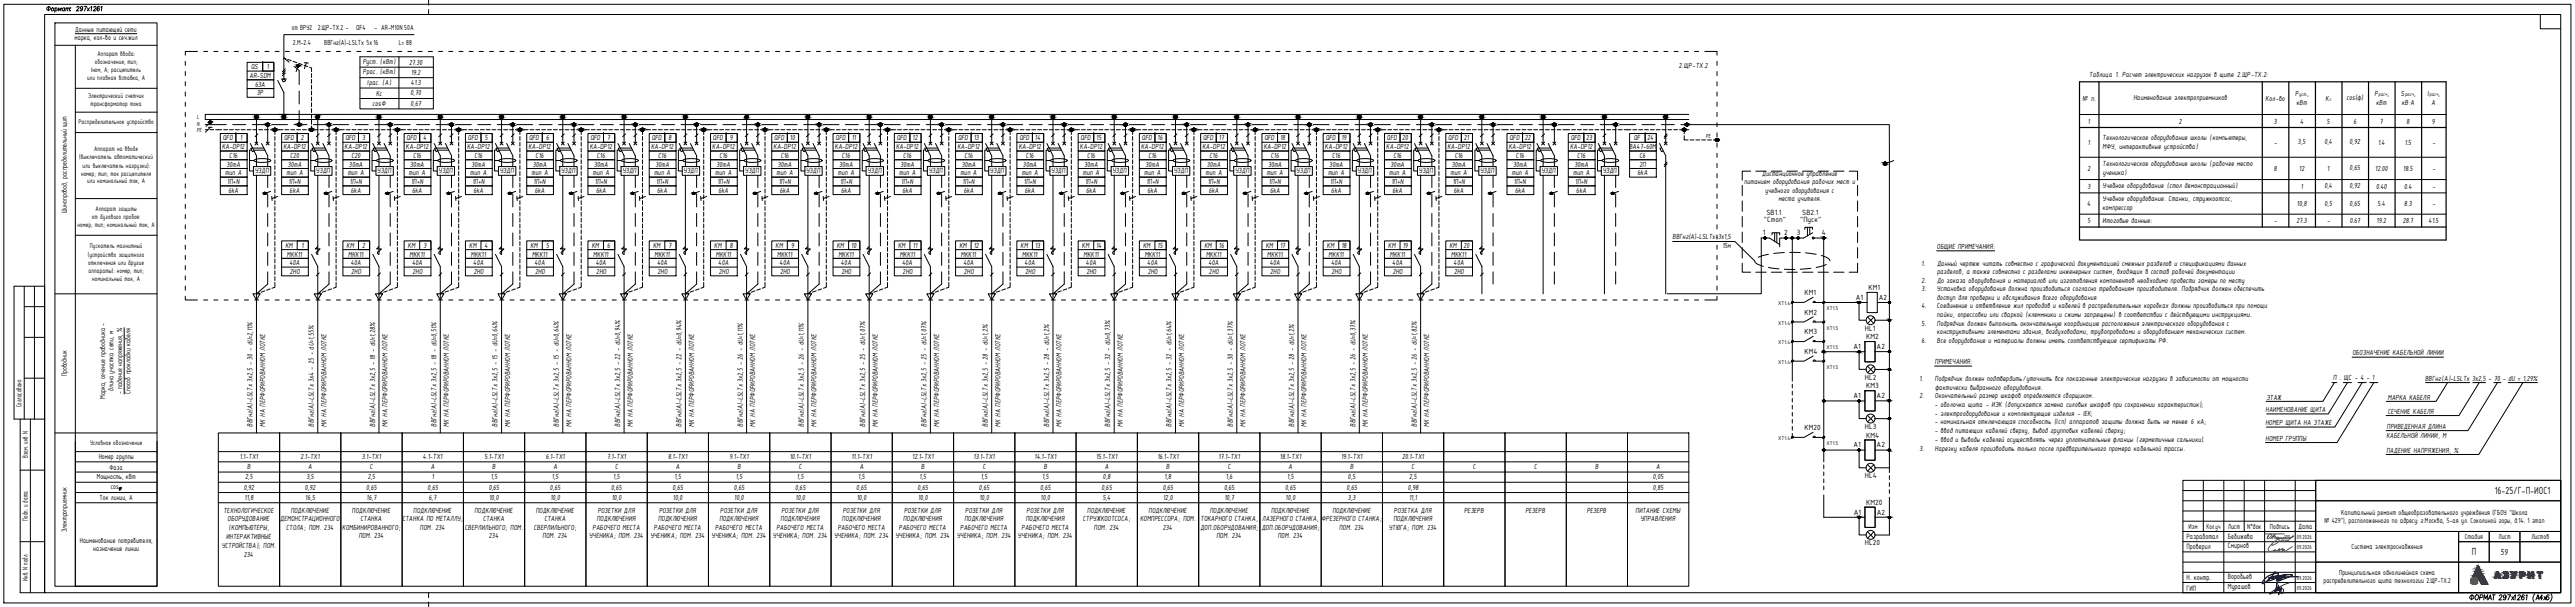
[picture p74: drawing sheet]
<svg xmlns="http://www.w3.org/2000/svg" width="1261mm" height="297mm" viewBox="0 0 1261 297" stroke-linecap="round" stroke-linejoin="round" font-family="sans-serif">
<defs><g id="words">
<g font-size="5.4">
<text x="1222" y="242">16-25/Г-П-ИОС1</text>
<text x="1210" y="272">П</text>
</g>
<text font-size="4.7" x="1224" y="272">59</text>
<g font-size="4">
<text x="865" y="105">SB1.1</text>
<text x="882" y="105">SB2.1</text>
<text x="864" y="109">&quot;Стоп&quot;</text>
<text x="881" y="109">&quot;Пуск&quot;</text>
<text x="863" y="115">1</text>
<text x="874" y="115">2</text>
<text x="880" y="115">3</text>
<text x="892" y="115">4</text>
<text x="915" y="142">КМ1</text>
<text x="884" y="144">КМ1</text>
<text x="909" y="147">A1</text>
<text x="920" y="147">A2</text>
<text x="884" y="154">КМ2</text>
<text x="913" y="162">HL1</text>
<text x="884" y="164">КМ3</text>
<text x="914" y="166">КМ2</text>
<text x="884" y="173">КМ4</text>
<text x="908" y="171">A1</text>
<text x="919" y="171">A2</text>
<text x="913" y="186">HL2</text>
<text x="914" y="190">КМ3</text>
<text x="908" y="195">A1</text>
<text x="919" y="195">A2</text>
<text x="884" y="210">КМ20</text>
<text x="913" y="210">HL3</text>
<text x="914" y="214">КМ4</text>
<text x="908" y="219">A1</text>
<text x="919" y="219">A2</text>
<text x="913" y="234">HL4</text>
<text x="908" y="252">A1</text>
<text x="914" y="247">КМ20</text>
<text x="919" y="252">A2</text>
<text x="1071" y="264">Разработал</text>
<text x="1091" y="264">Бебижева</text>
<text x="913" y="267">HL20</text>
<text x="1071" y="269">Проверил</text>
<text x="1091" y="268">Смирнов</text>
<text x="1071" y="284">Н. контр.</text>
<text x="1091" y="283">Воробьев</text>
<text x="1071" y="289">ГИП</text>
<text x="1091" y="288">Мурашов</text>
</g>
<g font-size="3.9">
<text x="37" y="15">Данные питающей сети</text>
<text x="143" y="15">от ВРУ2</text>
<text x="156" y="15">2.ЩР-ТХ.2 -</text>
<text x="174" y="15">QF4</text>
<text x="183" y="15">- AR-M10N 50А</text>
<text x="36" y="20">марка, кол-во и сеч.жил</text>
<text x="143" y="22">2.М-2.4</text>
<text x="159" y="22">BBГнг(А)-LSLTx 5x16</text>
<text x="195" y="22">L= 88</text>
<text x="123" y="34">QS</text>
<text x="131" y="34">1</text>
<text x="178" y="31">Руст. (кВт)</text>
<text x="200" y="32">27.30</text>
<text x="822" y="33">2.ЩР-ТХ.2</text>
<text x="122" y="38">AR-SDM</text>
<text x="178" y="36">Ррас. (кВт)</text>
<text x="180" y="42">Iрас. (А)</text>
<text x="201" y="42">41.3</text>
<text x="201" y="37">19.2</text>
<text x="1023" y="38">Таблица 1. Расчет электрических нагрузок в щите 2.ЩР-ТХ.2:</text>
<text x="125" y="42">63А</text>
<text x="126" y="47">3P</text>
<text x="184" y="47">Кс</text>
<text x="201" y="47">0,70</text>
<text x="1124" y="47">Р</text>
<text x="1130" y="47">,</text>
<text x="1163" y="47">Р</text>
<text x="1169" y="47">,</text>
<text x="1176" y="47">S</text>
<text x="1182" y="47">,</text>
<text x="1189" y="47">I</text>
<text x="1194" y="47">,</text>
<text x="182" y="52">cosФ</text>
<text x="201" y="52">0,67</text>
<text x="1020" y="49">№ п.</text>
<text x="1045" y="49">Наименование электроприемников</text>
<text x="1109" y="49">Кол-во</text>
<text x="1125" y="51">кВт</text>
<text x="1139" y="49">К</text>
<text x="1149" y="49">cos(φ)</text>
<text x="1164" y="51">кВт</text>
<text x="1176" y="51">кВ·А</text>
<text x="1191" y="51">А</text>
<text x="1022" y="60">1</text>
<text x="1067" y="60">2</text>
<text x="1113" y="60">3</text>
<text x="1126" y="60">4</text>
<text x="1139" y="60">5</text>
<text x="1152" y="60">6</text>
<text x="1165" y="60">7</text>
<text x="1178" y="60">8</text>
<text x="1191" y="60">9</text>
<text x="109" y="69">QFD</text>
<text x="118" y="69">1</text>
<text x="139" y="69">QFD</text>
<text x="147" y="69">2</text>
<text x="169" y="69">QFD</text>
<text x="177" y="69">3</text>
<text x="199" y="69">QFD</text>
<text x="207" y="69">4</text>
<text x="229" y="69">QFD</text>
<text x="237" y="69">5</text>
<text x="259" y="69">QFD</text>
<text x="267" y="69">6</text>
<text x="289" y="69">QFD</text>
<text x="297" y="69">7</text>
<text x="319" y="69">QFD</text>
<text x="327" y="69">8</text>
<text x="349" y="69">QFD</text>
<text x="357" y="69">9</text>
<text x="379" y="69">QFD</text>
<text x="387" y="69">10</text>
<text x="409" y="69">QFD</text>
<text x="417" y="69">11</text>
<text x="439" y="69">QFD</text>
<text x="447" y="69">12</text>
<text x="469" y="69">QFD</text>
<text x="477" y="69">13</text>
<text x="499" y="69">QFD</text>
<text x="507" y="69">14</text>
<text x="529" y="69">QFD</text>
<text x="537" y="69">15</text>
<text x="559" y="69">QFD</text>
<text x="567" y="69">16</text>
<text x="589" y="69">QFD</text>
<text x="597" y="69">17</text>
<text x="619" y="69">QFD</text>
<text x="627" y="69">18</text>
<text x="649" y="69">QFD</text>
<text x="657" y="69">19</text>
<text x="679" y="69">QFD</text>
<text x="687" y="69">20</text>
<text x="709" y="69">QFD</text>
<text x="717" y="69">21</text>
<text x="739" y="69">QFD</text>
<text x="747" y="69">22</text>
<text x="769" y="69">QFD</text>
<text x="777" y="69">23</text>
<text x="800" y="69">QF</text>
<text x="807" y="69">24</text>
<text x="1022" y="71">1</text>
<text x="1030" y="68">Технологическое оборудование школы (компьютеры,</text>
<text x="1113" y="71">-</text>
<text x="1125" y="71">3,5</text>
<text x="1138" y="71">0,4</text>
<text x="1150" y="71">0,92</text>
<text x="1164" y="71">1.4</text>
<text x="1177" y="71">1.5</text>
<text x="1191" y="71">-</text>
<text x="109" y="73">KA-DP12</text>
<text x="112" y="77">C16</text>
<text x="139" y="73">KA-DP12</text>
<text x="142" y="77">C20</text>
<text x="169" y="73">KA-DP12</text>
<text x="172" y="77">C20</text>
<text x="199" y="73">KA-DP12</text>
<text x="202" y="77">C16</text>
<text x="229" y="73">KA-DP12</text>
<text x="232" y="77">C16</text>
<text x="259" y="73">KA-DP12</text>
<text x="262" y="77">C16</text>
<text x="289" y="73">KA-DP12</text>
<text x="292" y="77">C16</text>
<text x="319" y="73">KA-DP12</text>
<text x="322" y="77">C16</text>
<text x="349" y="73">KA-DP12</text>
<text x="352" y="77">C16</text>
<text x="379" y="73">KA-DP12</text>
<text x="382" y="77">C16</text>
<text x="409" y="73">KA-DP12</text>
<text x="412" y="77">C16</text>
<text x="439" y="73">KA-DP12</text>
<text x="442" y="77">C16</text>
<text x="469" y="73">KA-DP12</text>
<text x="472" y="77">C16</text>
<text x="499" y="73">KA-DP12</text>
<text x="502" y="77">C16</text>
<text x="529" y="73">KA-DP12</text>
<text x="532" y="77">C16</text>
<text x="559" y="73">KA-DP12</text>
<text x="562" y="77">C16</text>
<text x="589" y="73">KA-DP12</text>
<text x="592" y="77">C16</text>
<text x="619" y="73">KA-DP12</text>
<text x="622" y="77">C16</text>
<text x="649" y="73">KA-DP12</text>
<text x="652" y="77">C16</text>
<text x="679" y="73">KA-DP12</text>
<text x="682" y="77">C16</text>
<text x="709" y="73">KA-DP12</text>
<text x="712" y="77">C16</text>
<text x="739" y="73">KA-DP12</text>
<text x="742" y="77">C16</text>
<text x="769" y="73">KA-DP12</text>
<text x="772" y="77">C16</text>
<text x="798" y="73">ВА47-60M</text>
<text x="803" y="77">C6</text>
<text x="1030" y="73">МФУ, интерактивные устройства)</text>
<text x="111" y="82">30mA</text>
<text x="141" y="82">30mA</text>
<text x="171" y="82">30mA</text>
<text x="201" y="82">30mA</text>
<text x="231" y="82">30mA</text>
<text x="261" y="82">30mA</text>
<text x="291" y="82">30mA</text>
<text x="321" y="82">30mA</text>
<text x="351" y="82">30mA</text>
<text x="381" y="82">30mA</text>
<text x="411" y="82">30mA</text>
<text x="441" y="82">30mA</text>
<text x="471" y="82">30mA</text>
<text x="501" y="82">30mA</text>
<text x="531" y="82">30mA</text>
<text x="561" y="82">30mA</text>
<text x="591" y="82">30mA</text>
<text x="621" y="82">30mA</text>
<text x="651" y="82">30mA</text>
<text x="681" y="82">30mA</text>
<text x="711" y="82">30mA</text>
<text x="741" y="82">30mA</text>
<text x="771" y="82">30mA</text>
<text x="803" y="82">2П</text>
<text x="1022" y="84">2</text>
<text x="1030" y="81">Технологическое оборудование школы (рабочее место</text>
<text x="1113" y="84">8</text>
<text x="1126" y="84">12</text>
<text x="1140" y="84">1</text>
<text x="1150" y="83">0,65</text>
<text x="1163" y="84">12.00</text>
<text x="1177" y="84">18.5</text>
<text x="1191" y="84">-</text>
<text x="110" y="86">тип А</text>
<text x="125" y="85">УЗДП</text>
<text x="140" y="86">тип А</text>
<text x="155" y="85">УЗДП</text>
<text x="170" y="86">тип А</text>
<text x="185" y="85">УЗДП</text>
<text x="200" y="86">тип А</text>
<text x="215" y="85">УЗДП</text>
<text x="230" y="86">тип А</text>
<text x="245" y="85">УЗДП</text>
<text x="260" y="86">тип А</text>
<text x="275" y="85">УЗДП</text>
<text x="290" y="86">тип А</text>
<text x="305" y="85">УЗДП</text>
<text x="320" y="86">тип А</text>
<text x="335" y="85">УЗДП</text>
<text x="350" y="86">тип А</text>
<text x="365" y="85">УЗДП</text>
<text x="380" y="86">тип А</text>
<text x="395" y="85">УЗДП</text>
<text x="410" y="86">тип А</text>
<text x="425" y="85">УЗДП</text>
<text x="440" y="86">тип А</text>
<text x="455" y="85">УЗДП</text>
<text x="470" y="86">тип А</text>
<text x="485" y="85">УЗДП</text>
<text x="500" y="86">тип А</text>
<text x="515" y="85">УЗДП</text>
<text x="530" y="86">тип А</text>
<text x="545" y="85">УЗДП</text>
<text x="560" y="86">тип А</text>
<text x="575" y="85">УЗДП</text>
<text x="590" y="86">тип А</text>
<text x="605" y="85">УЗДП</text>
<text x="620" y="86">тип А</text>
<text x="635" y="85">УЗДП</text>
<text x="650" y="86">тип А</text>
<text x="665" y="85">УЗДП</text>
<text x="680" y="86">тип А</text>
<text x="695" y="85">УЗДП</text>
<text x="710" y="86">тип А</text>
<text x="725" y="85">УЗДП</text>
<text x="740" y="86">тип А</text>
<text x="755" y="85">УЗДП</text>
<text x="770" y="86">тип А</text>
<text x="785" y="85">УЗДП</text>
<text x="802" y="86">6kA</text>
<text x="863" y="86">Дистанционное управление</text>
<text x="1030" y="86">ученика)</text>
<text x="111" y="90">1П+N</text>
<text x="112" y="94">6kA</text>
<text x="141" y="90">1П+N</text>
<text x="142" y="94">6kA</text>
<text x="171" y="90">1П+N</text>
<text x="172" y="94">6kA</text>
<text x="201" y="90">1П+N</text>
<text x="202" y="94">6kA</text>
<text x="231" y="90">1П+N</text>
<text x="232" y="94">6kA</text>
<text x="261" y="90">1П+N</text>
<text x="262" y="94">6kA</text>
<text x="291" y="90">1П+N</text>
<text x="292" y="94">6kA</text>
<text x="321" y="90">1П+N</text>
<text x="322" y="94">6kA</text>
<text x="351" y="90">1П+N</text>
<text x="352" y="94">6kA</text>
<text x="381" y="90">1П+N</text>
<text x="382" y="94">6kA</text>
<text x="411" y="90">1П+N</text>
<text x="412" y="94">6kA</text>
<text x="441" y="90">1П+N</text>
<text x="442" y="94">6kA</text>
<text x="471" y="90">1П+N</text>
<text x="472" y="94">6kA</text>
<text x="501" y="90">1П+N</text>
<text x="502" y="94">6kA</text>
<text x="531" y="90">1П+N</text>
<text x="532" y="94">6kA</text>
<text x="561" y="90">1П+N</text>
<text x="562" y="94">6kA</text>
<text x="591" y="90">1П+N</text>
<text x="592" y="94">6kA</text>
<text x="621" y="90">1П+N</text>
<text x="622" y="94">6kA</text>
<text x="651" y="90">1П+N</text>
<text x="652" y="94">6kA</text>
<text x="681" y="90">1П+N</text>
<text x="682" y="94">6kA</text>
<text x="711" y="90">1П+N</text>
<text x="712" y="94">6kA</text>
<text x="741" y="90">1П+N</text>
<text x="742" y="94">6kA</text>
<text x="771" y="90">1П+N</text>
<text x="772" y="94">6kA</text>
<text x="854" y="90">питанием оборудования рабочих мест и</text>
<text x="864" y="94">учебного оборудования с</text>
<text x="1022" y="92">3</text>
<text x="1030" y="92">Учебное оборудование (стол демонстрационный)</text>
<text x="1127" y="92">1</text>
<text x="1138" y="92">0,4</text>
<text x="1150" y="92">0,92</text>
<text x="1163" y="92">0.40</text>
<text x="1177" y="92">0.4</text>
<text x="1191" y="92">-</text>
<text x="871" y="99">места учителя.</text>
<text x="1022" y="101">4</text>
<text x="1030" y="98">Учебное оборудование. Станки, стружкоотсос,</text>
<text x="1125" y="101">10,8</text>
<text x="1138" y="101">0,5</text>
<text x="1150" y="101">0,65</text>
<text x="1164" y="101">5.4</text>
<text x="1177" y="101">8.3</text>
<text x="1191" y="101">-</text>
<text x="33" y="104" transform="rotate(-90 33 104)">Шинопровод, распределительный щит</text>
<text x="1030" y="103">компрессор</text>
<text x="1022" y="109">5</text>
<text x="1030" y="109">Итоговые данные:</text>
<text x="1113" y="109">-</text>
<text x="1125" y="109">27.3</text>
<text x="1139" y="109">-</text>
<text x="1151" y="109">0.67</text>
<text x="1164" y="109">19.2</text>
<text x="1177" y="109">28.7</text>
<text x="1189" y="109">41.5</text>
<text x="819" y="117">ВВГнг(А)-LSLTx-3х1,5</text>
<text x="140" y="121">КМ</text>
<text x="141" y="126">MKK11</text>
<text x="148" y="121">1</text>
<text x="170" y="121">КМ</text>
<text x="171" y="126">MKK11</text>
<text x="177" y="121">2</text>
<text x="200" y="121">КМ</text>
<text x="201" y="126">MKK11</text>
<text x="207" y="121">3</text>
<text x="230" y="121">КМ</text>
<text x="231" y="126">MKK11</text>
<text x="237" y="121">4</text>
<text x="260" y="121">КМ</text>
<text x="261" y="126">MKK11</text>
<text x="267" y="121">5</text>
<text x="290" y="121">КМ</text>
<text x="291" y="126">MKK11</text>
<text x="297" y="121">6</text>
<text x="320" y="121">КМ</text>
<text x="321" y="126">MKK11</text>
<text x="327" y="121">7</text>
<text x="350" y="121">КМ</text>
<text x="351" y="126">MKK11</text>
<text x="357" y="121">8</text>
<text x="380" y="121">КМ</text>
<text x="381" y="126">MKK11</text>
<text x="387" y="121">9</text>
<text x="410" y="121">КМ</text>
<text x="411" y="126">MKK11</text>
<text x="417" y="121">10</text>
<text x="440" y="121">КМ</text>
<text x="441" y="126">MKK11</text>
<text x="447" y="121">11</text>
<text x="470" y="121">КМ</text>
<text x="471" y="126">MKK11</text>
<text x="477" y="121">12</text>
<text x="500" y="121">КМ</text>
<text x="501" y="126">MKK11</text>
<text x="507" y="121">13</text>
<text x="530" y="121">КМ</text>
<text x="531" y="126">MKK11</text>
<text x="537" y="121">14</text>
<text x="560" y="121">КМ</text>
<text x="561" y="126">MKK11</text>
<text x="567" y="121">15</text>
<text x="590" y="121">КМ</text>
<text x="591" y="126">MKK11</text>
<text x="597" y="121">16</text>
<text x="620" y="121">КМ</text>
<text x="621" y="126">MKK11</text>
<text x="627" y="121">17</text>
<text x="650" y="121">КМ</text>
<text x="651" y="126">MKK11</text>
<text x="657" y="121">18</text>
<text x="680" y="121">КМ</text>
<text x="681" y="126">MKK11</text>
<text x="687" y="121">19</text>
<text x="710" y="121">КМ</text>
<text x="711" y="126">MKK11</text>
<text x="717" y="121">20</text>
<text x="843" y="121">15м</text>
<text x="948" y="122">ОБЩИЕ ПРИМЕЧАНИЯ:</text>
<text x="142" y="130">40А</text>
<text x="172" y="130">40А</text>
<text x="202" y="130">40А</text>
<text x="232" y="130">40А</text>
<text x="262" y="130">40А</text>
<text x="292" y="130">40А</text>
<text x="322" y="130">40А</text>
<text x="352" y="130">40А</text>
<text x="382" y="130">40А</text>
<text x="412" y="130">40А</text>
<text x="442" y="130">40А</text>
<text x="472" y="130">40А</text>
<text x="502" y="130">40А</text>
<text x="532" y="130">40А</text>
<text x="562" y="130">40А</text>
<text x="592" y="130">40А</text>
<text x="622" y="130">40А</text>
<text x="652" y="130">40А</text>
<text x="682" y="130">40А</text>
<text x="712" y="130">40А</text>
<text x="941" y="130">1.</text>
<text x="948" y="130">Данный чертеж читать совместно с графической документацией смежных разделов и спецификациями данных</text>
<text x="142" y="134">2НО</text>
<text x="172" y="134">2НО</text>
<text x="202" y="134">2НО</text>
<text x="232" y="134">2НО</text>
<text x="262" y="134">2НО</text>
<text x="292" y="134">2НО</text>
<text x="322" y="134">2НО</text>
<text x="352" y="134">2НО</text>
<text x="382" y="134">2НО</text>
<text x="412" y="134">2НО</text>
<text x="442" y="134">2НО</text>
<text x="472" y="134">2НО</text>
<text x="502" y="134">2НО</text>
<text x="532" y="134">2НО</text>
<text x="562" y="134">2НО</text>
<text x="592" y="134">2НО</text>
<text x="622" y="134">2НО</text>
<text x="652" y="134">2НО</text>
<text x="682" y="134">2НО</text>
<text x="712" y="134">2НО</text>
<text x="948" y="134">разделов, а также совместно с разделами инженерных систем, входящих в состав рабочей документации</text>
<text x="941" y="138">2.</text>
<text x="941" y="143">3.</text>
<text x="948" y="143">Установка оборудования должна производиться согласно требованиям производителя. Подрядчик должен обеспечить</text>
<text x="948" y="138">До заказа оборудования и материалов или изготовления компонентов необходимо провести замеры по месту</text>
<text x="948" y="147">доступ для проверки и обслуживания всего оборудования</text>
<text x="941" y="151">4.</text>
<text x="948" y="151">Соединение и ответвление жил проводов и кабелей в распределительных коробках должны производиться при помощи</text>
<text x="948" y="155">пайки, опрессовки или сваркой (клеммники и сжимы запрещены) в соответствии с действующими инструкциями.</text>
<text x="941" y="159">5.</text>
<text x="948" y="159">Подрядчик должен выполнить окончательную координацию расположения электрического оборудования с</text>
<text x="941" y="168">6.</text>
<text x="948" y="164">конструктивными элементами здания, воздуховодами, трубопроводами и оборудованием механических систем.</text>
<text x="948" y="168">Все оборудование и материалы должны иметь соответствующие сертификаты РФ.</text>
<text x="1152" y="174">ОБОЗНАЧЕНИЕ КАБЕЛЬНОЙ ЛИНИИ</text>
<text x="947" y="178">ПРИМЕЧАНИЯ:</text>
<text x="33" y="184" transform="rotate(-90 33 184)">Проводник</text>
<text x="56" y="191" transform="rotate(-90 56 191)">длина участка сети, м</text>
<text x="940" y="186">1.</text>
<text x="947" y="186">Подрядчик должен подтвердить/уточнить все показанные электрические нагрузки в зависимости от мощности</text>
<text x="947" y="191">фактически выбранного оборудования.</text>
<text x="1142" y="186">П . ЩС - 4 - 1</text>
<text x="1187" y="186">ВВГнг(А)-LSLTx 3x2,5 - 70 - dU = 1,29%</text>
<text x="51" y="195" transform="rotate(-90 51 195)">Марка, сечение проводника -</text>
<text x="60" y="193" transform="rotate(-90 60 193)">- падение напряжения, %</text>
<text x="64" y="193" transform="rotate(-90 64 193)">Способ прокладки кабеля</text>
<text x="940" y="195">2.</text>
<text x="947" y="195">Окончательный размер шкафов определяется сборщиком.</text>
<text x="1110" y="196">ЭТАЖ</text>
<text x="1169" y="196">МАРКА КАБЕЛЯ</text>
<text x="11" y="199" transform="rotate(-90 11 199)">Согласовано</text>
<text x="947" y="199">- оболочка щита - ИЭК (допускается замена силовых шкафов при сохранении характеристик);</text>
<text x="947" y="203">- электрооборудование и комплектующие изделия - IEK;</text>
<text x="1109" y="202">НАИМЕНОВАНИЕ ЩИТА</text>
<text x="1169" y="203">СЕЧЕНИЕ КАБЕЛЯ</text>
<text x="124" y="209" transform="rotate(-90 124 209)">ВВГнг(А)-LSLTx 3x2,5 - 30 - dU=2,11%</text>
<text x="130" y="209" transform="rotate(-90 130 209)">МК НА ПЕРФОРИРОВАННОМ ЛОТКЕ</text>
<text x="154" y="209" transform="rotate(-90 154 209)">ВВГнг(А)-LSLTx 3x4 - 25 - dU=1,55%</text>
<text x="160" y="209" transform="rotate(-90 160 209)">МК НА ПЕРФОРИРОВАННОМ ЛОТКЕ</text>
<text x="184" y="209" transform="rotate(-90 184 209)">ВВГнг(А)-LSLTx 3x2,5 - 18 - dU=1,28%</text>
<text x="190" y="209" transform="rotate(-90 190 209)">МК НА ПЕРФОРИРОВАННОМ ЛОТКЕ</text>
<text x="214" y="209" transform="rotate(-90 214 209)">ВВГнг(А)-LSLTx 3x2,5 - 18 - dU=0,51%</text>
<text x="220" y="209" transform="rotate(-90 220 209)">МК НА ПЕРФОРИРОВАННОМ ЛОТКЕ</text>
<text x="244" y="209" transform="rotate(-90 244 209)">ВВГнг(А)-LSLTx 3x2,5 - 15 - dU=0,64%</text>
<text x="250" y="209" transform="rotate(-90 250 209)">МК НА ПЕРФОРИРОВАННОМ ЛОТКЕ</text>
<text x="274" y="209" transform="rotate(-90 274 209)">ВВГнг(А)-LSLTx 3x2,5 - 15 - dU=0,64%</text>
<text x="280" y="209" transform="rotate(-90 280 209)">МК НА ПЕРФОРИРОВАННОМ ЛОТКЕ</text>
<text x="304" y="209" transform="rotate(-90 304 209)">ВВГнг(А)-LSLTx 3x2,5 - 22 - dU=0,94%</text>
<text x="310" y="209" transform="rotate(-90 310 209)">МК НА ПЕРФОРИРОВАННОМ ЛОТКЕ</text>
<text x="334" y="209" transform="rotate(-90 334 209)">ВВГнг(А)-LSLTx 3x2,5 - 22 - dU=0,94%</text>
<text x="340" y="209" transform="rotate(-90 340 209)">МК НА ПЕРФОРИРОВАННОМ ЛОТКЕ</text>
<text x="364" y="209" transform="rotate(-90 364 209)">ВВГнг(А)-LSLTx 3x2,5 - 26 - dU=1,11%</text>
<text x="370" y="209" transform="rotate(-90 370 209)">МК НА ПЕРФОРИРОВАННОМ ЛОТКЕ</text>
<text x="394" y="209" transform="rotate(-90 394 209)">ВВГнг(А)-LSLTx 3x2,5 - 26 - dU=1,11%</text>
<text x="400" y="209" transform="rotate(-90 400 209)">МК НА ПЕРФОРИРОВАННОМ ЛОТКЕ</text>
<text x="424" y="209" transform="rotate(-90 424 209)">ВВГнг(А)-LSLTx 3x2,5 - 25 - dU=1,07%</text>
<text x="430" y="209" transform="rotate(-90 430 209)">МК НА ПЕРФОРИРОВАННОМ ЛОТКЕ</text>
<text x="454" y="209" transform="rotate(-90 454 209)">ВВГнг(А)-LSLTx 3x2,5 - 25 - dU=1,07%</text>
<text x="460" y="209" transform="rotate(-90 460 209)">МК НА ПЕРФОРИРОВАННОМ ЛОТКЕ</text>
<text x="484" y="209" transform="rotate(-90 484 209)">ВВГнг(А)-LSLTx 3x2,5 - 28 - dU=1,2%</text>
<text x="490" y="209" transform="rotate(-90 490 209)">МК НА ПЕРФОРИРОВАННОМ ЛОТКЕ</text>
<text x="514" y="209" transform="rotate(-90 514 209)">ВВГнг(А)-LSLTx 3x2,5 - 28 - dU=1,2%</text>
<text x="520" y="209" transform="rotate(-90 520 209)">МК НА ПЕРФОРИРОВАННОМ ЛОТКЕ</text>
<text x="544" y="209" transform="rotate(-90 544 209)">ВВГнг(А)-LSLTx 3x2,5 - 32 - dU=0,73%</text>
<text x="550" y="209" transform="rotate(-90 550 209)">МК НА ПЕРФОРИРОВАННОМ ЛОТКЕ</text>
<text x="574" y="209" transform="rotate(-90 574 209)">ВВГнг(А)-LSLTx 3x2,5 - 32 - dU=1,64%</text>
<text x="580" y="209" transform="rotate(-90 580 209)">МК НА ПЕРФОРИРОВАННОМ ЛОТКЕ</text>
<text x="604" y="209" transform="rotate(-90 604 209)">ВВГнг(А)-LSLTx 3x2,5 - 30 - dU=1,37%</text>
<text x="610" y="209" transform="rotate(-90 610 209)">МК НА ПЕРФОРИРОВАННОМ ЛОТКЕ</text>
<text x="634" y="209" transform="rotate(-90 634 209)">ВВГнг(А)-LSLTx 3x2,5 - 28 - dU=1,2%</text>
<text x="640" y="209" transform="rotate(-90 640 209)">МК НА ПЕРФОРИРОВАННОМ ЛОТКЕ</text>
<text x="664" y="209" transform="rotate(-90 664 209)">ВВГнг(А)-LSLTx 3x2,5 - 26 - dU=0,37%</text>
<text x="670" y="209" transform="rotate(-90 670 209)">МК НА ПЕРФОРИРОВАННОМ ЛОТКЕ</text>
<text x="694" y="209" transform="rotate(-90 694 209)">ВВГнг(А)-LSLTx 3x2,5 - 26 - dU=1,82%</text>
<text x="700" y="209" transform="rotate(-90 700 209)">МК НА ПЕРФОРИРОВАННОМ ЛОТКЕ</text>
<text x="947" y="208">- номинальная отключающая способность (Iсn) аппаратов защиты должна быть не менее 6 кА;</text>
<text x="1109" y="208">НОМЕР ЩИТА НА ЭТАЖЕ</text>
<text x="1169" y="210">ПРИВЕДЕННАЯ ДЛИНА</text>
<text x="947" y="212">- ввод питающих кабелей сверху, вывод групповых кабелей сверху;</text>
<text x="1109" y="216">НОМЕР ГРУППЫ</text>
<text x="1168" y="214">КАБЕЛЬНОЙ ЛИНИИ, М</text>
<text x="940" y="221">3.</text>
<text x="947" y="216">- ввод и выводы кабелей осуществлять через уплотнительные фланцы (герметичные сальники).</text>
<text x="947" y="221">Нарезку кабеля производить только после предварительного промера кабельной трассы.</text>
<text x="1168" y="222">ПАДЕНИЕ НАПРЯЖЕНИЯ, %</text>
<text x="14" y="224" transform="rotate(-90 14 224)">Взам. инв N</text>
<text x="48" y="224">Номер группы</text>
<text x="117" y="225">1.1-ТХ1</text>
<text x="147" y="225">2.1-ТХ1</text>
<text x="177" y="225">3.1-ТХ1</text>
<text x="207" y="225">4.1-ТХ1</text>
<text x="237" y="225">5.1-ТХ1</text>
<text x="267" y="225">6.1-ТХ1</text>
<text x="297" y="225">7.1-ТХ1</text>
<text x="327" y="225">8.1-ТХ1</text>
<text x="357" y="225">9.1-ТХ1</text>
<text x="387" y="225">10.1-ТХ1</text>
<text x="417" y="225">11.1-ТХ1</text>
<text x="447" y="225">12.1-ТХ1</text>
<text x="477" y="225">13.1-ТХ1</text>
<text x="507" y="225">14.1-ТХ1</text>
<text x="537" y="225">15.1-ТХ1</text>
<text x="567" y="225">16.1-ТХ1</text>
<text x="597" y="225">17.1-ТХ1</text>
<text x="627" y="225">18.1-ТХ1</text>
<text x="657" y="225">19.1-ТХ1</text>
<text x="686" y="225">20.1-ТХ1</text>
<text x="54" y="230">Фаза</text>
<text x="121" y="230">B</text>
<text x="151" y="230">A</text>
<text x="181" y="230">C</text>
<text x="211" y="230">A</text>
<text x="241" y="230">B</text>
<text x="271" y="230">A</text>
<text x="301" y="230">C</text>
<text x="331" y="230">A</text>
<text x="361" y="230">B</text>
<text x="391" y="230">C</text>
<text x="421" y="230">A</text>
<text x="451" y="230">B</text>
<text x="481" y="230">C</text>
<text x="511" y="230">B</text>
<text x="541" y="230">A</text>
<text x="571" y="230">B</text>
<text x="601" y="230">C</text>
<text x="631" y="230">A</text>
<text x="661" y="230">B</text>
<text x="691" y="230">C</text>
<text x="721" y="230">C</text>
<text x="751" y="230">C</text>
<text x="781" y="230">B</text>
<text x="811" y="230">А</text>
<text x="47" y="235">Мощность, кВт</text>
<text x="54" y="240">cos</text>
<text x="119" y="240">0,92</text>
<text x="120" y="235">2,5</text>
<text x="149" y="240">0,92</text>
<text x="150" y="235">3,5</text>
<text x="179" y="240">0,65</text>
<text x="180" y="235">2,5</text>
<text x="209" y="240">0,65</text>
<text x="211" y="235">1</text>
<text x="239" y="240">0,65</text>
<text x="240" y="235">1,5</text>
<text x="269" y="240">0,65</text>
<text x="270" y="235">1,5</text>
<text x="299" y="240">0,65</text>
<text x="300" y="235">1,5</text>
<text x="329" y="240">0,65</text>
<text x="330" y="235">1,5</text>
<text x="359" y="240">0,65</text>
<text x="360" y="235">1,5</text>
<text x="389" y="240">0,65</text>
<text x="390" y="235">1,5</text>
<text x="419" y="240">0,65</text>
<text x="420" y="235">1,5</text>
<text x="449" y="240">0,65</text>
<text x="450" y="235">1,5</text>
<text x="479" y="240">0,65</text>
<text x="480" y="235">1,5</text>
<text x="509" y="240">0,65</text>
<text x="510" y="235">1,5</text>
<text x="539" y="240">0,65</text>
<text x="540" y="235">0,8</text>
<text x="569" y="240">0,65</text>
<text x="570" y="235">1,8</text>
<text x="599" y="240">0,65</text>
<text x="600" y="235">1,6</text>
<text x="629" y="240">0,65</text>
<text x="630" y="235">1,5</text>
<text x="659" y="240">0,65</text>
<text x="660" y="235">0,5</text>
<text x="689" y="240">0,98</text>
<text x="690" y="235">2,5</text>
<text x="809" y="235">0,05</text>
<text x="809" y="240">0,85</text>
<text x="49" y="245">Ток линии, А</text>
<text x="120" y="245">11,8</text>
<text x="149" y="245">16,5</text>
<text x="180" y="245">16,7</text>
<text x="210" y="245">6,7</text>
<text x="239" y="245">10,0</text>
<text x="270" y="245">10,0</text>
<text x="300" y="245">10,0</text>
<text x="329" y="245">10,0</text>
<text x="360" y="245">10,0</text>
<text x="390" y="245">10,0</text>
<text x="419" y="245">10,0</text>
<text x="450" y="245">10,0</text>
<text x="480" y="245">10,0</text>
<text x="509" y="245">10,0</text>
<text x="540" y="245">5,4</text>
<text x="570" y="245">12,0</text>
<text x="600" y="245">10,7</text>
<text x="630" y="245">10,0</text>
<text x="660" y="245">3,3</text>
<text x="690" y="245">11,1</text>
<text x="109" y="251">ТЕХНОЛОГИЧЕСКОЕ</text>
<text x="142" y="251">ПОДКЛЮЧЕНИЕ</text>
<text x="172" y="251">ПОДКЛЮЧЕНИЕ</text>
<text x="202" y="251">ПОДКЛЮЧЕНИЕ</text>
<text x="232" y="251">ПОДКЛЮЧЕНИЕ</text>
<text x="262" y="251">ПОДКЛЮЧЕНИЕ</text>
<text x="293" y="251">РОЗЕТКИ ДЛЯ</text>
<text x="323" y="251">РОЗЕТКИ ДЛЯ</text>
<text x="353" y="251">РОЗЕТКИ ДЛЯ</text>
<text x="383" y="251">РОЗЕТКИ ДЛЯ</text>
<text x="413" y="251">РОЗЕТКИ ДЛЯ</text>
<text x="443" y="251">РОЗЕТКИ ДЛЯ</text>
<text x="473" y="251">РОЗЕТКИ ДЛЯ</text>
<text x="503" y="251">РОЗЕТКИ ДЛЯ</text>
<text x="532" y="251">ПОДКЛЮЧЕНИЕ</text>
<text x="562" y="251">ПОДКЛЮЧЕНИЕ</text>
<text x="592" y="251">ПОДКЛЮЧЕНИЕ</text>
<text x="622" y="251">ПОДКЛЮЧЕНИЕ</text>
<text x="652" y="251">ПОДКЛЮЧЕНИЕ</text>
<text x="683" y="251">РОЗЕТКА ДЛЯ</text>
<text x="717" y="251">РЕЗЕРВ</text>
<text x="747" y="251">РЕЗЕРВ</text>
<text x="777" y="251">РЕЗЕРВ</text>
<text x="801" y="251">ПИТАНИЕ СХЕМЫ</text>
<text x="1146" y="252">Капитальный ремонт общеобразовательного учреждения (ГБОУ &quot;Школа</text>
<text x="14" y="255" transform="rotate(-90 14 255)">Подп. и дата</text>
<text x="111" y="255">ОБОРУДОВАНИЕ</text>
<text x="137" y="255">ДЕМОНСТРАЦИОННОГО</text>
<text x="177" y="255">СТАНКА</text>
<text x="197" y="255">СТАНКА ПО МЕТАЛЛУ;</text>
<text x="237" y="255">СТАНКА</text>
<text x="267" y="255">СТАНКА</text>
<text x="292" y="255">ПОДКЛЮЧЕНИЯ</text>
<text x="322" y="255">ПОДКЛЮЧЕНИЯ</text>
<text x="352" y="255">ПОДКЛЮЧЕНИЯ</text>
<text x="382" y="255">ПОДКЛЮЧЕНИЯ</text>
<text x="412" y="255">ПОДКЛЮЧЕНИЯ</text>
<text x="442" y="255">ПОДКЛЮЧЕНИЯ</text>
<text x="472" y="255">ПОДКЛЮЧЕНИЯ</text>
<text x="502" y="255">ПОДКЛЮЧЕНИЯ</text>
<text x="530" y="255">СТРУЖКООТСОСА;</text>
<text x="558" y="255">КОМПРЕССОРА; ПОМ.</text>
<text x="588" y="255">ТОКАРНОГО СТАНКА,</text>
<text x="618" y="255">ЛАЗЕРНОГО СТАНКА,</text>
<text x="647" y="255">ФРЕЗЕРНОГО СТАНКА;</text>
<text x="682" y="255">ПОДКЛЮЧЕНИЯ</text>
<text x="803" y="255">УПРАВЛЕНИЯ</text>
<text x="1138" y="256">№ 429&quot;), расположенного по адресу: г.Москва, 5-ая ул. Соколиной горы, д.14. 1 этап</text>
<text x="33" y="260" transform="rotate(-90 33 260)">Электроприемник</text>
<text x="111" y="264">ИНТЕРАКТИВНЫЕ</text>
<text x="112" y="259">(КОМПЬЮТЕРЫ,</text>
<text x="140" y="259">СТОЛА; ПОМ. 234</text>
<text x="168" y="259">КОМБИНИРОВАННОГО;</text>
<text x="176" y="263">ПОМ. 234</text>
<text x="206" y="259">ПОМ. 234</text>
<text x="228" y="259">СВЕРЛИЛЬНОГО; ПОМ.</text>
<text x="239" y="263">234</text>
<text x="261" y="259">СВЕРЛИЛЬНОГО;</text>
<text x="266" y="263">ПОМ. 234</text>
<text x="288" y="263">УЧЕНИКА; ПОМ. 234</text>
<text x="290" y="259">РАБОЧЕГО МЕСТА</text>
<text x="318" y="263">УЧЕНИКА; ПОМ. 234</text>
<text x="320" y="259">РАБОЧЕГО МЕСТА</text>
<text x="348" y="263">УЧЕНИКА; ПОМ. 234</text>
<text x="350" y="259">РАБОЧЕГО МЕСТА</text>
<text x="378" y="263">УЧЕНИКА; ПОМ. 234</text>
<text x="380" y="259">РАБОЧЕГО МЕСТА</text>
<text x="408" y="263">УЧЕНИКА; ПОМ. 234</text>
<text x="410" y="259">РАБОЧЕГО МЕСТА</text>
<text x="438" y="263">УЧЕНИКА; ПОМ. 234</text>
<text x="440" y="259">РАБОЧЕГО МЕСТА</text>
<text x="468" y="263">УЧЕНИКА; ПОМ. 234</text>
<text x="470" y="259">РАБОЧЕГО МЕСТА</text>
<text x="498" y="263">УЧЕНИКА; ПОМ. 234</text>
<text x="500" y="259">РАБОЧЕГО МЕСТА</text>
<text x="536" y="259">ПОМ. 234</text>
<text x="569" y="259">234</text>
<text x="588" y="259">ДОП.ОБОРУДОВАНИЯ;</text>
<text x="596" y="263">ПОМ. 234</text>
<text x="618" y="259">ДОП.ОБОРУДОВАНИЯ;</text>
<text x="626" y="263">ПОМ. 234</text>
<text x="656" y="259">ПОМ. 234</text>
<text x="680" y="259">УТЮГА; ПОМ. 234</text>
<text x="1072" y="259">Изм</text>
<text x="1080" y="259">Кол.уч</text>
<text x="1091" y="259">Лист</text>
<text x="1100" y="259">N°док</text>
<text x="1111" y="259">Подпись</text>
<text x="1125" y="259">Дата</text>
<text x="1207" y="264">Стадия</text>
<text x="1223" y="264">Лист</text>
<text x="1239" y="264">Листов</text>
<text x="39" y="266">Наименование потребителя,</text>
<text x="46" y="270">назначение линии</text>
<text x="109" y="268">УСТРОЙСТВА); ПОМ.</text>
<text x="1151" y="268">Система электроснабжения</text>
<text x="119" y="272">234</text>
<text x="1145" y="281">Принципиальная однолинейная схема</text>
<text x="14" y="284" transform="rotate(-90 14 284)">Инв. N подл.</text>
<text x="1138" y="286">распределительного щита технологии 2.ЩР-ТХ.2</text>
</g>
<g font-size="3.6">
<text x="48" y="28">Аппарат ввода:</text>
<text x="45" y="35">Iном, А; расцепитель</text>
<text x="46" y="31">обозначение; тип;</text>
<text x="43" y="39">или плавкая вставка, А</text>
<text x="43" y="48">Электрический счетчик</text>
<text x="44" y="52">трансформатор тока</text>
<text x="38" y="61">Распределительное устройство</text>
<text x="46" y="74">Аппарат на вводе</text>
<text x="39" y="78">(выключатель автоматический</text>
<text x="40" y="82">или выключатель нагрузки):</text>
<text x="40" y="86">номер; тип; ток расцепителя</text>
<text x="43" y="90">или номинальный ток, А</text>
<text x="45" y="107">от дугового пробоя:</text>
<text x="47" y="103">Аппарат защиты</text>
<text x="38" y="111">номер; тип; номинальный ток, А</text>
<text x="43" y="126">(устройство защитного</text>
<text x="44" y="122">Пускатель магнитный</text>
<text x="43" y="129">отключения или другие</text>
<text x="43" y="134">аппараты): номер; тип;</text>
<text x="45" y="137">номинальный ток, А</text>
<text x="44" y="218">Условное обозначение</text>
</g>
<g font-size="3.1">
<text x="96" y="58">L</text>
<text x="96" y="62">N</text>
<text x="96" y="65">PE</text>
<text x="835" y="68">PE</text>
<text x="1125" y="264">09.2026</text>
<text x="1125" y="269">09.2026</text>
<text x="1125" y="284">09.2026</text>
<text x="1125" y="289">09.2026</text>
</g>
<g font-size="2.8">
<text x="1126" y="47">уст.</text>
<text x="1165" y="47">расч</text>
<text x="1178" y="47">расч</text>
<text x="1190" y="47">расч</text>
<text x="1141" y="49">с</text>
<text x="871" y="149">XT1.4</text>
<text x="894" y="152">XT1.5</text>
<text x="871" y="159">XT1.4</text>
<text x="894" y="161">XT1.5</text>
<text x="871" y="169">XT1.4</text>
<text x="894" y="171">XT1.5</text>
<text x="871" y="178">XT1.4</text>
<text x="894" y="180">XT1.5</text>
<text x="871" y="215">XT1.4</text>
<text x="894" y="218">XT1.5</text>
</g>
</g></defs>
<!-- layer: 0 -->
<g fill="none" stroke="#000" stroke-width=".49">
<path d="M27 11h50v276h-50zM37 16h30M203 17h-64v22M27 22h50M37 22v265h40v-71M121 31h13v8h-13zM121 39h13v4h-13zM121 35h13M129 31h.1M129 31h5v4h-5zM129 31v4M136 39l3 6v12"/>
<path d="M138 39h2M140 34l-2 1M140 35l-2 1M140 36l-2 1M146 32l-1 3M149 31h2M150 31l-1 3M37 55h40M37 43h40M107 56h-6v2h6M121 43h13v5h-13zM137 56h4"/>
<path d="M137 58h4M37 65h40M102 62h2M103 60l-2 2M103 62l-2 3M37 97h40M37 115h40M27 144h50M61 160v33M27 212h50M37 236h40M37 231h40"/>
<path d="M37 226h40M37 221h40M59 239v1v-1v-1v2v-1M59 239h-1M37 246h40M37 241h40"/>
<circle cx="139" cy="39" r=".7"/>
<circle cx="146" cy="32" r=".5"/>
<circle cx="103" cy="60" r=".5"/>
<circle cx="139" cy="57" r=".7"/>
<circle cx="146" cy="61" r=".7"/>
<circle cx="153" cy="63" r=".7"/>
</g>
<g fill="#000" stroke="#000" stroke-width=".49">
<path d="M146 32v1zM103 60h1zM138 57h2zM146 62h1zM146 60h1zM152 64h1zM152 63h1z"/>
<path d="M145 32h1zM145 32h1z"/>
<path d="M145 32h1zM145 32h1z"/>
<path d="M145 32h1zM145 32h1z"/>
<path d="M103 59l1 1zM103 59l1 1z"/>
<path d="M103 60h1zM103 60h1z"/>
<path d="M103 60h1zM103 60h1z"/>
<path d="M103 60h1zM103 60h1z"/>
<path d="M103 60h1zM103 60h1z"/>
<path d="M138 57h2zM138 57h2z"/>
<path d="M138 57h2zM138 57h2z"/>
<path d="M138 57h2zM138 58l2-1z"/>
<path d="M138 57h2zM138 57h2z"/>
<path d="M138 58h2zM138 58h2z"/>
<path d="M138 57h2zM138 57h2z"/>
<path d="M138 58h2zM138 58h2z"/>
<path d="M138 57h2zM138 57h2z"/>
<path d="M138 58h2zM139 58h1z"/>
<path d="M146 61h1zM146 61h1z"/>
<path d="M146 61h1zM146 61h1z"/>
<path d="M146 61h1zM146 61h1z"/>
<path d="M146 61h1zM146 61h1z"/>
<path d="M146 61h1zM146 61h1z"/>
<path d="M146 61h1zM146 61h1z"/>
<path d="M146 61h1zM146 61h1z"/>
<path d="M146 60h1zM146 61h1z"/>
<path d="M146 61h1zM146 62l1-1z"/>
<path d="M146 60h1zM146 60h1z"/>
<path d="M146 62h1zM146 62h1z"/>
<path d="M146 60h1zM146 60h1z"/>
<path d="M146 62h1zM146 62h1z"/>
<path d="M146 60h1zM146 60h1z"/>
<path d="M152 63h1zM152 64l1-1z"/>
<path d="M152 63h1zM152 63h1z"/>
<path d="M152 64h1zM152 64h1z"/>
<path d="M152 63h1zM152 63h1z"/>
<path d="M152 64h1zM152 64h1z"/>
<path d="M152 63h1zM152 63h1z"/>
<path d="M152 64h1zM152 64h1z"/>
<path d="M152 63h1zM152 63h1z"/>
<path d="M152 64h1zM152 64h1z"/>
<path d="M152 63h1zM152 63h1z"/>
<path d="M152 64h1zM152 64h1z"/>
<path d="M152 63h1zM152 63h1z"/>
<path d="M152 64h1zM152 64h1z"/>
<path d="M152 63h1zM152 63h1z"/>
</g>
<!-- layer: E-N_DASHDOT -->
<g fill="none" stroke="#000" stroke-width=".49">
<path d="M139 28l3 2M144 32l2 2v7M146 45v6M146 54v7M101 61h10M114 61h6M124 61h6M131 61v9M131 76v6M133 61h8M144 61h6M153 61h7"/>
<path d="M161 61v9M161 76v6M163 61h8M174 61h6M183 61h7M191 61v9M191 76v6M193 61h8M204 61h6M214 61h6M221 61v9M221 76v6"/>
<path d="M223 61h8M234 61h6M243 61h7M251 61v9M251 76v6M253 61h8M264 61h6M273 61h7M281 61v9M281 76v6M283 61h8M294 61h6"/>
<path d="M304 61h6M311 61v9M311 76v6M313 61h8M324 61h6M333 61h7M341 61v9M341 76v6M343 61h8M354 61h6M363 61h7M371 61v9"/>
<path d="M371 76v6M373 61h8M384 61h6M394 61h6M401 61v9M401 76v6M403 61h8M414 61h6M423 61h7M431 61v9M431 76v6M433 61h8"/>
<path d="M444 61h6M453 61h7M461 61v9M461 76v6M463 61h8M474 61h6M484 61h6M491 61v9M491 76v6M493 61h8M504 61h6M513 61h7"/>
<path d="M521 61v9M521 76v6M523 61h8M534 61h6M543 61h7M551 61v9M551 76v6M553 61h8M564 61h6M574 61h6M581 61v9M581 76v6"/>
<path d="M583 61h8M594 61h6M604 61h6M611 61v9M611 76v6M613 61h8M624 61h6M633 61h7M641 61v9M641 76v6M643 61h8M654 61h6"/>
<path d="M664 61h6M671 61v9M671 76v6M673 61h8M684 61h6M694 61h6M701 61v9M701 76v6M703 61h8M714 61h6M723 61h7M731 61v9"/>
<path d="M731 76v6M733 61h8M744 61h6M754 61h6M761 61v9M761 76v6M763 61h8M774 61h6M784 61h6M791 61v9M791 76v6M793 61h8"/>
<path d="M804 61h6M813 61h7M823 61h4M131 86v6M131 95v6M161 86v6M161 95v6M191 86v6M191 95v6M221 86v6M221 95v6M251 86v6"/>
<path d="M251 95v6M281 86v6M281 95v6M311 86v6M311 95v6M341 86v6M341 95v6M371 86v6M371 95v6M401 86v6M401 95v6M431 86v6"/>
<path d="M431 95v6M461 86v6M461 95v6M491 86v6M491 95v6M521 86v6M521 95v6M551 86v6M551 95v6M581 86v6M581 95v6M611 86v6"/>
<path d="M611 95v6M641 86v6M641 95v6M671 86v6M671 95v6M701 86v6M701 95v6M731 86v6M731 95v6M761 86v6M761 95v6M791 86v6"/>
<path d="M791 95v6M131 104v7M131 114v6M161 104v7M161 114v6M191 104v7M191 114v6M221 104v7M221 114v6M251 104v7M251 114v6M281 104v7"/>
<path d="M281 114v6M311 104v7M311 114v6M341 104v7M341 114v6M371 104v7M371 114v6M401 104v7M401 114v6M431 104v7M431 114v6M461 104v7"/>
<path d="M461 114v6M491 104v7M491 114v6M521 104v7M521 114v6M551 104v7M551 114v6M581 104v7M581 114v6M611 104v7M611 114v6M641 104v7"/>
<path d="M641 114v6M671 104v7M671 114v6M701 104v7M701 114v6M731 104v7M731 114v6M761 104v7M761 114v6M791 104v7M791 114v6M131 124v6"/>
<path d="M131 133v6l-5 5M161 124v6M161 133v6l-5 5M191 124v6M191 133v6l-5 5M221 124v6M221 133v6l-5 5M251 124v6M251 133v6l-5 5M281 124v6M281 133v6l-5 5M311 124v6"/>
<path d="M311 133v6l-5 5M341 124v6M341 133v6l-5 5M371 124v6M371 133v6l-5 5M401 124v6M401 133v6l-5 5M431 124v6M431 133v6l-5 5M461 124v6M461 133v6l-5 5M491 124v6"/>
<path d="M491 133v6l-5 5M521 124v6M521 133v6l-5 5M551 124v6M551 133v6l-5 5M581 124v6M581 133v6l-5 5M611 124v6M611 133v6l-5 5M641 124v6M641 133v6l-5 5M671 124v6"/>
<path d="M671 133v6l-5 5M701 124v6M701 133v6l-5 5M731 124v6M731 133v6M761 124v6M761 133v6M791 124v6M791 133v6"/>
</g>
<!-- layer: E-PE_DASHDOT -->
<g fill="none" stroke="#000" stroke-width=".49">
<path d="M139 28l1 1M141 29l2 1M144 30l1 1M146 31l2 1M149 32l2 1M152 33h1v2M153 36v2M153 39v2M153 42v2M153 45v1M153 47v2M153 50v2"/>
<path d="M153 53v2M153 56v2M153 59v2M101 63h1M103 63h2M106 63h3M110 63h1M112 63h2M115 63h2M118 63h2M121 63h2M124 63h2"/>
<path d="M127 63h2M130 63h1M132 63h2M135 63v3M135 67v2M135 70v2M135 73v1M135 75v2M135 78v2M135 63h4M140 63h1M142 63h2"/>
<path d="M145 63h2M148 63h2M151 63h2M153 62v1M154 63h2M157 63h2M160 63h1M162 63h2M165 63v3M165 67v2M165 70v2M165 73v1"/>
<path d="M165 75v2M165 78v2M165 63h4M170 63h1M172 63h2M175 63h2M178 63h2M181 63h2M184 63h2M187 63h2M190 63h1M192 63h2"/>
<path d="M195 63v3M195 67v2M195 70v2M195 73v1M195 75v2M195 78v2M195 63h4M200 63h1M202 63h2M205 63h2M208 63h2M211 63h2"/>
<path d="M214 63h2M217 63h2M220 63h1M222 63h2M225 63v3M225 67v2M225 70v2M225 73v1M225 75v2M225 78v2M225 63h4M230 63h1"/>
<path d="M232 63h2M235 63h2M238 63h2M241 63h2M244 63h2M247 63h2M250 63h1M252 63h2M255 63v3M255 67v2M255 70v2M255 73v1"/>
<path d="M255 75v2M255 78v2M255 63h4M260 63h1M262 63h2M265 63h2M268 63h2M271 63h2M274 63h2M277 63h2M280 63h1M282 63h2"/>
<path d="M285 63v3M285 67v2M285 70v2M285 73v1M285 75v2M285 78v2M285 63h4M290 63h1M292 63h2M295 63h2M298 63h2M301 63h2"/>
<path d="M304 63h2M307 63h2M310 63h1M312 63h2M315 63v3M315 67v2M315 70v2M315 73v1M315 75v2M315 78v2M315 63h4M320 63h1"/>
<path d="M322 63h2M325 63h2M328 63h2M331 63h2M334 63h2M337 63h2M340 63h1M342 63h2M345 63v3M345 67v2M345 70v2M345 73v1"/>
<path d="M345 75v2M345 78v2M345 63h4M350 63h1M352 63h2M355 63h2M358 63h2M361 63h2M364 63h2M367 63h2M370 63h1M372 63h2"/>
<path d="M375 63v3M375 67v2M375 70v2M375 73v1M375 75v2M375 78v2M375 63h4M380 63h1M382 63h2M385 63h2M388 63h2M391 63h2"/>
<path d="M394 63h2M397 63h2M400 63h1M402 63h2M405 63v3M405 67v2M405 70v2M405 73v1M405 75v2M405 78v2M405 63h4M410 63h1"/>
<path d="M412 63h2M415 63h2M418 63h2M421 63h2M424 63h2M427 63h2M430 63h1M432 63h2M435 63v3M435 67v2M435 70v2M435 73v1"/>
<path d="M435 75v2M435 78v2M435 63h4M440 63h1M442 63h2M445 63h2M448 63h2M451 63h2M454 63h2M457 63h2M460 63h1M462 63h2"/>
<path d="M465 63v3M465 67v2M465 70v2M465 73v1M465 75v2M465 78v2M465 63h4M470 63h1M472 63h2M475 63h2M478 63h2M481 63h2"/>
<path d="M484 63h2M487 63h2M490 63h1M492 63h2M495 63v3M495 67v2M495 70v2M495 73v1M495 75v2M495 78v2M495 63h4M500 63h1"/>
<path d="M502 63h2M505 63h2M508 63h2M511 63h2M514 63h2M517 63h2M520 63h1M522 63h2M525 63v3M525 67v2M525 70v2M525 73v1"/>
<path d="M525 75v2M525 78v2M525 63h4M530 63h1M532 63h2M535 63h2M538 63h2M541 63h2M544 63h2M547 63h2M550 63h1M552 63h2"/>
<path d="M555 63v3M555 67v2M555 70v2M555 73v1M555 75v2M555 78v2M555 63h4M560 63h1M562 63h2M565 63h2M568 63h2M571 63h2"/>
<path d="M574 63h2M577 63h2M580 63h1M582 63h2M585 63v3M585 67v2M585 70v2M585 73v1M585 75v2M585 78v2M585 63h4M590 63h1"/>
<path d="M592 63h2M595 63h2M598 63h2M601 63h2M604 63h2M607 63h2M610 63h1M612 63h2M615 63v3M615 67v2M615 70v2M615 73v1"/>
<path d="M615 75v2M615 78v2M615 63h4M620 63h1M622 63h2M625 63h2M628 63h2M631 63h2M634 63h2M637 63h2M640 63h1M642 63h2"/>
<path d="M645 63v3M645 67v2M645 70v2M645 73v1M645 75v2M645 78v2M645 63h4M650 63h1M652 63h2M655 63h2M658 63h2M661 63h2"/>
<path d="M664 63h2M667 63h2M670 63h1M672 63h2M675 63v3M675 67v2M675 70v2M675 73v1M675 75v2M675 78v2M675 63h4M680 63h1"/>
<path d="M682 63h2M685 63h2M688 63h2M691 63h2M694 63h2M697 63h2M700 63h1M702 63h2M705 63v3M705 67v2M705 70v2M705 73v1"/>
<path d="M705 75v2M705 78v2M705 63h4M710 63h1M712 63h2M715 63h2M718 63h2M721 63h2M724 63h2M727 63h2M730 63h1M732 63h2"/>
<path d="M735 63h4M740 63h1M742 63h2M745 63h2M748 63h2M751 63h2M754 63h2M757 63h2M760 63h1M762 63h2M765 63h4M770 63h1"/>
<path d="M772 63h2M775 63h2M778 63h2M781 63h2M784 63h2M787 63h2M790 63h1M792 63h2M795 63h4M800 63h1M802 63h2M805 63h2"/>
<path d="M808 63h2M811 63h2M814 63h2M817 63h2M820 63h1M822 63h2M825 63h2M135 81v2M135 84v2M135 87v2M135 90v2M135 92v2"/>
<path d="M135 95v2M135 98v2M165 81v2M165 84v2M165 87v2M165 90v2M165 92v2M165 95v2M165 98v2M195 81v2M195 84v2M195 87v2"/>
<path d="M195 90v2M195 92v2M195 95v2M195 98v2M225 81v2M225 84v2M225 87v2M225 90v2M225 92v2M225 95v2M225 98v2M255 81v2"/>
<path d="M255 84v2M255 87v2M255 90v2M255 92v2M255 95v2M255 98v2M285 81v2M285 84v2M285 87v2M285 90v2M285 92v2M285 95v2"/>
<path d="M285 98v2M315 81v2M315 84v2M315 87v2M315 90v2M315 92v2M315 95v2M315 98v2M345 81v2M345 84v2M345 87v2M345 90v2"/>
<path d="M345 92v2M345 95v2M345 98v2M375 81v2M375 84v2M375 87v2M375 90v2M375 92v2M375 95v2M375 98v2M405 81v2M405 84v2"/>
<path d="M405 87v2M405 90v2M405 92v2M405 95v2M405 98v2M435 81v2M435 84v2M435 87v2M435 90v2M435 92v2M435 95v2M435 98v2"/>
<path d="M465 81v2M465 84v2M465 87v2M465 90v2M465 92v2M465 95v2M465 98v2M495 81v2M495 84v2M495 87v2M495 90v2M495 92v2"/>
<path d="M495 95v2M495 98v2M525 81v2M525 84v2M525 87v2M525 90v2M525 92v2M525 95v2M525 98v2M555 81v2M555 84v2M555 87v2"/>
<path d="M555 90v2M555 92v2M555 95v2M555 98v2M585 81v2M585 84v2M585 87v2M585 90v2M585 92v2M585 95v2M585 98v2M615 81v2"/>
<path d="M615 84v2M615 87v2M615 90v2M615 92v2M615 95v2M615 98v2M645 81v2M645 84v2M645 87v2M645 90v2M645 92v2M645 95v2"/>
<path d="M645 98v2M675 81v2M675 84v2M675 87v2M675 90v2M675 92v2M675 95v2M675 98v2M705 81v2M705 84v2M705 87v2M705 90v2"/>
<path d="M705 92v2M705 95v2M705 98v2M135 101v2M135 104v2M135 107v2M135 110v2M135 113v1M135 115v2M135 118v2M165 101v2M165 104v2"/>
<path d="M165 107v2M165 110v2M165 113v1M165 115v2M165 118v2M195 101v2M195 104v2M195 107v2M195 110v2M195 113v1M195 115v2M195 118v2"/>
<path d="M225 101v2M225 104v2M225 107v2M225 110v2M225 113v1M225 115v2M225 118v2M255 101v2M255 104v2M255 107v2M255 110v2M255 113v1"/>
<path d="M255 115v2M255 118v2M285 101v2M285 104v2M285 107v2M285 110v2M285 113v1M285 115v2M285 118v2M315 101v2M315 104v2M315 107v2"/>
<path d="M315 110v2M315 113v1M315 115v2M315 118v2M345 101v2M345 104v2M345 107v2M345 110v2M345 113v1M345 115v2M345 118v2M375 101v2"/>
<path d="M375 104v2M375 107v2M375 110v2M375 113v1M375 115v2M375 118v2M405 101v2M405 104v2M405 107v2M405 110v2M405 113v1M405 115v2"/>
<path d="M405 118v2M435 101v2M435 104v2M435 107v2M435 110v2M435 113v1M435 115v2M435 118v2M465 101v2M465 104v2M465 107v2M465 110v2"/>
<path d="M465 113v1M465 115v2M465 118v2M495 101v2M495 104v2M495 107v2M495 110v2M495 113v1M495 115v2M495 118v2M525 101v2M525 104v2"/>
<path d="M525 107v2M525 110v2M525 113v1M525 115v2M525 118v2M555 101v2M555 104v2M555 107v2M555 110v2M555 113v1M555 115v2M555 118v2"/>
<path d="M585 101v2M585 104v2M585 107v2M585 110v2M585 113v1M585 115v2M585 118v2M615 101v2M615 104v2M615 107v2M615 110v2M615 113v1"/>
<path d="M615 115v2M615 118v2M645 101v2M645 104v2M645 107v2M645 110v2M645 113v1M645 115v2M645 118v2M675 101v2M675 104v2M675 107v2"/>
<path d="M675 110v2M675 113v1M675 115v2M675 118v2M705 101v2M705 104v2M705 107v2M705 110v2M705 113v1M705 115v2M705 118v2M135 138v3h-2"/>
<path d="M135 121v2M135 124v2M135 127v2M135 130v2M135 132v2M135 135v2M165 138v3h-2M165 121v2M165 124v2M165 127v2M165 130v2M165 132v2"/>
<path d="M165 135v2M195 138v3h-2M195 121v2M195 124v2M195 127v2M195 130v2M195 132v2M195 135v2M225 138v3h-2M225 121v2M225 124v2M225 127v2"/>
<path d="M225 130v2M225 132v2M225 135v2M255 138v3h-2M255 121v2M255 124v2M255 127v2M255 130v2M255 132v2M255 135v2M285 138v3h-2M285 121v2"/>
<path d="M285 124v2M285 127v2M285 130v2M285 132v2M285 135v2M315 138v3h-2M315 121v2M315 124v2M315 127v2M315 130v2M315 132v2M315 135v2"/>
<path d="M345 138v3h-2M345 121v2M345 124v2M345 127v2M345 130v2M345 132v2M345 135v2M375 138v3h-2M375 121v2M375 124v2M375 127v2M375 130v2"/>
<path d="M375 132v2M375 135v2M405 138v3h-2M405 121v2M405 124v2M405 127v2M405 130v2M405 132v2M405 135v2M435 138v3h-2M435 121v2M435 124v2"/>
<path d="M435 127v2M435 130v2M435 132v2M435 135v2M465 138v3h-2M465 121v2M465 124v2M465 127v2M465 130v2M465 132v2M465 135v2M495 138v3h-2"/>
<path d="M495 121v2M495 124v2M495 127v2M495 130v2M495 132v2M495 135v2M525 138v3h-2M525 121v2M525 124v2M525 127v2M525 130v2M525 132v2"/>
<path d="M525 135v2M555 138v3h-2M555 121v2M555 124v2M555 127v2M555 130v2M555 132v2M555 135v2M585 138v3h-2M585 121v2M585 124v2M585 127v2"/>
<path d="M585 130v2M585 132v2M585 135v2M615 138v3h-2M615 121v2M615 124v2M615 127v2M615 130v2M615 132v2M615 135v2M645 138v3h-2M645 121v2"/>
<path d="M645 124v2M645 127v2M645 130v2M645 132v2M645 135v2M675 138v3h-2M675 121v2M675 124v2M675 127v2M675 130v2M675 132v2M675 135v2"/>
<path d="M705 138v3h-2M705 121v2M705 124v2M705 127v2M705 130v2M705 132v2M705 135v2M127 143l-1 1M130 142l-2 1M132 141l-1 1M157 143l-1 1M160 142l-2 1"/>
<path d="M162 141l-1 1M187 143l-1 1M190 142l-2 1M192 141l-1 1M217 143l-1 1M220 142l-2 1M222 141l-1 1M247 143l-1 1M250 142l-2 1M252 141l-1 1M277 143l-1 1M280 142l-2 1"/>
<path d="M282 141l-1 1M307 143l-1 1M310 142l-2 1M312 141l-1 1M337 143l-1 1M340 142l-2 1M342 141l-1 1M367 143l-1 1M370 142l-2 1M372 141l-1 1M397 143l-1 1M400 142l-2 1"/>
<path d="M402 141l-1 1M427 143l-1 1M430 142l-2 1M432 141l-1 1M457 143l-1 1M460 142l-2 1M462 141l-1 1M487 143l-1 1M490 142l-2 1M492 141l-1 1M517 143l-1 1M520 142l-2 1"/>
<path d="M522 141l-1 1M547 143l-1 1M550 142l-2 1M552 141l-1 1M577 143l-1 1M580 142l-2 1M582 141l-1 1M607 143l-1 1M610 142l-2 1M612 141l-1 1M637 143l-1 1M640 142l-2 1"/>
<path d="M642 141l-1 1M667 143l-1 1M670 142l-2 1M672 141l-1 1M697 143l-1 1M700 142l-2 1M702 141l-1 1"/>
</g>
<g fill="none" stroke="#000" stroke-width=".49">
<path d="M91 30v2M91 35v2M91 40v2M97 25h-6v2M100 25h2M105 25h2M110 25h2M115 25h2M120 25h2M125 25h2M130 25h2M135 25h2"/>
<path d="M140 25h2M145 25h2M150 25h2M155 25h2M160 25h2M165 25h2M170 25h2M175 25h2M180 25h2M185 25h2M190 25h2M195 25h2"/>
<path d="M200 25h2M205 25h2M210 25h2M215 25h2M220 25h2M225 25h2M230 25h2M235 25h2M240 25h2M245 25h2M250 25h2M255 25h2"/>
<path d="M260 25h2M265 25h2M270 25h2M275 25h2M280 25h2M285 25h2M290 25h2M295 25h2M300 25h2M305 25h2M310 25h2M315 25h2"/>
<path d="M320 25h2M325 25h2M330 25h2M335 25h2M340 25h2M345 25h2M350 25h2M355 25h2M360 25h2M365 25h2M370 25h2M375 25h2"/>
<path d="M380 25h2M385 25h2M390 25h2M395 25h2M400 25h2M405 25h2M410 25h2M415 25h2M420 25h2M425 25h2M430 25h2M435 25h2"/>
<path d="M440 25h2M445 25h2M450 25h2M455 25h2M460 25h2M465 25h2M470 25h2M475 25h2M480 25h2M485 25h2M490 25h2M495 25h2"/>
<path d="M500 25h2M505 25h2M510 25h2M515 25h2M520 25h2M525 25h2M530 25h2M535 25h2M540 25h2M545 25h2M550 25h2M555 25h2"/>
<path d="M560 25h2M565 25h2M570 25h2M575 25h2M580 25h2M585 25h2M590 25h2M595 25h2M600 25h2M605 25h2M610 25h2M615 25h2"/>
<path d="M620 25h2M625 25h2M630 25h2M635 25h2M640 25h2M645 25h2M650 25h2M655 25h2M660 25h2M665 25h2M670 25h2M675 25h2"/>
<path d="M680 25h2M685 25h2M690 25h2M695 25h2M700 25h2M705 25h2M710 25h2M715 25h2M720 25h2M725 25h2M730 25h2M735 25h2"/>
<path d="M740 25h2M745 25h2M750 25h2M755 25h2M760 25h2M765 25h2M770 25h2M775 25h2M780 25h2M785 25h2M790 25h2M795 25h2"/>
<path d="M800 25h2M805 25h2M810 25h2M815 25h2M820 25h2M825 25h2M830 25h2M835 25h6v2M841 30v2M841 35v2M841 40v2M91 45v2"/>
<path d="M91 50v2M91 55v2M107 56h720M107 58h720M126 57v13M156 57v13M186 57v13M216 57v13M246 57v13M276 57v13M306 57v13M336 57v13"/>
<path d="M366 57v13M396 57v13M426 57v13M456 57v13M486 57v13M516 57v13M546 57v13M576 57v13M606 57v13M636 57v13M666 57v13M696 57v13"/>
<path d="M726 57v13M756 57v13M786 57v13M816 57v13M841 45v2M841 50v2M841 55v2M91 60v2M91 65v2M91 70v2M91 75v2M91 80v2"/>
<path d="M108 65h13v9h-13zM108 74h13v4h-13zM108 78h13v4h-13zM108 70h13M115 65h.1M115 65h6v5h-6zM115 65v5M122 79v5h2M123 70l3 6v6M123 73h-1v6h2M124 72l-1 1 1 1M124 72h5"/>
<path d="M124 73h6M125 78a9 9 0 0 1 7 1 9 9 0 0 1-8-1zM125 70l1 1M126 70l-1 1M126 66l-1 1M128 70l3 6M130 70l2 1M132 70l-2 1M138 65h13v9h-13zM138 74h13v4h-13zM138 78h13v4h-13zM138 70h13"/>
<path d="M146 65h.1M146 65h5v5h-5zM146 65v5M152 79v5h2M153 70l3 6v6M153 73h-1v6h2M154 72l-1 1 1 1M154 72h5M154 73h6M154 78a9 9 0 0 1 8 1 9 9 0 0 1-8-1zM155 70l1 1M156 70l-1 1"/>
<path d="M156 66l-1 1M158 70l3 6M160 70l2 1M162 70l-2 1M162 66l-2 1M168 65h13v9h-13zM168 74h13v4h-13zM168 78h13v4h-13zM168 70h13M176 65h.1M176 65h5v5h-5zM176 65v5"/>
<path d="M182 79v5h2M183 70l3 6v6M183 73h-1v6h2M184 72l-1 1 1 1M184 72h5M184 73h6M185 78a9 9 0 0 1 7 1 9 9 0 0 1-8-1zM185 70l1 1M186 70l-1 1M186 66l-1 1M188 70l3 6M190 70l2 1"/>
<path d="M192 70l-2 1M192 66l-2 1M198 65h13v9h-13zM198 74h13v4h-13zM198 78h13v4h-13zM198 70h13M206 65h.1M206 65h5v5h-5zM206 65v5M212 79v5h2M213 70l3 6v6M213 73h-1v6h2"/>
<path d="M214 72l-1 1 1 1M214 72h5M214 73h6M215 78a9 9 0 0 1 7 1 9 9 0 0 1-8-1zM215 70l1 1M216 70l-1 1M216 66l-1 1M218 70l3 6M220 70l2 1M222 70l-2 1M222 66l-2 1M228 65h13v9h-13z"/>
<path d="M228 74h13v4h-13zM228 78h13v4h-13zM228 70h13M236 65h.1M236 65h5v5h-5zM236 65v5M242 79v5h2M243 70l3 6v6M243 73h-1v6h2M244 72l-1 1 1 1M244 72h5M244 73h6"/>
<path d="M244 78a9 9 0 0 1 8 1 9 9 0 0 1-8-1zM245 70l1 1M246 70l-1 1M246 66l-1 1M248 70l3 6M250 70l2 1M252 70l-2 1M252 66l-2 1M258 65h13v9h-13zM258 74h13v4h-13zM258 78h13v4h-13zM258 70h13"/>
<path d="M266 65h.1M266 65h5v5h-5zM266 65v5M272 79v5h2M273 70l3 6v6M273 73h-1v6h2M274 72l-1 1 1 1M274 72h5M274 73h6M275 78a9 9 0 0 1 7 1 9 9 0 0 1-8-1zM275 70l1 1M276 70l-1 1"/>
<path d="M276 66l-1 1M278 70l3 6M280 70l2 1M282 70l-2 1M282 66l-2 1M288 65h13v9h-13zM288 74h13v4h-13zM288 78h13v4h-13zM288 70h13M296 65h.1M296 65h5v5h-5zM296 65v5"/>
<path d="M302 79v5h2M303 70l3 6v6M303 73h-1v6h2M304 72l-1 1 1 1M304 72h5M304 73h6M305 78a9 9 0 0 1 7 1 9 9 0 0 1-8-1zM305 70l1 1M306 70l-1 1M306 66l-1 1M308 70l3 6M310 70l2 1"/>
<path d="M312 70l-2 1M312 66l-2 1M318 65h13v9h-13zM318 74h13v4h-13zM318 78h13v4h-13zM318 70h13M326 65h.1M326 65h5v5h-5zM326 65v5M332 79v5h2M333 70l3 6v6M333 73h-1v6h2"/>
<path d="M334 72l-1 1 1 1M334 72h5M334 73h6M334 78a9 9 0 0 1 8 1 9 9 0 0 1-8-1zM335 70l1 1M336 70l-1 1M336 66l-1 1M338 70l3 6M340 70l2 1M342 70l-2 1M342 66l-2 1M348 65h13v9h-13z"/>
<path d="M348 74h13v4h-13zM348 78h13v4h-13zM348 70h13M356 65h.1M356 65h5v5h-5zM356 65v5M362 79v5h2M363 70l3 6v6M363 73h-1v6h2M364 72l-1 1 1 1M364 72h5M364 73h6"/>
<path d="M365 78a9 9 0 0 1 7 1 9 9 0 0 1-8-1zM365 70l1 1M366 70l-1 1M366 66l-1 1M368 70l3 6M370 70l2 1M372 70l-2 1M372 66l-2 1M378 65h13v9h-13zM378 74h13v4h-13zM378 78h13v4h-13zM378 70h13"/>
<path d="M386 65h.1M386 65h5v5h-5zM386 65v5M392 79v5h2M393 70l3 6v6M393 73h-1v6h2M394 72l-1 1 1 1M394 72h5M394 73h6M395 78a9 9 0 0 1 7 1 9 9 0 0 1-8-1zM395 70l1 1M396 70l-1 1"/>
<path d="M396 66l-1 1M398 70l3 6M400 70l2 1M402 70l-2 1M402 66l-2 1M408 65h13v9h-13zM408 74h13v4h-13zM408 78h13v4h-13zM408 70h13M416 65h.1M416 65h5v5h-5zM416 65v5"/>
<path d="M422 79v5h2M423 70l3 6v6M423 73h-1v6h2M424 72l-1 1 1 1M424 72h5M424 73h6M425 78a9 9 0 0 1 7 1 9 9 0 0 1-8-1zM425 70l1 1M426 70l-1 1M426 66l-1 1M428 70l3 6M430 70l2 1"/>
<path d="M432 70l-2 1M432 66l-2 1M438 65h13v9h-13zM438 74h13v4h-13zM438 78h13v4h-13zM438 70h13M446 65h.1M446 65h5v5h-5zM446 65v5M452 79v5h2M453 70l3 6v6M453 73h-1v6h2"/>
<path d="M454 72l-1 1 1 1M454 72h5M454 73h6M455 78a9 9 0 0 1 7 1 9 9 0 0 1-8-1zM455 70l1 1M456 70l-1 1M456 66l-1 1M458 70l3 6M460 70l2 1M462 70l-2 1M462 66l-2 1M468 65h13v9h-13z"/>
<path d="M468 74h13v4h-13zM468 78h13v4h-13zM468 70h13M476 65h.1M476 65h5v5h-5zM476 65v5M482 79v5h2M483 70l3 6v6M483 73h-1v6h2M484 72l-1 1 1 1M484 72h5M484 73h6"/>
<path d="M485 78a9 9 0 0 1 7 1 9 9 0 0 1-8-1zM485 70l1 1M486 70l-1 1M486 66l-1 1M488 70l3 6M490 70l2 1M492 70l-2 1M492 66l-2 1M498 65h13v9h-13zM498 74h13v4h-13zM498 78h13v4h-13zM498 70h13"/>
<path d="M506 65h.1M506 65h5v5h-5zM506 65v5M512 79v5h2M513 70l3 6v6M513 73h-1v6h2M514 72l-1 1 1 1M514 72h5M514 73h6M515 78a9 9 0 0 1 7 1 9 9 0 0 1-8-1zM515 70l1 1M516 70l-1 1"/>
<path d="M516 66l-1 1M518 70l3 6M520 70l2 1M522 70l-2 1M522 66l-2 1M528 65h13v9h-13zM528 74h13v4h-13zM528 78h13v4h-13zM528 70h13M536 65h.1M536 65h5v5h-5zM536 65v5"/>
<path d="M542 79v5h2M543 70l3 6v6M543 73h-1v6h2M544 72l-1 1 1 1M544 72h5M544 73h6M545 78a9 9 0 0 1 7 1 9 9 0 0 1-8-1zM545 70l1 1M546 70l-1 1M546 66l-1 1M548 70l3 6M550 70l2 1"/>
<path d="M552 70l-2 1M552 66l-2 1M558 65h13v9h-13zM558 74h13v4h-13zM558 78h13v4h-13zM558 70h13M566 65h.1M566 65h5v5h-5zM566 65v5M572 79v5h2M573 70l3 6v6M573 73h-1v6h2"/>
<path d="M574 72l-1 1 1 1M574 72h5M574 73h6M575 78a9 9 0 0 1 7 1 9 9 0 0 1-8-1zM575 70l1 1M576 70l-1 1M576 66l-1 1M578 70l3 6M580 70l2 1M582 70l-2 1M582 66l-2 1M588 65h13v9h-13z"/>
<path d="M588 74h13v4h-13zM588 78h13v4h-13zM588 70h13M596 65h.1M596 65h5v5h-5zM596 65v5M602 79v5h2M603 70l3 6v6M603 73h-1v6h2M604 72l-1 1 1 1M604 72h5M604 73h6"/>
<path d="M605 78a9 9 0 0 1 7 1 9 9 0 0 1-8-1zM605 70l1 1M606 70l-1 1M606 66l-1 1M608 70l3 6M610 70l2 1M612 70l-2 1M612 66l-2 1M618 65h13v9h-13zM618 74h13v4h-13zM618 78h13v4h-13zM618 70h13"/>
<path d="M626 65h.1M626 65h5v5h-5zM626 65v5M632 79v5h2M633 70l3 6v6M633 73h-1v6h2M634 72l-1 1 1 1M634 72h5M634 73h6M635 78a9 9 0 0 1 7 1 9 9 0 0 1-8-1zM635 70l1 1M636 70l-1 1"/>
<path d="M636 66l-1 1M638 70l3 6M640 70l2 1M642 70l-2 1M642 66l-2 1M648 65h13v9h-13zM648 74h13v4h-13zM648 78h13v4h-13zM648 70h13M656 65h.1M656 65h5v5h-5zM656 65v5"/>
<path d="M662 79v5h2M663 70l3 6v6M663 73h-1v6h2M664 72l-1 1 1 1M664 72h5M664 73h6M665 78a9 9 0 0 1 7 1 9 9 0 0 1-8-1zM665 70l1 1M666 70l-1 1M666 66l-1 1M668 70l3 6M670 70l2 1"/>
<path d="M672 70l-2 1M672 66l-2 1M678 65h13v9h-13zM678 74h13v4h-13zM678 78h13v4h-13zM678 70h13M686 65h.1M686 65h5v5h-5zM686 65v5M692 79v5h2M693 70l3 6v6M693 73h-1v6h2"/>
<path d="M694 72l-1 1 1 1M694 72h5M694 73h6M695 78a9 9 0 0 1 7 1 9 9 0 0 1-8-1zM695 70l1 1M696 70l-1 1M696 66l-1 1M698 70l3 6M700 70l2 1M702 70l-2 1M702 66l-2 1M708 65h13v9h-13z"/>
<path d="M708 74h13v4h-13zM708 78h13v4h-13zM708 70h13M716 65h.1M716 65h5v5h-5zM716 65v5M722 79v5h2M723 70l3 6v6M723 73h-1v6h2M724 72l-1 1 1 1M724 72h5M724 73h6"/>
<path d="M725 78a9 9 0 0 1 7 1 9 9 0 0 1-8-1zM725 70l1 1M726 70l-1 1M726 66l-1 1M728 70l3 6M730 70l2 1M732 70l-2 1M732 66l-2 1M738 65h13v9h-13zM738 74h13v4h-13zM738 78h13v4h-13zM738 70h13"/>
<path d="M746 65h.1M746 65h5v5h-5zM746 65v5M752 79v5h2M753 70l3 6v6M753 73h-1v6h2M754 72l-1 1 1 1M754 72h5M754 73h6M755 78a9 9 0 0 1 7 1 9 9 0 0 1-8-1zM755 70l1 1M756 70l-1 1"/>
<path d="M756 66l-1 1M758 70l3 6M760 70l2 1M762 70l-2 1M768 65h13v9h-13zM768 74h13v4h-13zM768 78h13v4h-13zM768 70h13M776 65h.1M776 65h5v5h-5zM776 65v5M782 79v5h2"/>
<path d="M783 70l3 6v6M783 73h-1v6h2M784 72l-1 1 1 1M784 72h5M784 73h6M785 78a9 9 0 0 1 7 1 9 9 0 0 1-8-1zM785 70l1 1M786 70l-1 1M786 66l-1 1M788 70l3 6M790 70l2 1M792 70l-2 1"/>
<path d="M798 65h13v9h-13zM798 74h13v4h-13zM798 78h13v4h-13zM798 70h13M806 65h.1M806 65h5v5h-5zM806 65v5M813 70l3 6v68M814 72l-1 1 1 1M815 70l1 1M816 79l-1 2M816 70l-1 1"/>
<path d="M816 66l-1 1M816 66l-1 2M825 66v2h2M825 63v3M828 68h1M830 68h2M833 68h2M836 68h2M839 68h2M841 60v2M841 65v2M841 70v2"/>
<path d="M841 75v2M841 80v2M91 85v2M91 90v2M91 95v2M91 100v2M108 82h13v5h-13zM108 91h13v4h-13zM108 87h13v4h-13zM124 82h9v4h-9zM126 86v126M132 94l-2 1"/>
<path d="M133 96v2M136 96l-3 1M138 82h13v5h-13zM138 91h13v4h-13zM138 87h13v4h-13zM154 82h9v4h-9zM156 86v38a.7 .7 0 0 1-1 0 .7 .7 0 0 1 1-1l1-1h-3l2-1M162 94l-2 1M163 96v2M166 96l-3 1M168 82h13v5h-13zM168 91h13v4h-13z"/>
<path d="M168 87h13v4h-13zM184 82h9v4h-9zM186 86v38a.7 .7 0 0 1-1 0 .7 .7 0 0 1 1-1l1-1h-3l2-1M193 94l-3 1M193 96v2M196 96l-3 1M198 82h13v5h-13zM198 91h13v4h-13zM198 87h13v4h-13zM214 82h9v4h-9zM216 86v38a.7 .7 0 0 1-1 0 .7 .7 0 0 1 1-1l1-1h-3l2-1M222 94l-2 1"/>
<path d="M223 96v2M226 96l-3 1M228 82h13v5h-13zM228 91h13v4h-13zM228 87h13v4h-13zM244 82h9v4h-9zM246 86v38a.7 .7 0 0 1-1 0 .7 .7 0 0 1 1-1l1-1h-3l2-1M252 94l-2 1M253 96v2M256 96l-3 1M258 82h13v5h-13zM258 91h13v4h-13z"/>
<path d="M258 87h13v4h-13zM274 82h9v4h-9zM276 86v38a.7 .7 0 0 1-1 0 .7 .7 0 0 1 1-1l1-1h-3l2-1M283 94l-3 1M283 96v2M286 96l-3 1M288 82h13v5h-13zM288 91h13v4h-13zM288 87h13v4h-13zM304 82h9v4h-9zM306 86v38a.7 .7 0 0 1-1 0 .7 .7 0 0 1 1-1l1-1h-3l2-1M312 94l-2 1"/>
<path d="M313 96v2M316 96l-3 1M318 82h13v5h-13zM318 91h13v4h-13zM318 87h13v4h-13zM334 82h9v4h-9zM336 86v38a.7 .7 0 0 1-1 0 .7 .7 0 0 1 1-1l1-1h-3l2-1M342 94l-2 1M343 96v2M346 96l-3 1M348 82h13v5h-13zM348 91h13v4h-13z"/>
<path d="M348 87h13v4h-13zM364 82h9v4h-9zM366 86v38a.7 .7 0 0 1-1 0 .7 .7 0 0 1 1-1l1-1h-3l2-1M373 94l-3 1M373 96v2M376 96l-3 1M378 82h13v5h-13zM378 91h13v4h-13zM378 87h13v4h-13zM394 82h9v4h-9zM396 86v38a.7 .7 0 0 1-1 0 .7 .7 0 0 1 1-1l1-1h-3l2-1M402 94l-2 1"/>
<path d="M403 96v2M406 96l-3 1M408 82h13v5h-13zM408 91h13v4h-13zM408 87h13v4h-13zM424 82h9v4h-9zM426 86v38a.7 .7 0 0 1-1 0 .7 .7 0 0 1 1-1l1-1h-3l2-1M432 94l-2 1M433 96v2M436 96l-3 1M438 82h13v5h-13zM438 91h13v4h-13z"/>
<path d="M438 87h13v4h-13zM454 82h9v4h-9zM456 86v38a.7 .7 0 0 1-1 0 .7 .7 0 0 1 1-1l1-1h-3l2-1M463 94l-3 1M463 96v2M466 96l-3 1M468 82h13v5h-13zM468 91h13v4h-13zM468 87h13v4h-13zM484 82h9v4h-9zM486 86v38a.7 .7 0 0 1-1 0 .7 .7 0 0 1 1-1l1-1h-3l2-1M492 94l-2 1"/>
<path d="M493 96v2M496 96l-3 1M498 82h13v5h-13zM498 91h13v4h-13zM498 87h13v4h-13zM514 82h9v4h-9zM516 86v38a.7 .7 0 0 1-1 0 .7 .7 0 0 1 1-1l1-1h-3l2-1M522 94l-2 1M523 96v2M526 96l-3 1M528 82h13v5h-13zM528 91h13v4h-13z"/>
<path d="M528 87h13v4h-13zM544 82h9v4h-9zM546 86v38a.7 .7 0 0 1-1 0 .7 .7 0 0 1 1-1l1-1h-3l2-1M553 94l-3 1M553 96v2M556 96l-3 1M558 82h13v5h-13zM558 91h13v4h-13zM558 87h13v4h-13zM574 82h9v4h-9zM576 86v38a.7 .7 0 0 1-1 0 .7 .7 0 0 1 1-1l1-1h-3l2-1M582 94l-2 1"/>
<path d="M583 96v2M586 96l-3 1M588 82h13v5h-13zM588 91h13v4h-13zM588 87h13v4h-13zM604 82h9v4h-9zM606 86v38a.7 .7 0 0 1-1 0 .7 .7 0 0 1 1-1l1-1h-3l2-1M612 94l-2 1M613 96v2M616 96l-3 1M618 82h13v5h-13zM618 91h13v4h-13z"/>
<path d="M618 87h13v4h-13zM634 82h9v4h-9zM636 86v38a.7 .7 0 0 1-1 0 .7 .7 0 0 1 1-1l1-1h-3l2-1M643 94l-3 1M643 96v2M646 96l-3 1M648 82h13v5h-13zM648 91h13v4h-13zM648 87h13v4h-13zM664 82h9v4h-9zM666 86v38a.7 .7 0 0 1-1 0 .7 .7 0 0 1 1-1l1-1h-3l2-1M673 94l-3 1"/>
<path d="M673 96v2M676 96l-3 1M678 82h13v5h-13zM678 91h13v4h-13zM678 87h13v4h-13zM694 82h9v4h-9zM696 86v38a.7 .7 0 0 1-1 0 .7 .7 0 0 1 1-1l1-1h-3l2-1M702 94l-2 1M703 96v2M706 96l-3 1M708 82h13v5h-13zM708 91h13v4h-13z"/>
<path d="M708 87h13v4h-13zM724 82h9v4h-9zM726 86v38a.7 .7 0 0 1-1 0 .7 .7 0 0 1 1-1l1-1h-3l2-1M733 94l-3 1M738 82h13v5h-13zM738 91h13v4h-13zM738 87h13v4h-13zM754 82h9v4h-9zM756 86v58M763 94l-3 1M768 82h13v5h-13zM768 91h13v4h-13z"/>
<path d="M768 87h13v4h-13zM784 82h9v4h-9zM786 86v58M792 94l-2 1M798 82h13v5h-13zM816 80l-1 2M841 85v2M841 90v2M841 95v2M841 100v2M91 105v2M91 110v2"/>
<path d="M91 115v2M138 118h13v8h-13zM146 118h5v4h-5zM168 118h13v8h-13zM176 118h5v4h-5zM198 118h13v8h-13zM206 118h5v4h-5zM228 118h13v8h-13zM236 118h5v4h-5zM258 118h13v8h-13zM266 118h5v4h-5zM288 118h13v8h-13z"/>
<path d="M296 118h5v4h-5zM318 118h13v8h-13zM326 118h5v4h-5zM348 118h13v8h-13zM356 118h5v4h-5zM378 118h13v8h-13zM386 118h5v4h-5zM408 118h13v8h-13zM416 118h5v4h-5zM438 118h13v8h-13zM446 118h5v4h-5zM468 118h13v8h-13z"/>
<path d="M476 118h5v4h-5zM498 118h13v8h-13zM506 118h5v4h-5zM528 118h13v8h-13zM536 118h5v4h-5zM558 118h13v8h-13zM566 118h5v4h-5zM588 118h13v8h-13zM596 118h5v4h-5zM618 118h13v8h-13zM626 118h5v4h-5zM648 118h13v8h-13z"/>
<path d="M656 118h5v4h-5zM678 118h13v8h-13zM686 118h5v4h-5zM708 118h13v8h-13zM716 118h5v4h-5zM841 105v2M841 110v2M841 115v2M91 120v2M91 125v2M91 130v2M91 135v2"/>
<path d="M91 140v2M138 126h13v9h-13zM138 122h13M138 131h13M153 124l3 6v82M156 134l-1 1M168 126h13v9h-13zM168 122h13M168 131h13M183 124l3 6v82M186 134l-1 1M198 126h13v9h-13z"/>
<path d="M198 122h13M198 131h13M213 124l3 6v82M216 134l-1 1M228 126h13v9h-13zM228 122h13M228 131h13M243 124l3 6v82M246 134l-1 1M258 126h13v9h-13zM258 122h13M258 131h13"/>
<path d="M273 124l3 6v82M276 134l-1 1M288 126h13v9h-13zM288 122h13M288 131h13M303 124l3 6v82M306 134l-1 1M318 126h13v9h-13zM318 122h13M318 131h13M333 124l3 6v82M336 134l-1 1"/>
<path d="M348 126h13v9h-13zM348 122h13M348 131h13M363 124l3 6v82M366 134l-1 1M378 126h13v9h-13zM378 122h13M378 131h13M393 124l3 6v82M396 134l-1 1M408 126h13v9h-13zM408 122h13"/>
<path d="M408 131h13M423 124l3 6v82M426 134l-1 1M438 126h13v9h-13zM438 122h13M438 131h13M453 124l3 6v82M456 134l-1 1M468 126h13v9h-13zM468 122h13M468 131h13M483 124l3 6v82"/>
<path d="M486 134l-1 1M498 126h13v9h-13zM498 122h13M498 131h13M513 124l3 6v82M516 134l-1 1M528 126h13v9h-13zM528 122h13M528 131h13M543 124l3 6v82M546 134l-1 1M558 126h13v9h-13z"/>
<path d="M558 122h13M558 131h13M573 124l3 6v82M576 134l-1 1M588 126h13v9h-13zM588 122h13M588 131h13M603 124l3 6v82M606 134l-1 1M618 126h13v9h-13zM618 122h13M618 131h13"/>
<path d="M633 124l3 6v82M636 134l-1 1M648 126h13v9h-13zM648 122h13M648 131h13M663 124l3 6v82M666 134l-1 1M678 126h13v9h-13zM678 122h13M678 131h13M693 124l3 6v82M696 134l-1 1"/>
<path d="M708 126h13v9h-13zM708 122h13M708 131h13M723 124l3 6v14M726 134l-1 1M841 120v2M841 125v2M841 130v2M841 135v2M841 140v2M91 145v2h6M100 147h2"/>
<path d="M105 147h2M110 147h2M115 147h2M120 147h2M124 144h3l-1 3zM125 147h2M130 147h2M135 147h2M140 147h2M145 147h2M150 147h2M154 144h3l-1 3z"/>
<path d="M155 147h2M160 147h2M165 147h2M170 147h2M175 147h2M180 147h2M184 144h3l-1 3zM185 147h2M190 147h2M195 147h2M200 147h2M205 147h2"/>
<path d="M210 147h2M214 144h3l-1 3zM215 147h2M220 147h2M225 147h2M230 147h2M235 147h2M240 147h2M244 144h3l-1 3zM245 147h2M250 147h2M255 147h2"/>
<path d="M260 147h2M265 147h2M270 147h2M274 144h3l-1 3zM275 147h2M280 147h2M285 147h2M290 147h2M295 147h2M300 147h2M304 144h3l-1 3zM305 147h2"/>
<path d="M310 147h2M315 147h2M320 147h2M325 147h2M330 147h2M334 144h3l-1 3zM335 147h2M340 147h2M345 147h2M350 147h2M355 147h2M360 147h2"/>
<path d="M364 144h3l-1 3zM365 147h2M370 147h2M375 147h2M380 147h2M385 147h2M390 147h2M394 144h3l-1 3zM395 147h2M400 147h2M405 147h2M410 147h2"/>
<path d="M415 147h2M420 147h2M424 144h3l-1 3zM425 147h2M430 147h2M435 147h2M440 147h2M445 147h2M450 147h2M454 144h3l-1 3zM455 147h2M460 147h2"/>
<path d="M465 147h2M470 147h2M475 147h2M480 147h2M484 144h3l-1 3zM485 147h2M490 147h2M495 147h2M500 147h2M505 147h2M510 147h2M514 144h3l-1 3z"/>
<path d="M515 147h2M520 147h2M525 147h2M530 147h2M535 147h2M540 147h2M544 144h3l-1 3zM545 147h2M550 147h2M555 147h2M560 147h2M565 147h2"/>
<path d="M570 147h2M574 144h3l-1 3zM575 147h2M580 147h2M585 147h2M590 147h2M595 147h2M600 147h2M604 144h3l-1 3zM605 147h2M610 147h2M615 147h2"/>
<path d="M620 147h2M625 147h2M630 147h2M634 144h3l-1 3zM635 147h2M640 147h2M645 147h2M650 147h2M655 147h2M660 147h2M664 144h3l-1 3zM665 147h2"/>
<path d="M670 147h2M675 147h2M680 147h2M685 147h2M690 147h2M694 144h3l-1 3zM695 147h2M700 147h2M705 147h2M710 147h2M715 147h2M720 147h2"/>
<path d="M725 147h2M730 147h2M735 147h2M740 147h2M745 147h2M750 147h2M755 147h2M760 147h2M765 147h2M770 147h2M775 147h2M780 147h2"/>
<path d="M785 147h2M790 147h2M795 147h2M800 147h2M805 147h2M810 147h2M815 147h2M820 147h2M825 147h2M830 147h2M841 145v2h-6M107 212h30v75h-30z"/>
<path d="M137 212h30v75h-30zM167 212h30v75h-30zM197 212h30v75h-30zM227 212h30v75h-30zM257 212h30v75h-30zM287 212h30v75h-30zM317 212h30v75h-30zM347 212h30v75h-30zM377 212h30v75h-30zM407 212h30v75h-30zM437 212h30v75h-30zM467 212h30v75h-30z"/>
<path d="M497 212h30v75h-30zM527 212h30v75h-30zM557 212h30v75h-30zM587 212h30v75h-30zM617 212h30v75h-30zM647 212h30v75h-30zM677 212h30v75h-30zM707 212h30v75h-30zM737 212h30v75h-30zM767 212h30v75h-30zM797 212h30v75h-30zM107 236h720"/>
<path d="M107 231h720M107 226h720M107 221h720M107 246h720M107 241h720"/>
<circle cx="126" cy="57" r=".7"/>
<circle cx="156" cy="57" r=".7"/>
<circle cx="186" cy="57" r=".7"/>
<circle cx="216" cy="57" r=".7"/>
<circle cx="246" cy="57" r=".7"/>
<circle cx="276" cy="57" r=".7"/>
<circle cx="306" cy="57" r=".7"/>
<circle cx="336" cy="57" r=".7"/>
<circle cx="366" cy="57" r=".7"/>
<circle cx="396" cy="57" r=".7"/>
<circle cx="426" cy="57" r=".7"/>
<circle cx="456" cy="57" r=".7"/>
<circle cx="486" cy="57" r=".7"/>
<circle cx="516" cy="57" r=".7"/>
<circle cx="546" cy="57" r=".7"/>
<circle cx="576" cy="57" r=".7"/>
<circle cx="606" cy="57" r=".7"/>
<circle cx="636" cy="57" r=".7"/>
<circle cx="666" cy="57" r=".7"/>
<circle cx="696" cy="57" r=".7"/>
<circle cx="726" cy="57" r=".7"/>
<circle cx="756" cy="57" r=".7"/>
<circle cx="786" cy="57" r=".7"/>
<circle cx="816" cy="57" r=".7"/>
<circle cx="131" cy="61" r=".7"/>
<circle cx="135" cy="63" r=".7"/>
<circle cx="161" cy="61" r=".7"/>
<circle cx="165" cy="63" r=".7"/>
<circle cx="191" cy="61" r=".7"/>
<circle cx="195" cy="63" r=".7"/>
<circle cx="221" cy="61" r=".7"/>
<circle cx="225" cy="63" r=".7"/>
<circle cx="251" cy="61" r=".7"/>
<circle cx="255" cy="63" r=".7"/>
<circle cx="281" cy="61" r=".7"/>
<circle cx="285" cy="63" r=".7"/>
<circle cx="311" cy="61" r=".7"/>
<circle cx="315" cy="63" r=".7"/>
<circle cx="341" cy="61" r=".7"/>
<circle cx="345" cy="63" r=".7"/>
<circle cx="371" cy="61" r=".7"/>
<circle cx="375" cy="63" r=".7"/>
<circle cx="401" cy="61" r=".7"/>
<circle cx="405" cy="63" r=".7"/>
<circle cx="431" cy="61" r=".7"/>
<circle cx="435" cy="63" r=".7"/>
<circle cx="461" cy="61" r=".7"/>
<circle cx="465" cy="63" r=".7"/>
<circle cx="491" cy="61" r=".7"/>
<circle cx="495" cy="63" r=".7"/>
<circle cx="521" cy="61" r=".7"/>
<circle cx="525" cy="63" r=".7"/>
<circle cx="551" cy="61" r=".7"/>
<circle cx="555" cy="63" r=".7"/>
<circle cx="581" cy="61" r=".7"/>
<circle cx="585" cy="63" r=".7"/>
<circle cx="611" cy="61" r=".7"/>
<circle cx="615" cy="63" r=".7"/>
<circle cx="641" cy="61" r=".7"/>
<circle cx="645" cy="63" r=".7"/>
<circle cx="671" cy="61" r=".7"/>
<circle cx="675" cy="63" r=".7"/>
<circle cx="701" cy="61" r=".7"/>
<circle cx="705" cy="63" r=".7"/>
<circle cx="731" cy="61" r=".7"/>
<circle cx="761" cy="61" r=".7"/>
<circle cx="791" cy="61" r=".7"/>
<circle cx="825" cy="63" r=".7"/>
<circle cx="841" cy="68" r=".7"/>
<circle cx="130" cy="95" r=".5"/>
<circle cx="160" cy="95" r=".5"/>
<circle cx="190" cy="95" r=".5"/>
<circle cx="220" cy="95" r=".5"/>
<circle cx="250" cy="95" r=".5"/>
<circle cx="280" cy="95" r=".5"/>
<circle cx="310" cy="95" r=".5"/>
<circle cx="340" cy="95" r=".5"/>
<circle cx="370" cy="95" r=".5"/>
<circle cx="400" cy="95" r=".5"/>
<circle cx="430" cy="95" r=".5"/>
<circle cx="460" cy="95" r=".5"/>
<circle cx="490" cy="95" r=".5"/>
<circle cx="520" cy="95" r=".5"/>
<circle cx="550" cy="95" r=".5"/>
<circle cx="580" cy="95" r=".5"/>
<circle cx="610" cy="95" r=".5"/>
<circle cx="640" cy="95" r=".5"/>
<circle cx="670" cy="95" r=".5"/>
<circle cx="700" cy="95" r=".5"/>
<circle cx="730" cy="95" r=".5"/>
<circle cx="760" cy="95" r=".5"/>
<circle cx="790" cy="95" r=".5"/>
</g>
<g fill="#000" stroke="#000" stroke-width=".49">
<path d="M125 58h1zM125 57h1zM185 58h1zM185 57h1zM215 58h1zM215 57h1zM245 58h1zM245 57h1zM275 58h1zM275 57h1zM305 58h1zM305 57h1z"/>
<path d="M335 58h1zM335 57h1zM395 58h1zM395 57h1zM425 58h1zM425 57h1zM485 58h1zM485 57h1zM515 58h1zM515 57h1zM575 58h1zM575 57h1z"/>
<path d="M605 58h1zM605 57h1zM665 58h1zM665 57h1zM695 58h1zM695 57h1zM755 58h1zM755 57h1zM785 58h1zM785 57h1zM131 60h1zM161 60h1z"/>
<path d="M164 64h1zM164 63h1zM191 60h1zM194 64h1zM194 63h1zM221 60h1zM251 60h1zM254 64h1zM254 63h1zM281 60h1zM284 64h1zM284 63h1z"/>
<path d="M311 60h1zM341 60h1zM344 64h1zM344 63h1zM371 60h1zM374 64h1zM374 63h1zM401 60h1zM404 64h1zM404 63h1zM431 60h1zM434 64h1z"/>
<path d="M434 63h1zM461 60h1zM464 64h1zM464 63h1zM491 60h1zM494 64h1zM494 63h1zM521 60h1zM551 60h1zM554 64h1zM554 63h1zM581 60h1z"/>
<path d="M584 64h1zM584 63h1zM611 60h1zM641 60h1zM644 64h1zM644 63h1zM671 60h1zM674 64h1zM674 63h1zM701 60h1zM731 60h1zM761 60h1z"/>
<path d="M791 60h1zM824 63h1zM840 68h1z"/>
<path d="M125 57h1zM125 57h1z"/>
<path d="M125 57h1zM125 57h1z"/>
<path d="M125 57h1zM125 57h1z"/>
<path d="M125 57h1zM125 58l1-1z"/>
<path d="M125 58h1zM125 58h1z"/>
<path d="M125 57h1zM125 57h1z"/>
<path d="M125 58h1zM125 58h1z"/>
<path d="M125 57h1zM125 57h1z"/>
<path d="M125 58h1zM125 58h1z"/>
<path d="M125 57h1zM125 57h1z"/>
<path d="M125 58h1zM125 58h1z"/>
<path d="M125 57h1zM125 57h1z"/>
<path d="M125 58h1zM125 58h1z"/>
<path d="M125 57h1zM125 57h1z"/>
<path d="M155 57h1zM155 57h1z"/>
<path d="M155 57h1zM155 57h1z"/>
<path d="M155 57h1zM155 58l1-1z"/>
<path d="M155 57h1zM155 57h1z"/>
<path d="M155 58h1zM155 58h1z"/>
<path d="M155 57h1zM155 57h1z"/>
<path d="M155 58h1zM155 58h1z"/>
<path d="M155 57h1zM155 57h1z"/>
<path d="M155 58h1zM155 58h1z"/>
<path d="M155 57h1zM155 57h1z"/>
<path d="M155 58h1zM155 58h1z"/>
<path d="M155 57h1zM155 57h1z"/>
<path d="M155 58h1zM155 58h1z"/>
<path d="M155 57h1zM155 57h1z"/>
<path d="M185 57h1zM185 57h1z"/>
<path d="M185 57h1zM185 57h1z"/>
<path d="M185 57h1zM185 58l1-1z"/>
<path d="M185 57h1zM185 57h1z"/>
<path d="M185 58h1zM185 58h1z"/>
<path d="M185 57h1zM185 57h1z"/>
<path d="M185 58h1zM185 58h1z"/>
<path d="M185 57h1zM185 57h1z"/>
<path d="M185 58h1zM185 58h1z"/>
<path d="M185 57h1zM185 57h1z"/>
<path d="M185 58h1zM185 58h1z"/>
<path d="M185 57h1zM185 57h1z"/>
<path d="M185 58h1zM185 58h1z"/>
<path d="M185 57h1zM185 57h1z"/>
<path d="M215 57h1zM215 57h1z"/>
<path d="M215 57h1zM215 57h1z"/>
<path d="M215 57h1zM215 57h1z"/>
<path d="M215 57h1zM215 58l1-1z"/>
<path d="M215 58h1zM215 58h1z"/>
<path d="M215 57h1zM215 57h1z"/>
<path d="M215 58h1zM215 58h1z"/>
<path d="M215 57h1zM215 57h1z"/>
<path d="M215 58h1zM215 58h1z"/>
<path d="M215 57h1zM215 57h1z"/>
<path d="M215 58h1zM215 58h1z"/>
<path d="M215 57h1zM215 57h1z"/>
<path d="M215 58h1zM215 58h1z"/>
<path d="M215 57h1zM215 57h1z"/>
<path d="M245 57h1zM245 57h1z"/>
<path d="M245 57h1zM245 57h1z"/>
<path d="M245 57h1zM245 58l1-1z"/>
<path d="M245 57h1zM245 57h1z"/>
<path d="M245 58h1zM245 58h1z"/>
<path d="M245 57h1zM245 57h1z"/>
<path d="M245 58h1zM245 58h1z"/>
<path d="M245 57h1zM245 57h1z"/>
<path d="M245 58h1zM245 58h1z"/>
<path d="M245 57h1zM245 57h1z"/>
<path d="M245 58h1zM245 58h1z"/>
<path d="M245 57h1zM245 57h1z"/>
<path d="M245 58h1zM245 58h1z"/>
<path d="M245 57h1zM245 57h1z"/>
<path d="M275 57h1zM275 57h1z"/>
<path d="M275 57h1zM275 57h1z"/>
<path d="M275 57h1zM275 58l1-1z"/>
<path d="M275 57h1zM275 57h1z"/>
<path d="M275 58h1zM275 58h1z"/>
<path d="M275 57h1zM275 57h1z"/>
<path d="M275 58h1zM275 58h1z"/>
<path d="M275 57h1zM275 57h1z"/>
<path d="M275 58h1zM275 58h1z"/>
<path d="M275 57h1zM275 57h1z"/>
<path d="M275 58h1zM275 58h1z"/>
<path d="M275 57h1zM275 57h1z"/>
<path d="M275 58h1zM275 58h1z"/>
<path d="M275 57h1zM275 57h1z"/>
<path d="M305 57h1zM305 57h1z"/>
<path d="M305 57h1zM305 57h1z"/>
<path d="M305 57h1zM305 57h1z"/>
<path d="M305 57h1zM305 58l1-1z"/>
<path d="M305 58h1zM305 58h1z"/>
<path d="M305 57h1zM305 57h1z"/>
<path d="M305 58h1zM305 58h1z"/>
<path d="M305 57h1zM305 57h1z"/>
<path d="M305 58h1zM305 58h1z"/>
<path d="M305 57h1zM305 57h1z"/>
<path d="M305 58h1zM305 58h1z"/>
<path d="M305 57h1zM305 57h1z"/>
<path d="M305 58h1zM305 58h1z"/>
<path d="M305 57h1zM305 57h1z"/>
<path d="M335 57h1zM335 57h1z"/>
<path d="M335 57h1zM335 57h1z"/>
<path d="M335 57h1zM335 58l1-1z"/>
<path d="M335 57h1zM335 57h1z"/>
<path d="M335 58h1zM335 58h1z"/>
<path d="M335 57h1zM335 57h1z"/>
<path d="M335 58h1zM335 58h1z"/>
<path d="M335 57h1zM335 57h1z"/>
<path d="M335 58h1zM335 58h1z"/>
<path d="M335 57h1zM335 57h1z"/>
<path d="M335 58h1zM335 58h1z"/>
<path d="M335 57h1zM335 57h1z"/>
<path d="M335 58h1zM335 58h1z"/>
<path d="M335 57h1zM335 57h1z"/>
<path d="M365 57h1zM365 57h1z"/>
<path d="M365 57h1zM365 57h1z"/>
<path d="M365 57h1zM365 58l1-1z"/>
<path d="M365 57h1zM365 57h1z"/>
<path d="M365 58h1zM365 58h1z"/>
<path d="M365 57h1zM365 57h1z"/>
<path d="M365 58h1zM365 58h1z"/>
<path d="M365 57h1zM365 57h1z"/>
<path d="M365 58h1zM365 58h1z"/>
<path d="M365 57h1zM365 57h1z"/>
<path d="M365 58h1zM365 58h1z"/>
<path d="M365 57h1zM365 57h1z"/>
<path d="M365 58h1zM365 58h1z"/>
<path d="M365 57h1zM365 57h1z"/>
<path d="M395 57h1zM395 57h1z"/>
<path d="M395 57h1zM395 57h1z"/>
<path d="M395 57h1zM395 58l1-1z"/>
<path d="M395 57h1zM395 57h1z"/>
<path d="M395 58h1zM395 58h1z"/>
<path d="M395 57h1zM395 57h1z"/>
<path d="M395 58h1zM395 58h1z"/>
<path d="M395 57h1zM395 57h1z"/>
<path d="M395 58h1zM395 58h1z"/>
<path d="M395 57h1zM395 57h1z"/>
<path d="M395 58h1zM395 58h1z"/>
<path d="M395 57h1zM395 57h1z"/>
<path d="M395 58h1zM395 58h1z"/>
<path d="M395 57h1zM395 57h1z"/>
<path d="M425 57h1zM425 57h1z"/>
<path d="M425 57h1zM425 57h1z"/>
<path d="M425 57h1zM425 58l1-1z"/>
<path d="M425 57h1zM425 57h1z"/>
<path d="M425 58h1zM425 58h1z"/>
<path d="M425 57h1zM425 57h1z"/>
<path d="M425 58h1zM425 58h1z"/>
<path d="M425 57h1zM425 57h1z"/>
<path d="M425 58h1zM425 58h1z"/>
<path d="M425 57h1zM425 57h1z"/>
<path d="M425 58h1zM425 58h1z"/>
<path d="M425 57h1zM425 57h1z"/>
<path d="M425 58h1zM425 58h1z"/>
<path d="M425 57h1zM425 57h1z"/>
<path d="M455 57h1zM455 57h1z"/>
<path d="M455 57h1zM455 57h1z"/>
<path d="M455 57h1zM455 58l1-1z"/>
<path d="M455 57h1zM455 57h1z"/>
<path d="M455 58h1zM455 58h1z"/>
<path d="M455 57h1zM455 57h1z"/>
<path d="M455 58h1zM455 58h1z"/>
<path d="M455 57h1zM455 57h1z"/>
<path d="M455 58h1zM455 58h1z"/>
<path d="M455 57h1zM455 57h1z"/>
<path d="M455 58h1zM455 58h1z"/>
<path d="M455 57h1zM455 57h1z"/>
<path d="M455 58h1zM455 58h1z"/>
<path d="M455 57h1zM455 57h1z"/>
<path d="M485 57h1zM485 57h1z"/>
<path d="M485 57h1zM485 57h1z"/>
<path d="M485 57h1zM485 58l1-1z"/>
<path d="M485 57h1zM485 57h1z"/>
<path d="M485 58h1zM485 58h1z"/>
<path d="M485 57h1zM485 57h1z"/>
<path d="M485 58h1zM485 58h1z"/>
<path d="M485 57h1zM485 57h1z"/>
<path d="M485 58h1zM485 58h1z"/>
<path d="M485 57h1zM485 57h1z"/>
<path d="M485 58h1zM485 58h1z"/>
<path d="M485 57h1zM485 57h1z"/>
<path d="M485 58h1zM485 58h1z"/>
<path d="M485 57h1zM485 57h1z"/>
<path d="M515 57h1zM515 57h1z"/>
<path d="M515 57h1zM515 57h1z"/>
<path d="M515 57h1zM515 58l1-1z"/>
<path d="M515 57h1zM515 57h1z"/>
<path d="M515 58h1zM515 58h1z"/>
<path d="M515 57h1zM515 57h1z"/>
<path d="M515 58h1zM515 58h1z"/>
<path d="M515 57h1zM515 57h1z"/>
<path d="M515 58h1zM515 58h1z"/>
<path d="M515 57h1zM515 57h1z"/>
<path d="M515 58h1zM515 58h1z"/>
<path d="M515 57h1zM515 57h1z"/>
<path d="M515 58h1zM515 58h1z"/>
<path d="M515 57h1zM515 57h1z"/>
<path d="M545 57h1zM545 57h1z"/>
<path d="M545 57h1zM545 57h1z"/>
<path d="M545 57h1zM545 58l1-1z"/>
<path d="M545 57h1zM545 57h1z"/>
<path d="M545 58h1zM545 58h1z"/>
<path d="M545 57h1zM545 57h1z"/>
<path d="M545 58h1zM545 58h1z"/>
<path d="M545 57h1zM545 57h1z"/>
<path d="M545 58h1zM545 58h1z"/>
<path d="M545 57h1zM545 57h1z"/>
<path d="M545 58h1zM545 58h1z"/>
<path d="M545 57h1zM545 57h1z"/>
<path d="M545 58h1zM545 58h1z"/>
<path d="M545 57h1zM545 57h1z"/>
<path d="M575 57h1zM575 57h1z"/>
<path d="M575 57h1zM575 57h1z"/>
<path d="M575 57h1zM575 58l1-1z"/>
<path d="M575 57h1zM575 57h1z"/>
<path d="M575 58h1zM575 58h1z"/>
<path d="M575 57h1zM575 57h1z"/>
<path d="M575 58h1zM575 58h1z"/>
<path d="M575 57h1zM575 57h1z"/>
<path d="M575 58h1zM575 58h1z"/>
<path d="M575 57h1zM575 57h1z"/>
<path d="M575 58h1zM575 58h1z"/>
<path d="M575 57h1zM575 57h1z"/>
<path d="M575 58h1zM575 58h1z"/>
<path d="M575 57h1zM575 57h1z"/>
<path d="M605 57h1zM605 57h1z"/>
<path d="M605 57h1zM605 57h1z"/>
<path d="M605 57h1zM605 58l1-1z"/>
<path d="M605 57h1zM605 57h1z"/>
<path d="M605 58h1zM605 58h1z"/>
<path d="M605 57h1zM605 57h1z"/>
<path d="M605 58h1zM605 58h1z"/>
<path d="M605 57h1zM605 57h1z"/>
<path d="M605 58h1zM605 58h1z"/>
<path d="M605 57h1zM605 57h1z"/>
<path d="M605 58h1zM605 58h1z"/>
<path d="M605 57h1zM605 57h1z"/>
<path d="M605 58h1zM605 58h1z"/>
<path d="M605 57h1zM605 57h1z"/>
<path d="M635 57h1zM635 57h1z"/>
<path d="M635 57h1zM635 57h1z"/>
<path d="M635 57h1zM635 58l1-1z"/>
<path d="M635 57h1zM635 57h1z"/>
<path d="M635 58h1zM635 58h1z"/>
<path d="M635 57h1zM635 57h1z"/>
<path d="M635 58h1zM635 58h1z"/>
<path d="M635 57h1zM635 57h1z"/>
<path d="M635 58h1zM635 58h1z"/>
<path d="M635 57h1zM635 57h1z"/>
<path d="M635 58h1zM635 58h1z"/>
<path d="M635 57h1zM635 57h1z"/>
<path d="M635 58h1zM635 58h1z"/>
<path d="M635 57h1zM635 57h1z"/>
<path d="M665 57h1zM665 57h1z"/>
<path d="M665 57h1zM665 57h1z"/>
<path d="M665 57h1zM665 58l1-1z"/>
<path d="M665 57h1zM665 57h1z"/>
<path d="M665 58h1zM665 58h1z"/>
<path d="M665 57h1zM665 57h1z"/>
<path d="M665 58h1zM665 58h1z"/>
<path d="M665 57h1zM665 57h1z"/>
<path d="M665 58h1zM665 58h1z"/>
<path d="M665 57h1zM665 57h1z"/>
<path d="M665 58h1zM665 58h1z"/>
<path d="M665 57h1zM665 57h1z"/>
<path d="M665 58h1zM665 58h1z"/>
<path d="M665 57h1zM665 57h1z"/>
<path d="M695 57h1zM695 57h1z"/>
<path d="M695 57h1zM695 57h1z"/>
<path d="M695 57h1zM695 58l1-1z"/>
<path d="M695 57h1zM695 57h1z"/>
<path d="M695 58h1zM695 58h1z"/>
<path d="M695 57h1zM695 57h1z"/>
<path d="M695 58h1zM695 58h1z"/>
<path d="M695 57h1zM695 57h1z"/>
<path d="M695 58h1zM695 58h1z"/>
<path d="M695 57h1zM695 57h1z"/>
<path d="M695 58h1zM695 58h1z"/>
<path d="M695 57h1zM695 57h1z"/>
<path d="M695 58h1zM695 58h1z"/>
<path d="M695 57h1zM695 57h1z"/>
<path d="M725 57h1zM725 57h1z"/>
<path d="M725 57h1zM725 57h1z"/>
<path d="M725 57h1zM725 58l1-1z"/>
<path d="M725 57h1zM725 57h1z"/>
<path d="M725 58h1zM725 58h1z"/>
<path d="M725 57h1zM725 57h1z"/>
<path d="M725 58h1zM725 58h1z"/>
<path d="M725 57h1zM725 57h1z"/>
<path d="M725 58h1zM725 58h1z"/>
<path d="M725 57h1zM725 57h1z"/>
<path d="M725 58h1zM725 58h1z"/>
<path d="M725 57h1zM725 57h1z"/>
<path d="M725 58h1zM725 58h1z"/>
<path d="M725 57h1zM725 57h1z"/>
<path d="M755 57h1zM755 57h1z"/>
<path d="M755 57h1zM755 57h1z"/>
<path d="M755 57h1zM755 58l1-1z"/>
<path d="M755 57h1zM755 57h1z"/>
<path d="M755 58h1zM755 58h1z"/>
<path d="M755 57h1zM755 57h1z"/>
<path d="M755 58h1zM755 58h1z"/>
<path d="M755 57h1zM755 57h1z"/>
<path d="M755 58h1zM755 58h1z"/>
<path d="M755 57h1zM755 57h1z"/>
<path d="M755 58h1zM755 58h1z"/>
<path d="M755 57h1zM755 57h1z"/>
<path d="M755 58h1zM755 58h1z"/>
<path d="M755 57h1zM755 57h1z"/>
<path d="M785 57h1zM785 57h1z"/>
<path d="M785 57h1zM785 57h1z"/>
<path d="M785 57h1zM785 58l1-1z"/>
<path d="M785 57h1zM785 57h1z"/>
<path d="M785 58h1zM785 58h1z"/>
<path d="M785 57h1zM785 57h1z"/>
<path d="M785 58h1zM785 58h1z"/>
<path d="M785 57h1zM785 57h1z"/>
<path d="M785 58h1zM785 58h1z"/>
<path d="M785 57h1zM785 57h1z"/>
<path d="M785 58h1zM785 58h1z"/>
<path d="M785 57h1zM785 57h1z"/>
<path d="M785 58h1zM785 58h1z"/>
<path d="M785 57h1zM785 57h1z"/>
<path d="M815 57h1zM815 57h1z"/>
<path d="M815 57h1zM815 57h1z"/>
<path d="M815 57h1zM815 58l1-1z"/>
<path d="M815 57h1zM815 57h1z"/>
<path d="M815 58h1zM815 58h1z"/>
<path d="M815 57h1zM815 57h1z"/>
<path d="M815 58h1zM815 58h1z"/>
<path d="M815 57h1zM815 57h1z"/>
<path d="M815 58h1zM815 58h1z"/>
<path d="M815 57h1zM815 57h1z"/>
<path d="M815 58h1zM815 58h1z"/>
<path d="M815 57h1zM815 57h1z"/>
<path d="M815 58h1zM815 58h1z"/>
<path d="M815 57h1zM815 57h1z"/>
<path d="M130 61h2zM130 61h2z"/>
<path d="M130 61h2zM130 61h2z"/>
<path d="M130 61h2zM130 61h2z"/>
<path d="M130 61h2zM130 61h2z"/>
<path d="M130 61h2zM130 61h2z"/>
<path d="M130 61h2zM130 61h2z"/>
<path d="M130 61h2zM131 61h1z"/>
<path d="M131 60h1zM130 61h2z"/>
<path d="M131 61h1zM131 62l1-1z"/>
<path d="M131 60h1zM131 60h1z"/>
<path d="M131 62h1zM131 62h1z"/>
<path d="M134 63h1zM134 63h1z"/>
<path d="M134 63h1zM134 64l1-1z"/>
<path d="M134 64h1zM134 64h1z"/>
<path d="M134 63h1zM134 63h1z"/>
<path d="M134 64h1zM134 64h1z"/>
<path d="M134 63h1zM134 63h1z"/>
<path d="M134 64h1zM134 64h1z"/>
<path d="M134 63h1zM134 63h1z"/>
<path d="M134 64h1zM134 64h1z"/>
<path d="M134 63h1zM134 63h1z"/>
<path d="M134 64h1zM134 64h1z"/>
<path d="M134 63h1zM134 63h1z"/>
<path d="M134 64h1zM134 64h1z"/>
<path d="M134 63h1zM134 63h1z"/>
<path d="M160 61h2zM160 61h2z"/>
<path d="M160 61h2zM160 61h2z"/>
<path d="M160 61h2zM160 61h2z"/>
<path d="M160 61h2zM160 61h2z"/>
<path d="M160 61h2zM160 61h2z"/>
<path d="M160 61h2zM160 61h2z"/>
<path d="M160 61h2zM160 61h2z"/>
<path d="M160 60h2zM160 61h2z"/>
<path d="M160 61h2zM161 62l1-1z"/>
<path d="M160 60h2zM160 60h2z"/>
<path d="M161 62h1zM161 62h1z"/>
<path d="M164 63h1zM164 63h1z"/>
<path d="M164 63h1zM164 64l1-1z"/>
<path d="M164 64h1zM164 64h1z"/>
<path d="M164 63h1zM164 63h1z"/>
<path d="M164 64h1zM164 64h1z"/>
<path d="M164 63h1zM164 63h1z"/>
<path d="M164 64h1zM164 64h1z"/>
<path d="M164 63h1zM164 63h1z"/>
<path d="M164 64h1zM164 64h1z"/>
<path d="M164 63h1zM164 63h1z"/>
<path d="M164 64h1zM164 64h1z"/>
<path d="M164 63h1zM164 63h1z"/>
<path d="M164 64h1zM164 64h1z"/>
<path d="M164 63h1zM164 63h1z"/>
<path d="M190 61h2zM190 61h2z"/>
<path d="M190 61h2zM190 61h2z"/>
<path d="M190 61h2zM190 61h2z"/>
<path d="M190 61h2zM190 61h2z"/>
<path d="M190 61h2zM190 61h2z"/>
<path d="M190 61h2zM190 61h2z"/>
<path d="M190 61h2zM191 61h1z"/>
<path d="M191 60h1zM190 61h2z"/>
<path d="M191 61h1zM191 62l1-1z"/>
<path d="M191 60h1zM191 60h1z"/>
<path d="M191 62h1zM191 62h1z"/>
<path d="M194 63h1zM194 63h1z"/>
<path d="M194 63h1zM194 64l1-1z"/>
<path d="M194 64h1zM194 64h1z"/>
<path d="M194 63h1zM194 63h1z"/>
<path d="M194 64h1zM194 64h1z"/>
<path d="M194 63h1zM194 63h1z"/>
<path d="M194 64h1zM194 64h1z"/>
<path d="M194 63h1zM194 63h1z"/>
<path d="M194 64h1zM194 64h1z"/>
<path d="M194 63h1zM194 63h1z"/>
<path d="M194 64h1zM194 64h1z"/>
<path d="M194 63h1zM194 63h1z"/>
<path d="M194 64h1zM194 64h1z"/>
<path d="M194 63h1zM194 63h1z"/>
<path d="M220 61h2zM220 61h2z"/>
<path d="M220 61h2zM220 61h2z"/>
<path d="M220 61h2zM220 61h2z"/>
<path d="M220 61h2zM220 61h2z"/>
<path d="M220 61h2zM220 61h2z"/>
<path d="M220 61h2zM220 61h2z"/>
<path d="M220 61h2zM221 61h1z"/>
<path d="M221 60h1zM220 61h2z"/>
<path d="M221 61h1zM221 62l1-1z"/>
<path d="M221 60h1zM221 60h1z"/>
<path d="M221 62h1zM221 62h1z"/>
<path d="M224 63h1zM224 63h1z"/>
<path d="M224 63h1zM224 64l1-1z"/>
<path d="M224 64h1zM224 64h1z"/>
<path d="M224 63h1zM224 63h1z"/>
<path d="M224 64h1zM224 64h1z"/>
<path d="M224 63h1zM224 63h1z"/>
<path d="M224 64h1zM224 64h1z"/>
<path d="M224 63h1zM224 63h1z"/>
<path d="M224 64h1zM224 64h1z"/>
<path d="M224 63h1zM224 63h1z"/>
<path d="M224 64h1zM224 64h1z"/>
<path d="M224 63h1zM224 63h1z"/>
<path d="M224 64h1zM224 64h1z"/>
<path d="M224 63h1zM224 63h1z"/>
<path d="M250 61h2zM250 61h2z"/>
<path d="M250 61h2zM250 61h2z"/>
<path d="M250 61h2zM250 61h2z"/>
<path d="M250 61h2zM250 61h2z"/>
<path d="M250 61h2zM250 61h2z"/>
<path d="M250 61h2zM250 61h2z"/>
<path d="M250 61h2zM251 61h1z"/>
<path d="M251 60h1zM250 61h2z"/>
<path d="M251 61h1zM251 62l1-1z"/>
<path d="M251 60h1zM251 60h1z"/>
<path d="M251 62h1zM251 62h1z"/>
<path d="M254 63h1zM254 63h1z"/>
<path d="M254 63h1zM254 64l1-1z"/>
<path d="M254 64h1zM254 64h1z"/>
<path d="M254 63h1zM254 63h1z"/>
<path d="M254 64h1zM254 64h1z"/>
<path d="M254 63h1zM254 63h1z"/>
<path d="M254 64h1zM254 64h1z"/>
<path d="M254 63h1zM254 63h1z"/>
<path d="M254 64h1zM254 64h1z"/>
<path d="M254 63h1zM254 63h1z"/>
<path d="M254 64h1zM254 64h1z"/>
<path d="M254 63h1zM254 63h1z"/>
<path d="M254 64h1zM254 64h1z"/>
<path d="M254 63h1zM254 63h1z"/>
<path d="M280 61h2zM280 61h2z"/>
<path d="M280 61h2zM280 61h2z"/>
<path d="M280 61h2zM280 61h2z"/>
<path d="M280 61h2zM280 61h2z"/>
<path d="M280 61h2zM280 61h2z"/>
<path d="M280 61h2zM280 61h2z"/>
<path d="M280 61h2zM281 61h1z"/>
<path d="M280 61l2-1zM280 61h2z"/>
<path d="M281 61h1zM281 62l1-1z"/>
<path d="M281 60h1zM281 60h1z"/>
<path d="M281 62h1zM281 62h1z"/>
<path d="M284 63h1zM284 64l1-1z"/>
<path d="M284 63h1zM284 63h1z"/>
<path d="M284 63h1zM284 63h1z"/>
<path d="M284 64h1zM284 64h1z"/>
<path d="M284 64h1zM284 64h1z"/>
<path d="M284 63h1zM284 63h1z"/>
<path d="M284 64h1zM284 64h1z"/>
<path d="M284 63h1zM284 63h1z"/>
<path d="M284 64h1zM284 64h1z"/>
<path d="M284 63h1zM284 63h1z"/>
<path d="M284 64h1zM284 64h1z"/>
<path d="M284 63h1zM284 63h1z"/>
<path d="M284 64h1zM284 64h1z"/>
<path d="M284 63h1zM284 63h1z"/>
<path d="M310 61h2zM310 61h2z"/>
<path d="M310 61h2zM310 61h2z"/>
<path d="M310 61h2zM310 61h2z"/>
<path d="M310 61h2zM310 61h2z"/>
<path d="M310 61h2zM310 61h2z"/>
<path d="M310 61h2zM310 61h2z"/>
<path d="M310 61h2zM311 61h1z"/>
<path d="M311 60h1zM310 61h2z"/>
<path d="M311 61h1zM311 62l1-1z"/>
<path d="M311 60h1zM311 60h1z"/>
<path d="M311 62h1zM311 62h1z"/>
<path d="M314 63h1zM314 63h1z"/>
<path d="M314 63h1zM314 64l1-1z"/>
<path d="M314 64h1zM314 64h1z"/>
<path d="M314 63h1zM314 63h1z"/>
<path d="M314 64h1zM314 64h1z"/>
<path d="M314 63h1zM314 63h1z"/>
<path d="M314 64h1zM314 64h1z"/>
<path d="M314 63h1zM314 63h1z"/>
<path d="M314 64h1zM314 64h1z"/>
<path d="M314 63h1zM314 63h1z"/>
<path d="M314 64h1zM314 64h1z"/>
<path d="M314 63h1zM314 63h1z"/>
<path d="M314 64h1zM314 64h1z"/>
<path d="M314 63h1zM314 63h1z"/>
<path d="M340 61h2zM340 61h2z"/>
<path d="M340 61h2zM340 61h2z"/>
<path d="M340 61h2zM340 61h2z"/>
<path d="M340 61h2zM340 61h2z"/>
<path d="M340 61h2zM340 61h2z"/>
<path d="M340 61h2zM340 61h2z"/>
<path d="M340 61h2zM341 61h1z"/>
<path d="M341 60h1zM340 61h2z"/>
<path d="M341 61h1zM341 62l1-1z"/>
<path d="M341 60h1zM341 60h1z"/>
<path d="M341 62h1zM341 62h1z"/>
<path d="M344 63h1zM344 63h1z"/>
<path d="M344 63h1zM344 64l1-1z"/>
<path d="M344 64h1zM344 64h1z"/>
<path d="M344 63h1zM344 63h1z"/>
<path d="M344 64h1zM344 64h1z"/>
<path d="M344 63h1zM344 63h1z"/>
<path d="M344 64h1zM344 64h1z"/>
<path d="M344 63h1zM344 63h1z"/>
<path d="M344 64h1zM344 64h1z"/>
<path d="M344 63h1zM344 63h1z"/>
<path d="M344 64h1zM344 64h1z"/>
<path d="M344 63h1zM344 63h1z"/>
<path d="M344 64h1zM344 64h1z"/>
<path d="M344 63h1zM344 63h1z"/>
<path d="M370 61h2zM370 61h2z"/>
<path d="M370 61h2zM370 61h2z"/>
<path d="M370 61h2zM370 61h2z"/>
<path d="M370 61h2zM370 61h2z"/>
<path d="M370 61h2zM370 61h2z"/>
<path d="M370 61h2zM370 61h2z"/>
<path d="M370 61h2zM371 61h1z"/>
<path d="M371 60h1zM370 61h2z"/>
<path d="M371 61h1zM371 62l1-1z"/>
<path d="M371 60h1zM371 60h1z"/>
<path d="M371 62h1zM371 62h1z"/>
<path d="M374 63h1zM374 64l1-1z"/>
<path d="M374 63h1zM374 63h1z"/>
<path d="M374 63h1zM374 63h1z"/>
<path d="M374 64h1zM374 64h1z"/>
<path d="M374 64h1zM374 64h1z"/>
<path d="M374 63h1zM374 63h1z"/>
<path d="M374 64h1zM374 64h1z"/>
<path d="M374 63h1zM374 63h1z"/>
<path d="M374 64h1zM374 64h1z"/>
<path d="M374 63h1zM374 63h1z"/>
<path d="M374 64h1zM374 64h1z"/>
<path d="M374 63h1zM374 63h1z"/>
<path d="M374 64h1zM374 64h1z"/>
<path d="M374 63h1zM374 63h1z"/>
<path d="M400 61h2zM400 61h2z"/>
<path d="M400 61h2zM400 61h2z"/>
<path d="M400 61h2zM400 61h2z"/>
<path d="M400 61h2zM400 61h2z"/>
<path d="M400 61h2zM400 61h2z"/>
<path d="M400 61h2zM400 61h2z"/>
<path d="M400 61h2zM401 61h1z"/>
<path d="M400 61l2-1zM400 61h2z"/>
<path d="M401 61h1zM401 62l1-1z"/>
<path d="M401 60h1zM401 60h1z"/>
<path d="M401 62h1zM401 62h1z"/>
<path d="M404 63h1zM404 63h1z"/>
<path d="M404 63h1zM404 64l1-1z"/>
<path d="M404 64h1zM404 64h1z"/>
<path d="M404 63h1zM404 63h1z"/>
<path d="M404 64h1zM404 64h1z"/>
<path d="M404 63h1zM404 63h1z"/>
<path d="M404 64h1zM404 64h1z"/>
<path d="M404 63h1zM404 63h1z"/>
<path d="M404 64h1zM404 64h1z"/>
<path d="M404 63h1zM404 63h1z"/>
<path d="M404 64h1zM404 64h1z"/>
<path d="M404 63h1zM404 63h1z"/>
<path d="M404 64h1zM404 64h1z"/>
<path d="M404 63h1zM404 63h1z"/>
<path d="M430 61h2zM430 61h2z"/>
<path d="M430 61h2zM430 61h2z"/>
<path d="M430 61h2zM430 61h2z"/>
<path d="M430 61h2zM430 61h2z"/>
<path d="M430 61h2zM430 61h2z"/>
<path d="M430 61h2zM430 61h2z"/>
<path d="M430 61h2zM431 61h1z"/>
<path d="M431 60h1zM430 61h2z"/>
<path d="M431 61h1zM431 62l1-1z"/>
<path d="M431 60h1zM431 60h1z"/>
<path d="M431 62h1zM431 62h1z"/>
<path d="M434 63h1zM434 63h1z"/>
<path d="M434 63h1zM434 64l1-1z"/>
<path d="M434 64h1zM434 64h1z"/>
<path d="M434 63h1zM434 63h1z"/>
<path d="M434 64h1zM434 64h1z"/>
<path d="M434 63h1zM434 63h1z"/>
<path d="M434 64h1zM434 64h1z"/>
<path d="M434 63h1zM434 63h1z"/>
<path d="M434 64h1zM434 64h1z"/>
<path d="M434 63h1zM434 63h1z"/>
<path d="M434 64h1zM434 64h1z"/>
<path d="M434 63h1zM434 63h1z"/>
<path d="M434 64h1zM434 64h1z"/>
<path d="M434 63h1zM434 63h1z"/>
<path d="M460 61h2zM460 61h2z"/>
<path d="M460 61h2zM460 61h2z"/>
<path d="M460 61h2zM460 61h2z"/>
<path d="M460 61h2zM460 61h2z"/>
<path d="M460 61h2zM460 61h2z"/>
<path d="M460 61h2zM460 61h2z"/>
<path d="M460 61h2zM461 61h1z"/>
<path d="M461 60h1zM460 61h2z"/>
<path d="M461 61h1zM461 62l1-1z"/>
<path d="M461 60h1zM461 60h1z"/>
<path d="M461 62h1zM461 62h1z"/>
<path d="M464 63h1zM464 64l1-1z"/>
<path d="M464 63h1zM464 63h1z"/>
<path d="M464 63h1zM464 63h1z"/>
<path d="M464 64h1zM464 64h1z"/>
<path d="M464 64h1zM464 64h1z"/>
<path d="M464 63h1zM464 63h1z"/>
<path d="M464 64h1zM464 64h1z"/>
<path d="M464 63h1zM464 63h1z"/>
<path d="M464 64h1zM464 64h1z"/>
<path d="M464 63h1zM464 63h1z"/>
<path d="M464 64h1zM464 64h1z"/>
<path d="M464 63h1zM464 63h1z"/>
<path d="M464 64h1zM464 64h1z"/>
<path d="M464 63h1zM464 63h1z"/>
<path d="M490 61h2zM490 61h2z"/>
<path d="M490 61h2zM490 61h2z"/>
<path d="M490 61h2zM490 61h2z"/>
<path d="M490 61h2zM490 61h2z"/>
<path d="M490 61h2zM490 61h2z"/>
<path d="M490 61h2zM490 61h2z"/>
<path d="M490 61h2zM491 61h1z"/>
<path d="M491 60h1zM490 61h2z"/>
<path d="M491 61h1zM491 62l1-1z"/>
<path d="M491 60h1zM491 60h1z"/>
<path d="M491 62h1zM491 62h1z"/>
<path d="M494 63h1zM494 63h1z"/>
<path d="M494 63h1zM494 64l1-1z"/>
<path d="M494 64h1zM494 64h1z"/>
<path d="M494 63h1zM494 63h1z"/>
<path d="M494 64h1zM494 64h1z"/>
<path d="M494 63h1zM494 63h1z"/>
<path d="M494 64h1zM494 64h1z"/>
<path d="M494 63h1zM494 63h1z"/>
<path d="M494 64h1zM494 64h1z"/>
<path d="M494 63h1zM494 63h1z"/>
<path d="M494 64h1zM494 64h1z"/>
<path d="M494 63h1zM494 63h1z"/>
<path d="M494 64h1zM494 64h1z"/>
<path d="M494 63h1zM494 63h1z"/>
<path d="M520 61h2zM520 61h2z"/>
<path d="M520 61h2zM520 61h2z"/>
<path d="M520 61h2zM520 61h2z"/>
<path d="M520 61h2zM520 61h2z"/>
<path d="M520 61h2zM520 61h2z"/>
<path d="M520 61h2zM520 61h2z"/>
<path d="M520 61h2zM521 61h1z"/>
<path d="M521 60h1zM520 61h2z"/>
<path d="M521 61h1zM521 62l1-1z"/>
<path d="M521 60h1zM521 60h1z"/>
<path d="M521 62h1zM521 62h1z"/>
<path d="M524 63h1zM524 63h1z"/>
<path d="M524 63h1zM524 64l1-1z"/>
<path d="M524 64h1zM524 64h1z"/>
<path d="M524 63h1zM524 63h1z"/>
<path d="M524 64h1zM524 64h1z"/>
<path d="M524 63h1zM524 63h1z"/>
<path d="M524 64h1zM524 64h1z"/>
<path d="M524 63h1zM524 63h1z"/>
<path d="M524 64h1zM524 64h1z"/>
<path d="M524 63h1zM524 63h1z"/>
<path d="M524 64h1zM524 64h1z"/>
<path d="M524 63h1zM524 63h1z"/>
<path d="M524 64h1zM524 64h1z"/>
<path d="M524 63h1zM524 63h1z"/>
<path d="M550 61h2zM550 61h2z"/>
<path d="M550 61h2zM550 61h2z"/>
<path d="M550 61h2zM550 61h2z"/>
<path d="M550 61h2zM550 61h2z"/>
<path d="M550 61h2zM550 61h2z"/>
<path d="M550 61h2zM550 61h2z"/>
<path d="M550 61h2zM551 61h1z"/>
<path d="M551 60h1zM550 61h2z"/>
<path d="M551 61h1zM551 62l1-1z"/>
<path d="M551 60h1zM551 60h1z"/>
<path d="M551 62h1zM551 62h1z"/>
<path d="M554 63h1zM554 64l1-1z"/>
<path d="M554 63h1zM554 63h1z"/>
<path d="M554 64h1zM554 64h1z"/>
<path d="M554 63h1zM554 63h1z"/>
<path d="M554 64h1zM554 64h1z"/>
<path d="M554 63h1zM554 63h1z"/>
<path d="M554 64h1zM554 64h1z"/>
<path d="M554 63h1zM554 63h1z"/>
<path d="M554 64h1zM554 64h1z"/>
<path d="M554 63h1zM554 63h1z"/>
<path d="M554 64h1zM554 64h1z"/>
<path d="M554 63h1zM554 63h1z"/>
<path d="M554 64h1zM554 64h1z"/>
<path d="M554 63h1zM554 63h1z"/>
<path d="M580 61h2zM580 61h2z"/>
<path d="M580 61h2zM580 61h2z"/>
<path d="M580 61h2zM580 61h2z"/>
<path d="M580 61h2zM580 61h2z"/>
<path d="M580 61h2zM580 61h2z"/>
<path d="M580 61h2zM580 61h2z"/>
<path d="M580 61h2zM581 61h1z"/>
<path d="M581 60h1zM580 61h2z"/>
<path d="M581 61h1zM581 62l1-1z"/>
<path d="M581 60h1zM581 60h1z"/>
<path d="M581 62h1zM581 62h1z"/>
<path d="M584 63h1zM584 63h1z"/>
<path d="M584 63h1zM584 64l1-1z"/>
<path d="M584 64h1zM584 64h1z"/>
<path d="M584 63h1zM584 63h1z"/>
<path d="M584 64h1zM584 64h1z"/>
<path d="M584 63h1zM584 63h1z"/>
<path d="M584 64h1zM584 64h1z"/>
<path d="M584 63h1zM584 63h1z"/>
<path d="M584 64h1zM584 64h1z"/>
<path d="M584 63h1zM584 63h1z"/>
<path d="M584 64h1zM584 64h1z"/>
<path d="M584 63h1zM584 63h1z"/>
<path d="M584 64h1zM584 64h1z"/>
<path d="M584 63h1zM584 63h1z"/>
<path d="M610 61h2zM610 61h2z"/>
<path d="M610 61h2zM610 61h2z"/>
<path d="M610 61h2zM610 61h2z"/>
<path d="M610 61h2zM610 61h2z"/>
<path d="M610 61h2zM610 61h2z"/>
<path d="M610 61h2zM610 61h2z"/>
<path d="M610 61h2zM611 61h1z"/>
<path d="M611 60h1zM610 61h2z"/>
<path d="M611 61h1zM611 62l1-1z"/>
<path d="M611 60h1zM611 60h1z"/>
<path d="M611 62h1zM611 62h1z"/>
<path d="M614 63h1zM614 63h1z"/>
<path d="M614 63h1zM614 64l1-1z"/>
<path d="M614 64h1zM614 64h1z"/>
<path d="M614 63h1zM614 63h1z"/>
<path d="M614 64h1zM614 64h1z"/>
<path d="M614 63h1zM614 63h1z"/>
<path d="M614 64h1zM614 64h1z"/>
<path d="M614 63h1zM614 63h1z"/>
<path d="M614 64h1zM614 64h1z"/>
<path d="M614 63h1zM614 63h1z"/>
<path d="M614 64h1zM614 64h1z"/>
<path d="M614 63h1zM614 63h1z"/>
<path d="M614 64h1zM614 64h1z"/>
<path d="M614 63h1zM614 63h1z"/>
<path d="M640 61h2zM640 61h2z"/>
<path d="M640 61h2zM640 61h2z"/>
<path d="M640 61h2zM640 61h2z"/>
<path d="M640 61h2zM640 61h2z"/>
<path d="M640 61h2zM640 61h2z"/>
<path d="M640 61h2zM640 61h2z"/>
<path d="M640 61h2zM641 61h1z"/>
<path d="M641 60h1zM640 61h2z"/>
<path d="M641 61h1zM641 62l1-1z"/>
<path d="M641 60h1zM641 60h1z"/>
<path d="M641 62h1zM641 62h1z"/>
<path d="M644 63h1zM644 64l1-1z"/>
<path d="M644 63h1zM644 63h1z"/>
<path d="M644 64h1zM644 64h1z"/>
<path d="M644 63h1zM644 63h1z"/>
<path d="M644 64h1zM644 64h1z"/>
<path d="M644 63h1zM644 63h1z"/>
<path d="M644 64h1zM644 64h1z"/>
<path d="M644 63h1zM644 63h1z"/>
<path d="M644 64h1zM644 64h1z"/>
<path d="M644 63h1zM644 63h1z"/>
<path d="M644 64h1zM644 64h1z"/>
<path d="M644 63h1zM644 63h1z"/>
<path d="M644 64h1zM644 64h1z"/>
<path d="M644 63h1zM644 63h1z"/>
<path d="M670 61h2zM670 61h2z"/>
<path d="M670 61h2zM670 61h2z"/>
<path d="M670 61h2zM670 61h2z"/>
<path d="M670 61h2zM670 61h2z"/>
<path d="M670 61h2zM670 61h2z"/>
<path d="M670 61h2zM670 61h2z"/>
<path d="M670 61h2zM671 61h1z"/>
<path d="M670 61l2-1zM670 61h2z"/>
<path d="M671 61h1zM671 62l1-1z"/>
<path d="M671 60h1zM671 60h1z"/>
<path d="M671 62h1zM671 62h1z"/>
<path d="M674 63h1zM674 63h1z"/>
<path d="M674 63h1zM674 64l1-1z"/>
<path d="M674 64h1zM674 64h1z"/>
<path d="M674 63h1zM674 63h1z"/>
<path d="M674 64h1zM674 64h1z"/>
<path d="M674 63h1zM674 63h1z"/>
<path d="M674 64h1zM674 64h1z"/>
<path d="M674 63h1zM674 63h1z"/>
<path d="M674 64h1zM674 64h1z"/>
<path d="M674 63h1zM674 63h1z"/>
<path d="M674 64h1zM674 64h1z"/>
<path d="M674 63h1zM674 63h1z"/>
<path d="M674 64h1zM674 64h1z"/>
<path d="M674 63h1zM674 63h1z"/>
<path d="M700 61h2zM700 61h2z"/>
<path d="M700 61h2zM700 61h2z"/>
<path d="M700 61h2zM700 61h2z"/>
<path d="M700 61h2zM700 61h2z"/>
<path d="M700 61h2zM700 61h2z"/>
<path d="M700 61h2zM700 61h2z"/>
<path d="M700 61h2zM701 61h1z"/>
<path d="M701 60h1zM700 61h2z"/>
<path d="M701 61h1zM701 62l1-1z"/>
<path d="M701 60h1zM701 60h1z"/>
<path d="M701 62h1zM701 62h1z"/>
<path d="M704 63h1zM704 63h1z"/>
<path d="M704 63h1zM704 64l1-1z"/>
<path d="M704 64h1zM704 64h1z"/>
<path d="M704 63h1zM704 63h1z"/>
<path d="M704 64h1zM704 64h1z"/>
<path d="M704 63h1zM704 63h1z"/>
<path d="M704 64h1zM704 64h1z"/>
<path d="M704 63h1zM704 63h1z"/>
<path d="M704 64h1zM704 64h1z"/>
<path d="M704 63h1zM704 63h1z"/>
<path d="M704 64h1zM704 64h1z"/>
<path d="M704 63h1zM704 63h1z"/>
<path d="M704 64h1zM704 64h1z"/>
<path d="M704 63h1zM704 63h1z"/>
<path d="M730 61h2zM730 61h2z"/>
<path d="M730 61h2zM730 61h2z"/>
<path d="M730 61h2zM730 61h2z"/>
<path d="M730 61h2zM730 61h2z"/>
<path d="M730 61h2zM730 61h2z"/>
<path d="M730 61h2zM730 61h2z"/>
<path d="M730 61h2zM731 61h1z"/>
<path d="M731 60h1zM730 61h2z"/>
<path d="M731 61h1zM731 62l1-1z"/>
<path d="M731 60h1zM731 60h1z"/>
<path d="M731 62h1zM731 62h1z"/>
<path d="M760 61h2zM760 61h2z"/>
<path d="M760 61h2zM760 61h2z"/>
<path d="M760 61h2zM760 61h2z"/>
<path d="M760 61h2zM760 61h2z"/>
<path d="M760 61h2zM760 61h2z"/>
<path d="M760 61h2zM760 61h2z"/>
<path d="M760 61h2zM761 61h1z"/>
<path d="M761 60h1zM760 61h2z"/>
<path d="M761 61h1zM761 62l1-1z"/>
<path d="M761 60h1zM761 60h1z"/>
<path d="M761 62h1zM761 62h1z"/>
<path d="M790 61h2zM790 61h2z"/>
<path d="M790 61h2zM790 61h2z"/>
<path d="M790 61h2zM790 61h2z"/>
<path d="M790 61h2zM790 61h2z"/>
<path d="M790 61h2zM790 61h2z"/>
<path d="M790 61h2zM790 61h2z"/>
<path d="M790 61h2zM791 61h1z"/>
<path d="M791 60h1zM790 61h2z"/>
<path d="M791 61h1zM791 62l1-1z"/>
<path d="M791 60h1zM791 60h1z"/>
<path d="M791 62h1zM791 62h1z"/>
<path d="M824 63h1zM824 63h1z"/>
<path d="M824 64h1zM824 64h1z"/>
<path d="M824 63h1zM824 63h1z"/>
<path d="M824 64h1zM824 64h1z"/>
<path d="M824 63h1zM824 63h1z"/>
<path d="M824 64h1zM824 64h1z"/>
<path d="M824 63h1zM824 63h1z"/>
<path d="M824 64h1zM824 64h1z"/>
<path d="M824 63h1zM824 63h1z"/>
<path d="M824 64h1zM824 64h1z"/>
<path d="M824 63h1zM824 63h1z"/>
<path d="M824 64h1zM824 64h1z"/>
<path d="M824 63h1zM824 63h1z"/>
<path d="M824 64h1zM824 64h1z"/>
<path d="M824 63h1zM824 63h1z"/>
<path d="M824 64h1zM824 64h1z"/>
<path d="M824 63h1zM824 63h1z"/>
<path d="M824 64h1zM824 64h1z"/>
<path d="M824 63h1zM824 63h1z"/>
<path d="M824 63h1zM824 63h1z"/>
<path d="M824 63h1zM824 63h1z"/>
<path d="M824 64h1zM824 64h1z"/>
<path d="M824 64h1zM824 64h1z"/>
<path d="M824 64h1zM824 64h1z"/>
<path d="M824 63h1zM824 63h1z"/>
<path d="M824 63l1 1zM824 63l1 1z"/>
<path d="M824 64h1zM824 64h1z"/>
<path d="M840 68h1zM840 68h1z"/>
<path d="M840 69h1zM840 69h1z"/>
<path d="M840 68h1zM840 68h1z"/>
<path d="M840 69h1zM840 69h1z"/>
<path d="M840 68h1zM840 68h1z"/>
<path d="M840 69h1zM840 69h1z"/>
<path d="M840 68h1zM840 68h1z"/>
<path d="M840 69h1zM840 69h1z"/>
<path d="M840 68h1zM840 68h1z"/>
<path d="M840 69h1zM840 69h1z"/>
<path d="M840 68h1zM840 68h1z"/>
<path d="M840 68h2zM840 68h2z"/>
<path d="M840 69h1zM840 69h1z"/>
<path d="M840 69h1zM840 69h1z"/>
<path d="M840 68h2zM840 68h2z"/>
<path d="M840 68h2zM840 68h2z"/>
<path d="M840 69h2zM840 69h2z"/>
<path d="M840 69h2zM840 69h1z"/>
<path d="M840 68h2zM840 68h2z"/>
<path d="M840 68h2zM840 68h2z"/>
<path d="M840 68l2 1zM840 68l2 1z"/>
<path d="M840 69h2zM840 69h2z"/>
<path d="M840 69h2zM840 69h2z"/>
<path d="M129 94h1zM129 94h1zM129 94h1zM129 94h1z"/>
<path d="M129 94h1zM129 94h1zM129 94h1zM129 94h1z"/>
<path d="M129 95h1zM129 95h1z"/>
<path d="M129 94h1zM129 94h1zM129 94h1zM129 94h1z"/>
<path d="M129 95h1zM129 95h1zM129 95h1zM129 95h1z"/>
<path d="M129 94h1zM129 94h1zM129 94h1zM129 94h1z"/>
<path d="M129 95h1zM129 95h1zM129 95h1zM129 95h1z"/>
<path d="M129 94l1 1zM129 94l1 1zM129 95h1zM129 95h1z"/>
<path d="M129 95h1zM129 95h1zM129 95h1zM129 95h1z"/>
<path d="M129 95h1zM129 95h1zM129 95h1zM129 95h1z"/>
<path d="M129 95h1zM129 95h1zM129 95h1zM129 95h1z"/>
<path d="M129 95h1zM129 95h1zM129 95h1zM129 95h1z"/>
<path d="M129 95h1zM129 95h1zM129 95h1zM129 95h1z"/>
<path d="M159 94h1zM159 94h1zM159 94h1zM159 94h1z"/>
<path d="M159 94h1zM159 94h1zM159 94h1zM159 94h1z"/>
<path d="M159 95h1zM159 95h1z"/>
<path d="M159 94h1zM159 94h1zM159 94h1zM159 94h1z"/>
<path d="M159 95h1zM159 95h1zM159 95h1zM159 95h1z"/>
<path d="M159 94h1zM159 94h1zM159 94h1zM159 94h1z"/>
<path d="M159 95h1zM159 95h1zM159 95h1zM159 95h1z"/>
<path d="M159 94l1 1zM159 94l1 1zM159 95h1zM159 95h1z"/>
<path d="M159 95h1zM159 95h1zM159 95h1zM159 95h1z"/>
<path d="M159 95h1zM159 95h1zM159 95h1zM159 95h1z"/>
<path d="M159 95h1zM159 95h1zM159 95h1zM159 95h1z"/>
<path d="M159 95h1zM159 95h1zM159 95h1zM159 95h1z"/>
<path d="M159 95h1zM159 95h1zM159 95h1zM159 95h1z"/>
<path d="M189 94h1zM189 94h1zM189 94h1zM189 94h1z"/>
<path d="M189 94h1zM189 94h1zM189 94h1zM189 94h1z"/>
<path d="M189 95h1zM189 95h1z"/>
<path d="M189 94h1zM189 94h1zM189 94h1zM189 94h1z"/>
<path d="M189 95h1zM189 95h1zM189 95h1zM189 95h1z"/>
<path d="M189 94h1zM189 94h1zM189 94h1zM189 94h1z"/>
<path d="M189 95h1zM189 95h1zM189 95h1zM189 95h1z"/>
<path d="M189 94l1 1zM189 94l1 1zM189 95h1zM189 95h1z"/>
<path d="M189 95h1zM189 95h1zM189 95h1zM189 95h1z"/>
<path d="M189 95h1zM189 95h1zM189 95h1zM189 95h1z"/>
<path d="M189 95h1zM189 95h1zM189 95h1zM189 95h1z"/>
<path d="M189 95h1zM189 95h1zM189 95h1zM189 95h1z"/>
<path d="M189 95h1zM189 95h1zM189 95h1zM189 95h1z"/>
<path d="M219 94h1zM219 94h1zM219 94h1zM219 94h1z"/>
<path d="M219 94h1zM219 94h1zM219 94h1zM219 94h1z"/>
<path d="M219 95h1zM219 95h1z"/>
<path d="M219 94h1zM219 94h1zM219 94h1zM219 94h1z"/>
<path d="M219 95h1zM219 95h1zM219 95h1zM219 95h1z"/>
<path d="M219 94h1zM219 94h1zM219 94h1zM219 94h1z"/>
<path d="M219 95h1zM219 95h1zM219 95h1zM219 95h1z"/>
<path d="M219 94l1 1zM219 94l1 1zM219 95h1zM219 95h1z"/>
<path d="M219 95h1zM219 95h1zM219 95h1zM219 95h1z"/>
<path d="M219 95h1zM219 95h1zM219 95h1zM219 95h1z"/>
<path d="M219 95h1zM219 95h1zM219 95h1zM219 95h1z"/>
<path d="M219 95h1zM219 95h1zM219 95h1zM219 95h1z"/>
<path d="M219 95h1zM219 95h1zM219 95h1zM219 95h1z"/>
<path d="M249 94h1zM249 94h1zM249 94h1zM249 94h1z"/>
<path d="M249 94h1zM249 94h1zM249 94h1zM249 94h1z"/>
<path d="M249 95h1zM249 95h1z"/>
<path d="M249 94h1zM249 94h1zM249 94h1zM249 94h1z"/>
<path d="M249 95h1zM249 95h1zM249 95h1zM249 95h1z"/>
<path d="M249 94h1zM249 94h1zM249 94h1zM249 94h1z"/>
<path d="M249 95h1zM249 95h1zM249 95h1zM249 95h1z"/>
<path d="M249 94l1 1zM249 94l1 1zM249 95h1zM249 95h1z"/>
<path d="M249 95h1zM249 95h1zM249 95h1zM249 95h1z"/>
<path d="M249 95h1zM249 95h1zM249 95h1zM249 95h1z"/>
<path d="M249 95h1zM249 95h1zM249 95h1zM249 95h1z"/>
<path d="M249 95h1zM249 95h1zM249 95h1zM249 95h1z"/>
<path d="M249 95h1zM249 95h1zM249 95h1zM249 95h1z"/>
<path d="M279 94h1zM279 94h1zM279 94h1zM279 94h1z"/>
<path d="M279 94h1zM279 94h1zM279 94h1zM279 94h1z"/>
<path d="M279 95h1zM279 95h1z"/>
<path d="M279 94h1zM279 94h1zM279 94h1zM279 94h1z"/>
<path d="M279 95h1zM279 95h1zM279 95h1zM279 95h1z"/>
<path d="M279 94h1zM279 94h1zM279 94h1zM279 94h1z"/>
<path d="M279 95h1zM279 95h1zM279 95h1zM279 95h1z"/>
<path d="M279 94l1 1zM279 94l1 1zM279 95h1zM279 95h1z"/>
<path d="M279 95h1zM279 95h1zM279 95h1zM279 95h1z"/>
<path d="M279 95h1zM279 95h1zM279 95h1zM279 95h1z"/>
<path d="M279 95h1zM279 95h1zM279 95h1zM279 95h1z"/>
<path d="M279 95h1zM279 95h1zM279 95h1zM279 95h1z"/>
<path d="M279 95h1zM279 95h1zM279 95h1zM279 95h1z"/>
<path d="M309 94h1zM309 94h1zM309 94h1zM309 94h1z"/>
<path d="M309 94h1zM309 94h1zM309 94h1zM309 94h1z"/>
<path d="M309 95h1zM309 95h1z"/>
<path d="M309 94h1zM309 94h1zM309 94h1zM309 94h1z"/>
<path d="M309 95h1zM309 95h1zM309 95h1zM309 95h1z"/>
<path d="M309 94h1zM309 94h1zM309 94h1zM309 94h1z"/>
<path d="M309 95h1zM309 95h1zM309 95h1zM309 95h1z"/>
<path d="M309 94l1 1zM309 94l1 1zM309 95h1zM309 95h1z"/>
<path d="M309 95h1zM309 95h1zM309 95h1zM309 95h1z"/>
<path d="M309 95h1zM309 95h1zM309 95h1zM309 95h1z"/>
<path d="M309 95h1zM309 95h1zM309 95h1zM309 95h1z"/>
<path d="M309 95h1zM309 95h1zM309 95h1zM309 95h1z"/>
<path d="M309 95h1zM309 95h1zM309 95h1zM309 95h1z"/>
<path d="M339 94h1zM339 94h1zM339 94h1zM339 94h1z"/>
<path d="M339 94h1zM339 94h1zM339 94h1zM339 94h1z"/>
<path d="M339 95h1zM339 95h1z"/>
<path d="M339 94h1zM339 94h1zM339 94h1zM339 94h1z"/>
<path d="M339 95h1zM339 95h1zM339 95h1zM339 95h1z"/>
<path d="M339 94h1zM339 94h1zM339 94h1zM339 94h1z"/>
<path d="M339 95h1zM339 95h1zM339 95h1zM339 95h1z"/>
<path d="M339 94l1 1zM339 94l1 1zM339 95h1zM339 95h1z"/>
<path d="M339 95h1zM339 95h1zM339 95h1zM339 95h1z"/>
<path d="M339 95h1zM339 95h1zM339 95h1zM339 95h1z"/>
<path d="M339 95h1zM339 95h1zM339 95h1zM339 95h1z"/>
<path d="M339 95h1zM339 95h1zM339 95h1zM339 95h1z"/>
<path d="M339 95h1zM339 95h1zM339 95h1zM339 95h1z"/>
<path d="M369 94h1zM369 94h1zM369 94h1zM369 94h1z"/>
<path d="M369 94h1zM369 94h1zM369 94h1zM369 94h1z"/>
<path d="M369 95h1zM369 95h1z"/>
<path d="M369 94h1zM369 94h1zM369 94h1zM369 94h1z"/>
<path d="M369 95h1zM369 95h1zM369 95h1zM369 95h1z"/>
<path d="M369 94h1zM369 94h1zM369 94h1zM369 94h1z"/>
<path d="M369 95h1zM369 95h1zM369 95h1zM369 95h1z"/>
<path d="M369 94l1 1zM369 94l1 1zM369 95h1zM369 95h1z"/>
<path d="M369 95h1zM369 95h1zM369 95h1zM369 95h1z"/>
<path d="M369 95h1zM369 95h1zM369 95h1zM369 95h1z"/>
<path d="M369 95h1zM369 95h1zM369 95h1zM369 95h1z"/>
<path d="M369 95h1zM369 95h1zM369 95h1zM369 95h1z"/>
<path d="M369 95h1zM369 95h1zM369 95h1zM369 95h1z"/>
<path d="M399 94h1zM399 94h1zM399 94h1zM399 94h1z"/>
<path d="M399 94h1zM399 94h1zM399 94h1zM399 94h1z"/>
<path d="M399 95h1zM399 95h1z"/>
<path d="M399 94h1zM399 94h1zM399 94h1zM399 94h1z"/>
<path d="M399 95h1zM399 95h1zM399 95h1zM399 95h1z"/>
<path d="M399 94h1zM399 94h1zM399 94h1zM399 94h1z"/>
<path d="M399 95h1zM399 95h1zM399 95h1zM399 95h1z"/>
<path d="M399 94l1 1zM399 94l1 1zM399 95h1zM399 95h1z"/>
<path d="M399 95h1zM399 95h1zM399 95h1zM399 95h1z"/>
<path d="M399 95h1zM399 95h1zM399 95h1zM399 95h1z"/>
<path d="M399 95h1zM399 95h1zM399 95h1zM399 95h1z"/>
<path d="M399 95h1zM399 95h1zM399 95h1zM399 95h1z"/>
<path d="M399 95h1zM399 95h1zM399 95h1zM399 95h1z"/>
<path d="M429 94h1zM429 94h1zM429 94h1zM429 94h1z"/>
<path d="M429 94h1zM429 94h1zM429 94h1zM429 94h1z"/>
<path d="M429 95h1zM429 95h1z"/>
<path d="M429 94h1zM429 94h1zM429 94h1zM429 94h1z"/>
<path d="M429 95h1zM429 95h1zM429 95h1zM429 95h1z"/>
<path d="M429 94h1zM429 94h1zM429 94h1zM429 94h1z"/>
<path d="M429 95h1zM429 95h1zM429 95h1zM429 95h1z"/>
<path d="M429 94l1 1zM429 94l1 1zM429 95h1zM429 95h1z"/>
<path d="M429 95h1zM429 95h1zM429 95h1zM429 95h1z"/>
<path d="M429 95h1zM429 95h1zM429 95h1zM429 95h1z"/>
<path d="M429 95h1zM429 95h1zM429 95h1zM429 95h1z"/>
<path d="M429 95h1zM429 95h1zM429 95h1zM429 95h1z"/>
<path d="M429 95h1zM429 95h1zM429 95h1zM429 95h1z"/>
<path d="M459 94h1zM459 94h1zM459 94h1z"/>
<path d="M459 94h1zM459 94h1zM459 94h1zM459 94h1z"/>
<path d="M459 95h1zM459 95h1z"/>
<path d="M459 94h1zM459 94h1zM459 94h1zM459 94h1z"/>
<path d="M459 95h1zM459 95h1zM459 95h1zM459 95h1z"/>
<path d="M459 94h1zM459 94h1zM459 94h1zM459 94h1z"/>
<path d="M459 95h1zM459 95h1zM459 95h1zM459 95h1z"/>
<path d="M459 94l1 1zM459 94l1 1zM459 95h1zM459 95h1z"/>
<path d="M459 95h1zM459 95h1zM459 95h1zM459 95h1z"/>
<path d="M459 95h1zM459 95h1zM459 95h1zM459 95h1z"/>
<path d="M459 95h1zM459 95h1zM459 95h1zM459 95h1z"/>
<path d="M459 95h1zM459 95h1zM459 95h1zM459 95h1z"/>
<path d="M459 95h1zM459 95h1zM459 95h1zM459 95h1z"/>
<path d="M489 94h1zM489 94h1zM489 94h1zM489 94h1z"/>
<path d="M489 94h1zM489 94h1zM489 94h1zM489 94h1z"/>
<path d="M489 95h1zM489 95h1z"/>
<path d="M489 94h1zM489 94h1zM489 94h1zM489 94h1z"/>
<path d="M489 95h1zM489 95h1zM489 95h1zM489 95h1z"/>
<path d="M489 94h1zM489 94h1zM489 94h1zM489 94h1z"/>
<path d="M489 95h1zM489 95h1zM489 95h1zM489 95h1z"/>
<path d="M489 94l1 1zM489 94l1 1zM489 95h1zM489 95h1z"/>
<path d="M489 95h1zM489 95h1zM489 95h1zM489 95h1z"/>
<path d="M489 95h1zM489 95h1zM489 95h1zM489 95h1z"/>
<path d="M489 95h1zM489 95h1zM489 95h1zM489 95h1z"/>
<path d="M489 95h1zM489 95h1zM489 95h1zM489 95h1z"/>
<path d="M489 95h1zM489 95h1zM489 95h1zM489 95h1z"/>
<path d="M519 94h1zM519 94h1zM519 94h1zM519 94h1z"/>
<path d="M519 94h1zM519 94h1zM519 94h1zM519 94h1z"/>
<path d="M519 95h1zM519 95h1z"/>
<path d="M519 94h1zM519 94h1zM519 94h1zM519 94h1z"/>
<path d="M519 95h1zM519 95h1zM519 95h1zM519 95h1z"/>
<path d="M519 94h1zM519 94h1zM519 94h1zM519 94h1z"/>
<path d="M519 95h1zM519 95h1zM519 95h1zM519 95h1z"/>
<path d="M519 94l1 1zM519 94l1 1zM519 95h1zM519 95h1z"/>
<path d="M519 95h1zM519 95h1zM519 95h1zM519 95h1z"/>
<path d="M519 95h1zM519 95h1zM519 95h1zM519 95h1z"/>
<path d="M519 95h1zM519 95h1zM519 95h1zM519 95h1z"/>
<path d="M519 95h1zM519 95h1zM519 95h1zM519 95h1z"/>
<path d="M519 95h1zM519 95h1zM519 95h1zM519 95h1z"/>
<path d="M549 94h1zM549 94h1zM549 94h1z"/>
<path d="M549 94h1zM549 94h1zM549 94h1zM549 94h1z"/>
<path d="M549 95h1zM549 95h1z"/>
<path d="M549 94h1zM549 94h1zM549 94h1zM549 94h1z"/>
<path d="M549 95h1zM549 95h1zM549 95h1zM549 95h1z"/>
<path d="M549 94h1zM549 94h1zM549 94h1zM549 94h1z"/>
<path d="M549 95h1zM549 95h1zM549 95h1zM549 95h1z"/>
<path d="M549 94l1 1zM549 94l1 1zM549 95h1zM549 95h1z"/>
<path d="M549 95h1zM549 95h1zM549 95h1zM549 95h1z"/>
<path d="M549 95h1zM549 95h1zM549 95h1zM549 95h1z"/>
<path d="M549 95h1zM549 95h1zM549 95h1zM549 95h1z"/>
<path d="M549 95h1zM549 95h1zM549 95h1zM549 95h1z"/>
<path d="M549 95h1zM549 95h1zM549 95h1zM549 95h1z"/>
<path d="M579 94h1zM579 94h1zM579 94h1zM579 94h1z"/>
<path d="M579 94h1zM579 94h1zM579 94h1zM579 94h1z"/>
<path d="M579 95h1zM579 95h1z"/>
<path d="M579 94h1zM579 94h1zM579 94h1zM579 94h1z"/>
<path d="M579 95h1zM579 95h1zM579 95h1zM579 95h1z"/>
<path d="M579 94h1zM579 94h1zM579 94h1zM579 94h1z"/>
<path d="M579 95h1zM579 95h1zM579 95h1zM579 95h1z"/>
<path d="M579 94l1 1zM579 94l1 1zM579 95h1zM579 95h1z"/>
<path d="M579 95h1zM579 95h1zM579 95h1zM579 95h1z"/>
<path d="M579 95h1zM579 95h1zM579 95h1zM579 95h1z"/>
<path d="M579 95h1zM579 95h1zM579 95h1zM579 95h1z"/>
<path d="M579 95h1zM579 95h1zM579 95h1zM579 95h1z"/>
<path d="M579 95h1zM579 95h1zM579 95h1zM579 95h1z"/>
<path d="M609 94h1zM609 94h1zM609 94h1zM609 94h1z"/>
<path d="M609 94h1zM609 94h1zM609 94h1zM609 94h1z"/>
<path d="M609 95h1zM609 95h1z"/>
<path d="M609 94h1zM609 94h1zM609 94h1zM609 94h1z"/>
<path d="M609 95h1zM609 95h1zM609 95h1zM609 95h1z"/>
<path d="M609 94h1zM609 94h1zM609 94h1zM609 94h1z"/>
<path d="M609 95h1zM609 95h1zM609 95h1zM609 95h1z"/>
<path d="M609 94l1 1zM609 94l1 1zM609 95h1zM609 95h1z"/>
<path d="M609 95h1zM609 95h1zM609 95h1zM609 95h1z"/>
<path d="M609 95h1zM609 95h1zM609 95h1zM609 95h1z"/>
<path d="M609 95h1zM609 95h1zM609 95h1zM609 95h1z"/>
<path d="M609 95h1zM609 95h1zM609 95h1zM609 95h1z"/>
<path d="M609 95h1zM609 95h1zM609 95h1zM609 95h1z"/>
<path d="M639 94h1zM639 94h1zM639 94h1z"/>
<path d="M639 94h1zM639 94h1zM639 94h1zM639 94h1z"/>
<path d="M639 95h1zM639 95h1z"/>
<path d="M639 94h1zM639 94h1zM639 94h1zM639 94h1z"/>
<path d="M639 95h1zM639 95h1zM639 95h1zM639 95h1z"/>
<path d="M639 94h1zM639 94h1zM639 94h1zM639 94h1z"/>
<path d="M639 95h1zM639 95h1zM639 95h1zM639 95h1z"/>
<path d="M639 94l1 1zM639 94l1 1zM639 95h1zM639 95h1z"/>
<path d="M639 95h1zM639 95h1zM639 95h1zM639 95h1z"/>
<path d="M639 95h1zM639 95h1zM639 95h1zM639 95h1z"/>
<path d="M639 95h1zM639 95h1zM639 95h1zM639 95h1z"/>
<path d="M639 95h1zM639 95h1zM639 95h1zM639 95h1z"/>
<path d="M639 95h1zM639 95h1zM639 95h1zM639 95h1z"/>
<path d="M669 94h1zM669 94h1zM669 94h1zM669 94h1z"/>
<path d="M669 94h1zM669 94h1zM669 94h1zM669 94h1z"/>
<path d="M669 95h1zM669 95h1z"/>
<path d="M669 94h1zM669 94h1zM669 94h1zM669 94h1z"/>
<path d="M669 95h1zM669 95h1zM669 95h1zM669 95h1z"/>
<path d="M669 94h1zM669 94h1zM669 94h1zM669 94h1z"/>
<path d="M669 95h1zM669 95h1zM669 95h1zM669 95h1z"/>
<path d="M669 94l1 1zM669 94l1 1zM669 95h1zM669 95h1z"/>
<path d="M669 95h1zM669 95h1zM669 95h1zM669 95h1z"/>
<path d="M669 95h1zM669 95h1zM669 95h1zM669 95h1z"/>
<path d="M669 95h1zM669 95h1zM669 95h1zM669 95h1z"/>
<path d="M669 95h1zM669 95h1zM669 95h1zM669 95h1z"/>
<path d="M669 95h1zM669 95h1zM669 95h1zM669 95h1z"/>
<path d="M699 94h1zM699 94h1zM699 94h1zM699 94h1z"/>
<path d="M699 94h1zM699 94h1zM699 94h1zM699 94h1z"/>
<path d="M699 95h1zM699 95h1z"/>
<path d="M699 94h1zM699 94h1zM699 94h1zM699 94h1z"/>
<path d="M699 95h1zM699 95h1zM699 95h1zM699 95h1z"/>
<path d="M699 94h1zM699 94h1zM699 94h1zM699 94h1z"/>
<path d="M699 95h1zM699 95h1zM699 95h1zM699 95h1z"/>
<path d="M699 94l1 1zM699 94l1 1zM699 95h1zM699 95h1z"/>
<path d="M699 95h1zM699 95h1zM699 95h1zM699 95h1z"/>
<path d="M699 95h1zM699 95h1zM699 95h1zM699 95h1z"/>
<path d="M699 95h1zM699 95h1zM699 95h1zM699 95h1z"/>
<path d="M699 95h1zM699 95h1zM699 95h1zM699 95h1z"/>
<path d="M699 95h1zM699 95h1zM699 95h1zM699 95h1z"/>
<path d="M729 94h1zM729 94h1zM729 94h1z"/>
<path d="M729 94h1zM729 94h1zM729 94h1zM729 94h1z"/>
<path d="M729 95h1zM729 95h1z"/>
<path d="M729 94h1zM729 94h1zM729 94h1zM729 94h1z"/>
<path d="M729 95h1zM729 95h1zM729 95h1zM729 95h1z"/>
<path d="M729 94h1zM729 94h1zM729 94h1zM729 94h1z"/>
<path d="M729 95h1zM729 95h1zM729 95h1zM729 95h1z"/>
<path d="M729 94l1 1zM729 94l1 1zM729 95h1zM729 95h1z"/>
<path d="M729 95h1zM729 95h1zM729 95h1zM729 95h1z"/>
<path d="M729 95h1zM729 95h1zM729 95h1zM729 95h1z"/>
<path d="M729 95h1zM729 95h1zM729 95h1zM729 95h1z"/>
<path d="M729 95h1zM729 95h1zM729 95h1zM729 95h1z"/>
<path d="M729 95h1zM729 95h1zM729 95h1zM729 95h1z"/>
<path d="M759 94h1zM759 94h1zM759 94h1zM759 94h1z"/>
<path d="M759 94h1zM759 94h1zM759 94h1zM759 94h1z"/>
<path d="M759 95h1zM759 95h1z"/>
<path d="M759 94h1zM759 94h1zM759 94h1zM759 94h1z"/>
<path d="M759 95h1zM759 95h1zM759 95h1zM759 95h1z"/>
<path d="M759 94h1zM759 94h1zM759 94h1zM759 94h1z"/>
<path d="M759 95h1zM759 95h1zM759 95h1zM759 95h1z"/>
<path d="M759 94l1 1zM759 94l1 1zM759 95h1zM759 95h1z"/>
<path d="M759 95h1zM759 95h1zM759 95h1zM759 95h1z"/>
<path d="M759 95h1zM759 95h1zM759 95h1zM759 95h1z"/>
<path d="M759 95h1zM759 95h1zM759 95h1zM759 95h1z"/>
<path d="M759 95h1zM759 95h1zM759 95h1zM759 95h1z"/>
<path d="M759 95h1zM759 95h1zM759 95h1zM759 95h1z"/>
<path d="M789 94h1zM789 94h1zM789 94h1zM789 94h1z"/>
<path d="M789 94h1zM789 94h1zM789 94h1zM789 94h1z"/>
<path d="M789 95h1zM789 95h1z"/>
<path d="M789 94h1zM789 94h1zM789 94h1zM789 94h1z"/>
<path d="M789 95h1zM789 95h1zM789 95h1zM789 95h1z"/>
<path d="M789 94h1zM789 94h1zM789 94h1zM789 94h1z"/>
<path d="M789 95h1zM789 95h1zM789 95h1zM789 95h1z"/>
<path d="M789 94l1 1zM789 94l1 1zM789 95h1zM789 95h1z"/>
<path d="M789 95h1zM789 95h1zM789 95h1zM789 95h1z"/>
<path d="M789 95h1zM789 95h1zM789 95h1zM789 95h1z"/>
<path d="M789 95h1zM789 95h1zM789 95h1zM789 95h1z"/>
<path d="M789 95h1zM789 95h1zM789 95h1zM789 95h1z"/>
<path d="M789 95h1zM789 95h1zM789 95h1zM789 95h1z"/>
</g>
<!-- layer: 11_FORM -->
<path d="M176 28h36v25h-36zM176 33h36M176 38h36M195 28v25M176 43h36M176 48h36" fill="none" stroke="#000" stroke-width=".49"/>
<g fill="none" stroke="#000" stroke-width=".49">
<path d="M826 61h99v170M927 79l-4 1M868 115v-1h3v1M869 114v4M870 114v5M871 120l-5-4h-4v28h-46M878 116v32M884 112v-1h3v1M885 111v4M886 111v4M888 114l-5 2h-12v5M888 116h5v32"/>
<path d="M878 148v9M878 158v9M878 147l-1 2M878 157l-1 1M888 145l-5 3h-5M888 155l-5 3h-5M889 148l-1-1v1h5M889 158l-1-1v1h5M893 148v9M893 158v9M893 148h21M894 148l-2 1"/>
<path d="M894 157l-2 1M910 148v9h4M914 143h5v10h-5zM914 155l3 3M918 155l-4 3M918 157h7M919 148h6M878 168v8M878 177v10M878 167l-1 1M878 176l-1 1M888 165l-5 2h-5"/>
<path d="M888 174l-5 3h-5M889 167h-1h5M889 177l-1-1v1h5M893 177v49M893 168v8M893 172h20M894 167l-2 1M894 176l-2 1M910 172v9h4M913 167h5v10h-5zM914 179l3 3M918 179l-4 3"/>
<path d="M918 172h7M878 188v2M878 191v2M878 195v2M878 198v2M893 196h20M910 196v9h4M913 191h5v10h-5zM918 196h7M918 181h7M878 202v2M878 205v2"/>
<path d="M878 209v2M878 212v2M878 214l-1 1M888 212l-5 2h-5M889 214l-1-1v1h5M894 214l-2 1M913 215h5v10h-5zM914 203l3 3M918 203l-4 3M918 205h7M893 228v1M893 231v2"/>
<path d="M893 234v2M893 238v2M893 220h20M910 220v9h4M914 227l3 3M918 227l-4 4M918 220h7M918 229h7M925 233v2M925 236v2M925 240v1M893 242v11h20"/>
<path d="M910 253v9h4M913 248h5v10h-5zM918 253h7M925 243v19h-7M914 260l4 3M918 260l-4 3"/>
<circle cx="826" cy="61" r=".7"/>
<circle cx="923" cy="80" r=".7"/>
<circle cx="864" cy="116" r=".4"/>
<circle cx="874" cy="116" r=".4"/>
<circle cx="878" cy="116" r=".4"/>
<circle cx="881" cy="116" r=".4"/>
<circle cx="888" cy="116" r=".5"/>
<circle cx="893" cy="116" r=".4"/>
<circle cx="878" cy="148" r=".4"/>
<circle cx="878" cy="158" r=".4"/>
<circle cx="893" cy="148" r=".4"/>
<circle cx="893" cy="158" r=".4"/>
<circle cx="910" cy="148" r=".4"/>
<circle cx="916" cy="157" r="2.2"/>
<circle cx="925" cy="148" r=".4"/>
<circle cx="925" cy="157" r=".4"/>
<circle cx="878" cy="177" r=".4"/>
<circle cx="878" cy="167" r=".4"/>
<circle cx="893" cy="177" r=".4"/>
<circle cx="893" cy="167" r=".4"/>
<circle cx="893" cy="172" r=".4"/>
<circle cx="910" cy="172" r=".4"/>
<circle cx="925" cy="172" r=".4"/>
<circle cx="893" cy="196" r=".4"/>
<circle cx="910" cy="196" r=".4"/>
<circle cx="916" cy="181" r="2.2"/>
<circle cx="925" cy="181" r=".4"/>
<circle cx="925" cy="196" r=".4"/>
<circle cx="878" cy="214" r=".4"/>
<circle cx="893" cy="214" r=".4"/>
<circle cx="916" cy="205" r="2.2"/>
<circle cx="925" cy="205" r=".4"/>
<circle cx="893" cy="220" r=".4"/>
<circle cx="910" cy="220" r=".4"/>
<circle cx="916" cy="229" r="2.2"/>
<circle cx="925" cy="220" r=".4"/>
<circle cx="910" cy="253" r=".4"/>
<circle cx="925" cy="253" r=".4"/>
<circle cx="916" cy="262" r="2.2"/>
</g>
<g fill="#000" stroke="#000" stroke-width=".49">
<path d="M864 117h1zM874 117h1zM874 116h1zM877 116h1zM877 117h1zM880 116h1zM910 148h1zM925 148h1zM925 157h1zM893 172v1zM910 172h1zM925 172h1z"/>
<path d="M893 196v1zM910 196h1zM910 197h1zM925 196v1zM925 181h1zM925 196h1zM925 205h1zM910 220h1zM910 221h1zM925 221h1zM925 254h1z"/>
<path d="M825 61h2zM825 61h2z"/>
<path d="M825 61h2zM825 61h2z"/>
<path d="M825 61h2zM825 61h2z"/>
<path d="M825 61h2zM825 61h2z"/>
<path d="M825 61h2zM825 61h2z"/>
<path d="M825 61h2zM825 61h2z"/>
<path d="M825 61h2zM825 61h2z"/>
<path d="M825 61h1zM825 61h2z"/>
<path d="M825 61h1zM826 60v1z"/>
<path d="M825 61l1 1zM825 61h1z"/>
<path d="M922 80h2zM922 80h2z"/>
<path d="M922 80h2zM922 80h2z"/>
<path d="M922 80h2zM922 80h2z"/>
<path d="M922 80h2zM922 80h2z"/>
<path d="M922 80l1-1zM922 80h2z"/>
<path d="M922 80h2zM922 80h2z"/>
<path d="M922 80h2zM922 80h2z"/>
<path d="M922 80h2zM922 80h2z"/>
<path d="M922 80h2zM922 81l2-1z"/>
<path d="M922 81h2zM922 81h2z"/>
<path d="M922 81h2zM923 81h1z"/>
<path d="M864 116h1zM864 116h1z"/>
<path d="M864 116h1zM864 116h1z"/>
<path d="M864 116h1zM864 116h1z"/>
<path d="M864 117h1zM864 117h1z"/>
<path d="M864 116h1zM864 116h1z"/>
<path d="M864 116h1zM864 116h1z"/>
<path d="M864 117h1zM864 117h1z"/>
<path d="M864 117h1zM864 117h1z"/>
<path d="M864 116h1zM864 116h1z"/>
<path d="M864 116h1zM864 116h1z"/>
<path d="M864 116h1zM864 116h1z"/>
<path d="M864 116h1zM864 116h1z"/>
<path d="M864 116l1 1zM864 116l1 1z"/>
<path d="M864 117h1zM864 117h1z"/>
<path d="M864 117h1zM864 117h1z"/>
<path d="M864 117h1zM864 117h1zM864 117h1z"/>
<path d="M874 116h1zM874 116h1z"/>
<path d="M874 116h1zM874 116h1zM874 116h1z"/>
<path d="M874 117h1zM874 117h1z"/>
<path d="M874 116h1zM874 116h1z"/>
<path d="M874 117h1zM874 117h1z"/>
<path d="M874 116h1zM874 116h1z"/>
<path d="M874 117h1zM874 117h1zM874 117h1z"/>
<path d="M874 116h1zM874 116h1z"/>
<path d="M874 116h1zM874 116h1z"/>
<path d="M874 117h1zM874 117h1z"/>
<path d="M874 117h1zM874 117h1z"/>
<path d="M874 116h1zM874 116h1z"/>
<path d="M874 117h1zM874 117h1z"/>
<path d="M874 116h1zM874 116h1z"/>
<path d="M874 116h1zM874 116h1z"/>
<path d="M874 116h1zM874 116h1z"/>
<path d="M874 116h1zM874 116h1z"/>
<path d="M874 116l1 1zM874 116l1 1z"/>
<path d="M874 117h1zM874 117h1z"/>
<path d="M874 117h1zM874 117h1z"/>
<path d="M874 117h1zM874 117h1zM874 117h1z"/>
<path d="M877 116h1zM877 116h1z"/>
<path d="M877 116h1zM877 116h1z"/>
<path d="M877 117h1zM877 117h1z"/>
<path d="M877 116h1zM877 116h1z"/>
<path d="M877 117h1zM877 117h1z"/>
<path d="M877 116h1zM877 116h1z"/>
<path d="M877 116h1zM877 116h1z"/>
<path d="M877 117h1zM877 117h1z"/>
<path d="M877 117h1zM877 117h1z"/>
<path d="M877 116h1zM877 116h1z"/>
<path d="M877 117h1zM877 117h1z"/>
<path d="M877 116h1zM877 116h1zM877 116h1zM877 116h1z"/>
<path d="M877 116h1zM877 116h1z"/>
<path d="M877 117h1zM877 117h1zM877 117h1zM877 117h1z"/>
<path d="M877 117h1zM877 117h1z"/>
<path d="M877 116h1zM877 116h1z"/>
<path d="M877 116h1zM877 116h1z"/>
<path d="M877 116l1 1zM877 116l1 1z"/>
<path d="M877 117h1zM877 117h1z"/>
<path d="M877 117h1zM877 117h1z"/>
<path d="M880 116h1zM880 116h1z"/>
<path d="M880 116h1zM880 116h1z"/>
<path d="M880 117h1zM880 117h1z"/>
<path d="M880 117h1zM880 117h1z"/>
<path d="M880 117h1zM880 117h1z"/>
<path d="M880 116h1zM880 116h1z"/>
<path d="M880 116h1zM880 116h1z"/>
<path d="M880 116h1zM880 116h1z"/>
<path d="M880 117h1zM880 117h1z"/>
<path d="M880 116h1zM880 116h1z"/>
<path d="M880 117h1zM880 117h1z"/>
<path d="M880 116h1zM880 116h1z"/>
<path d="M880 116h1zM880 116h1zM880 116h1z"/>
<path d="M880 117h1zM880 117h1z"/>
<path d="M880 117h1zM880 117h1z"/>
<path d="M880 117h1zM880 117h1z"/>
<path d="M880 116h1zM880 116h1z"/>
<path d="M880 116h1zM880 116h1z"/>
<path d="M880 116h1zM880 116h1z"/>
<path d="M880 116l1 1zM880 116l1 1z"/>
<path d="M880 117h1zM880 117h1z"/>
<path d="M880 117h1zM880 117h1z"/>
<path d="M880 117h1zM880 117h1z"/>
<path d="M893 116v1zM893 116v1z"/>
<path d="M910 148h1zM910 148h1z"/>
<path d="M910 148h1zM910 148h1z"/>
<path d="M910 148h1zM910 148h1z"/>
<path d="M910 148h1zM910 148h1z"/>
<path d="M910 148h1zM910 148h1z"/>
<path d="M910 148h1zM910 148h1z"/>
<path d="M910 148h1zM910 148h1zM910 148h1zM910 148h1z"/>
<path d="M910 148h1zM910 148h1z"/>
<path d="M910 148h1zM910 148h1z"/>
<path d="M910 148h1zM910 148h1z"/>
<path d="M910 148h1zM910 148h1z"/>
<path d="M910 148h1zM910 148h1z"/>
<path d="M910 148h1zM910 148h1z"/>
<path d="M910 148h1zM910 148h1z"/>
<path d="M910 148h1zM910 148h1z"/>
<path d="M910 148h1zM910 148h1z"/>
<path d="M910 148h1zM910 148h1z"/>
<path d="M910 148h1zM910 148h1z"/>
<path d="M910 148h1zM910 148h1z"/>
<path d="M910 148h1zM910 148h1z"/>
<path d="M925 148h1zM925 148h1z"/>
<path d="M925 156h1zM925 156h1z"/>
<path d="M925 148h1zM925 148h1z"/>
<path d="M925 148h1zM925 148h1z"/>
<path d="M925 148h1zM925 148h1z"/>
<path d="M925 156h1zM925 156h1z"/>
<path d="M925 156l1 1zM925 156l1 1z"/>
<path d="M925 157h1zM925 157h1z"/>
<path d="M925 148h1zM925 148h1z"/>
<path d="M925 148h1zM925 148h1z"/>
<path d="M925 148h1zM925 148h1z"/>
<path d="M925 148h1zM925 148h1z"/>
<path d="M925 148h1zM925 148h1z"/>
<path d="M925 148h1zM925 148h1z"/>
<path d="M925 148h1zM925 148h1z"/>
<path d="M925 148h1zM925 148h1z"/>
<path d="M925 157h1zM925 157h1z"/>
<path d="M925 157h1zM925 157h1z"/>
<path d="M925 157h1zM925 157h1z"/>
<path d="M925 157h1zM925 157h1z"/>
<path d="M925 157h1zM925 157h1z"/>
<path d="M925 157h1zM925 157h1z"/>
<path d="M925 157h1zM925 157h1z"/>
<path d="M925 157h1zM925 157h1z"/>
<path d="M925 148h1zM925 148h1z"/>
<path d="M925 157h1zM925 157h1z"/>
<path d="M910 172h1zM910 172h1z"/>
<path d="M910 172h1zM910 172h1z"/>
<path d="M910 172h1zM910 172v1z"/>
<path d="M910 172h1zM910 172h1z"/>
<path d="M910 172h1zM910 172h1z"/>
<path d="M910 172h1zM910 172h1z"/>
<path d="M910 172h1zM910 172h1z"/>
<path d="M910 172h1zM910 172h1z"/>
<path d="M910 172h1zM910 172h1z"/>
<path d="M910 172h1zM910 172h1z"/>
<path d="M910 172h1zM910 172h1z"/>
<path d="M910 172h1zM910 172h1z"/>
<path d="M910 172h1zM910 172h1z"/>
<path d="M910 172h1zM910 172h1zM910 172h1z"/>
<path d="M910 172h1zM910 172h1z"/>
<path d="M910 172h1zM910 172h1z"/>
<path d="M910 172h1zM910 172h1z"/>
<path d="M910 172h1zM910 172h1z"/>
<path d="M910 172h1zM910 172h1z"/>
<path d="M910 172h1zM910 172h1z"/>
<path d="M910 172h1zM910 172h1z"/>
<path d="M910 172h1zM910 172h1z"/>
<path d="M910 172h1zM910 172h1z"/>
<path d="M925 172h1zM925 172h1z"/>
<path d="M925 172h1zM925 172h1z"/>
<path d="M925 172h1zM925 172h1z"/>
<path d="M925 172h1zM925 172h1z"/>
<path d="M925 172h1zM925 172h1z"/>
<path d="M925 172h1zM925 172h1z"/>
<path d="M925 172h1zM925 172h1z"/>
<path d="M925 172h1zM925 172h1z"/>
<path d="M925 172h1zM925 172h1z"/>
<path d="M925 172h1zM925 172h1z"/>
<path d="M925 172h1zM925 172h1z"/>
<path d="M925 172h1zM925 172h1z"/>
<path d="M925 172h1zM925 172h1z"/>
<path d="M910 196h1zM910 196h1z"/>
<path d="M910 196h1zM910 196h1z"/>
<path d="M910 196h1zM910 196h1z"/>
<path d="M910 197h1zM910 197h1z"/>
<path d="M910 196h1zM910 196h1z"/>
<path d="M910 197h1zM910 197h1z"/>
<path d="M910 196h1zM910 196h1z"/>
<path d="M910 196h1zM910 196h1z"/>
<path d="M910 196h1zM910 196h1z"/>
<path d="M910 196h1zM910 196l1 1z"/>
<path d="M910 196h1zM910 196h1z"/>
<path d="M910 196h1zM910 196h1z"/>
<path d="M910 196h1zM910 196h1z"/>
<path d="M910 196h1zM910 196h1z"/>
<path d="M910 196h1zM910 196h1z"/>
<path d="M910 196h1zM910 196h1z"/>
<path d="M910 196h1zM910 196h1z"/>
<path d="M910 196h1zM910 196h1z"/>
<path d="M910 196h1zM910 196h1zM910 196h1z"/>
<path d="M910 196h1zM910 196h1z"/>
<path d="M910 196h1zM910 196h1z"/>
<path d="M910 196h1zM910 196h1z"/>
<path d="M925 180l1 1zM925 180l1 1z"/>
<path d="M925 196h1zM925 196h1z"/>
<path d="M925 181h1zM925 181h1z"/>
<path d="M925 181h1zM925 181h1z"/>
<path d="M925 181h1zM925 181h1z"/>
<path d="M925 196h1zM925 196h1z"/>
<path d="M925 196h1zM925 196h1z"/>
<path d="M925 196h1zM925 196h1z"/>
<path d="M925 181h1zM925 181h1z"/>
<path d="M925 181h1zM925 181h1z"/>
<path d="M925 181h1zM925 181h1z"/>
<path d="M925 181h1zM925 181h1z"/>
<path d="M925 196h1zM925 196h1z"/>
<path d="M925 196h1zM925 196h1z"/>
<path d="M925 196h1zM925 196h1z"/>
<path d="M925 196h1zM925 196h1z"/>
<path d="M925 196h1zM925 196h1z"/>
<path d="M925 196h1zM925 196h1z"/>
<path d="M925 196h1zM925 196h1z"/>
<path d="M925 196h1zM925 196h1z"/>
<path d="M925 181h1zM925 181h1z"/>
<path d="M925 181h1zM925 181h1z"/>
<path d="M925 181h1zM925 181h1z"/>
<path d="M925 181h1zM925 181h1z"/>
<path d="M925 181h1zM925 181h1z"/>
<path d="M925 196h1zM925 196h1z"/>
<path d="M910 220h1zM910 220h1z"/>
<path d="M910 220h1zM910 220h1z"/>
<path d="M910 220h1zM910 220h1z"/>
<path d="M910 220h1zM910 220h1z"/>
<path d="M910 220h1zM910 220h1z"/>
<path d="M910 220h1zM910 220h1zM910 220h1z"/>
<path d="M925 204v1zM925 204v1z"/>
<path d="M925 205h1zM925 205h1z"/>
<path d="M925 220h1zM925 220h1z"/>
<path d="M925 205h1zM925 205h1z"/>
<path d="M925 205h1zM925 205h1z"/>
<path d="M925 205h1zM925 205h1z"/>
<path d="M925 220h1zM925 220h1z"/>
<path d="M925 205h1zM925 205h1z"/>
<path d="M925 205h1zM925 205h1z"/>
<path d="M925 205h1zM925 205h1z"/>
<path d="M925 205h1zM925 205h1z"/>
<path d="M925 205h1zM925 205h1z"/>
<path d="M925 205h1zM925 205h1z"/>
<path d="M925 205h1zM925 205h1z"/>
<path d="M925 205h1zM925 205h1z"/>
<path d="M925 205h1zM925 205h1z"/>
<path d="M893 220v1zM893 220v1z"/>
<path d="M910 221h1zM910 221h1z"/>
<path d="M910 221h1zM910 221h1z"/>
<path d="M910 221h1zM910 221h1z"/>
<path d="M910 221h1zM910 221h1z"/>
<path d="M910 220h1zM910 220h1z"/>
<path d="M910 220l1 1zM910 220l1 1z"/>
<path d="M910 221h1zM910 221h1z"/>
<path d="M910 220h1zM910 220h1z"/>
<path d="M910 220h1zM910 220h1z"/>
<path d="M910 220h1zM910 220h1z"/>
<path d="M910 220h1zM910 220h1z"/>
<path d="M910 220h1zM910 220h1z"/>
<path d="M910 220h1zM910 220h1z"/>
<path d="M910 220h1zM910 220h1z"/>
<path d="M910 220h1zM910 220h1z"/>
<path d="M910 220h1zM910 220h1z"/>
<path d="M925 220h1zM925 220h1z"/>
<path d="M925 220l1 1zM925 220l1 1z"/>
<path d="M925 220h1zM925 220h1z"/>
<path d="M925 220h1zM925 220h1z"/>
<path d="M925 220h1zM925 220h1z"/>
<path d="M925 220h1zM925 220h1z"/>
<path d="M925 220h1zM925 220h1z"/>
<path d="M925 220h1zM925 220h1z"/>
<path d="M925 220h1zM925 220h1z"/>
<path d="M925 220h1zM925 220h1z"/>
<path d="M925 220h1zM925 220h1z"/>
<path d="M910 253h1zM910 253h1z"/>
<path d="M910 254h1zM910 254h1z"/>
<path d="M910 253h1zM910 253h1z"/>
<path d="M910 254h1zM910 254h1z"/>
<path d="M910 253h1zM910 253h1z"/>
<path d="M910 253h1zM910 253l1 1z"/>
<path d="M910 253h1zM910 253h1z"/>
<path d="M910 253h1zM910 253h1z"/>
<path d="M910 253h1zM910 253h1z"/>
<path d="M910 253h1zM910 253h1z"/>
<path d="M910 253h1zM910 253h1z"/>
<path d="M910 253h1zM910 253h1z"/>
<path d="M910 253h1zM910 253h1z"/>
<path d="M910 253h1zM910 253h1z"/>
<path d="M910 253h1zM910 253h1z"/>
<path d="M910 253h1zM910 253h1z"/>
<path d="M910 253h1zM910 253h1z"/>
<path d="M910 253h1zM910 253h1z"/>
<path d="M910 253h1zM910 253h1z"/>
<path d="M910 253h1zM910 253h1z"/>
<path d="M910 253h1zM910 253h1z"/>
<path d="M910 253h1zM910 253h1z"/>
<path d="M910 253h1zM910 253h1z"/>
<path d="M925 253h1zM925 253h1z"/>
<path d="M925 253h1zM925 253h1z"/>
<path d="M925 253h1zM925 253h1z"/>
<path d="M925 253h1zM925 253h1z"/>
<path d="M925 253h1zM925 253h1z"/>
<path d="M925 253h1zM925 253h1z"/>
<path d="M925 253h1zM925 253h1z"/>
<path d="M925 253h1zM925 253l1 1z"/>
<path d="M925 253h1zM925 253h1z"/>
<path d="M925 253h1zM925 253h1z"/>
<path d="M925 253h1zM925 253h1z"/>
<path d="M925 253h1zM925 253h1z"/>
<path d="M925 253h1zM925 253h1z"/>
</g>
<g fill="none" stroke="#000" stroke-width=".49">
<path d="M853 91v5M853 98v5M857 84h-4v4M860 84h5M867 84h5M875 84h5M883 84h5M890 84h5M898 84h5M905 84h5v4M910 91v5M910 98v5"/>
<path d="M853 106v5M853 114v5M910 106v5M910 114v5M853 129v4h4M853 121v5M859 128a5 5 0 0 0 4 2M860 133h5M866 131l5 1M866 124l-5 2M867 133h5M874 132h5"/>
<path d="M874 124h-6M875 133h5M876 124h5M883 133h5M884 124h5M887 131l-6 1M890 133h5M892 125a5 5 0 0 1 4 3M894 129l-5 2M898 133h5M910 129v4h-5M910 121v5"/>
</g>
<path d="M1018 56h180M1018 77h180M1018 88h180M1018 94h180M819 118h30l10 10M1018 105h180" fill="none" stroke="#000" stroke-width=".49"/>
<path d="M1018 40h180v77h-180zM1028 40v71M1108 40v71M1121 40v71M1134 40v71M1147 40v71M1160 40v71M1173 40v71M1186 40v71M1018 62h180M1018 111h180" fill="none" stroke="#000" stroke-width=".59"/>
<g fill="none" stroke="#000" stroke-width=".49">
<path d="M1069 235h185v55h-185zM1079 235v25M1089 235v55M1099 235v25M1109 235v55M1124 235v55M1134 235h120v10h-120zM1134 235v55M1069 240h65M1069 245h65M1069 250h65M1069 255h65"/>
<path d="M1134 245h120v15h-120zM1069 260h65M1069 265h65M1069 270h65M1069 275h65M1134 275h70v15h-70zM1134 260h70v15h-70zM1204 260h15v5h-15zM1204 265h15v10h-15zM1204 275h50v15h-50zM1219 260h15v5h-15zM1219 265h15v10h-15z"/>
<path d="M1234 260h20v5h-20zM1234 265h20v10h-20zM1069 280h65M1069 285h65"/>
</g>
<g fill="none" stroke="#1616e3" stroke-width=".49">
<path d="M1109 261h9M1111 262l-1 2 1-1a1 1 0 0 0 1-1 1 1 0 0 0 0-1l-2 2M1113 262l1 1M1114 261l-2 3M1114 262l-2 2M1115 263h-1M1117 263l-2 1 1-1h-1M1117 263h-1M1118 263h-1M1119 262h2M1119 263h-1M1120 263h-1"/>
<path d="M1120 265h-2h1M1121 263h1l1-1-3 3M1121 263h-2"/>
</g>
<path d="M1118 264l-1 1" fill="none" stroke="#1616e3" stroke-width=".49"/>
<g fill="#2a3756" stroke="#2a3756" stroke-width=".49">
<path d="M1239 282h1z"/>
<path d="M1235 280h1z"/>
<path d="M1235 281h1z"/>
<path d="M1229 280h1z"/>
<path d="M1230 283h1z"/>
<path d="M1226 280h1z"/>
<path d="M1227 281h1z"/>
<path d="M1226 282h2z"/>
<path d="M1227 282h1z"/>
<path d="M1226 283h2z"/>
<path d="M1222 282v1z"/>
<path d="M1213 277l1 1zM1213 277l1 1h-1z"/>
<path d="M1213 278h1zM1213 278h1z"/>
<path d="M1213 278h1zM1213 278h1h-1z"/>
<path d="M1213 278l1 1zM1213 278l1 1h-2z"/>
<path d="M1212 279h2zM1212 279h2z"/>
<path d="M1212 279l3 1-1-1zM1212 279l3 1h-3z"/>
<path d="M1212 280h3zM1212 280h3z"/>
<path d="M1212 280l3 1v-1zM1212 280l3 1h-4z"/>
<path d="M1211 281h4zM1211 281h4z"/>
<path d="M1211 281h5h-1zM1211 281h5h-5z"/>
<path d="M1211 281h5zM1211 281h5z"/>
<path d="M1211 281l5 1zM1211 281l5 1z"/>
<path d="M1211 282h5zM1211 282h5z"/>
<path d="M1211 282h5zM1211 282h5z"/>
<path d="M1212 282h4zM1212 282h4z"/>
<path d="M1212 282h4zM1212 282h4z"/>
<path d="M1212 282h4zM1212 282h4z"/>
<path d="M1212 282h4zM1212 282h4z"/>
<path d="M1212 282h4zM1212 282h4z"/>
<path d="M1212 282h4zM1212 282h4z"/>
<path d="M1212 282h4zM1212 282h4z"/>
<path d="M1212 282h4zM1212 282h4z"/>
<path d="M1213 282h3zM1213 282h3z"/>
<path d="M1213 282h3zM1213 282h3z"/>
<path d="M1213 282h3zM1213 282h3z"/>
<path d="M1213 282h3zM1213 282h3z"/>
<path d="M1213 282l3 1zM1213 282l3 1z"/>
<path d="M1213 283h3zM1213 283h3z"/>
<path d="M1213 283h4zM1213 283h4z"/>
<path d="M1213 283h4zM1213 283h4z"/>
<path d="M1213 283h4zM1213 283h4z"/>
<path d="M1213 283h4zM1213 283h4z"/>
<path d="M1213 283h4zM1213 283h4z"/>
<path d="M1214 283l3 1zM1214 283l3 1z"/>
<path d="M1214 284h3zM1214 284h3h-3zM1214 284h3zM1214 284h3z"/>
<path d="M1214 284l4 1-1-1zM1214 284l4 1h-4z"/>
<path d="M1214 285h4zM1214 285h4z"/>
<path d="M1214 285h4zM1214 285h4z"/>
<path d="M1215 285l3 1v-1zM1215 285l3 1h-3z"/>
<path d="M1215 286h3zM1215 286h3z"/>
<path d="M1215 286h3zM1215 286h3z"/>
<path d="M1215 286h2zM1215 286h3z"/>
<path d="M1242 280h3zM1242 280h3z"/>
<path d="M1242 280h3zM1242 280h3z"/>
<path d="M1243 280l1 2v-2zM1243 280l1 2h-1z"/>
<path d="M1243 282l1 1v-1zM1243 282l1 1h-1z"/>
<path d="M1240 280h1zM1240 280h1h-2z"/>
<path d="M1238 280l1 1v-1zM1238 280l1 1h-1z"/>
<path d="M1239 280l2 1v-1zM1239 280l2 1h-2z"/>
<path d="M1240 281h1zM1240 281h1z"/>
<path d="M1239 281h1zM1239 281h1z"/>
<path d="M1239 281h1zM1239 281h1z"/>
<path d="M1240 281h1zM1240 281h1z"/>
<path d="M1239 281h1zM1239 281h1z"/>
<path d="M1239 281h1zM1239 281h1z"/>
<path d="M1238 281h1zM1238 281h1h-1z"/>
<path d="M1240 281h1zM1240 281h1z"/>
<path d="M1238 281h1zM1238 281h1z"/>
<path d="M1240 281l1 1zM1240 281l1 1z"/>
<path d="M1239 281h1zM1239 281l1 1z"/>
<path d="M1238 281l1 1zM1238 281l1 1z"/>
<path d="M1238 282h1zM1238 282h1z"/>
<path d="M1238 282h1zM1238 282h1z"/>
<path d="M1240 282h1zM1240 282h1h-1z"/>
<path d="M1238 282l1 1v-1zM1238 282l1 1h-1z"/>
<path d="M1240 282l1 1v-1zM1240 282l1 1h-1z"/>
<path d="M1238 283h1zM1238 283h1z"/>
<path d="M1234 280h1zM1234 280h1z"/>
<path d="M1234 280h1zM1234 280h1z"/>
<path d="M1234 280h1zM1234 280h1z"/>
<path d="M1234 280h2zM1234 280h2z"/>
<path d="M1234 280h2zM1234 280h2z"/>
<path d="M1234 280h2zM1234 280h2z"/>
<path d="M1234 280h2zM1234 280h2z"/>
<path d="M1234 280h2zM1234 280h2z"/>
<path d="M1234 280h2zM1234 280h2z"/>
<path d="M1234 280h2zM1234 280h2z"/>
<path d="M1234 280h2zM1234 280h2z"/>
<path d="M1234 280h2zM1234 280h2z"/>
<path d="M1235 280h1zM1235 280h1z"/>
<path d="M1235 280h1zM1235 280h1zM1235 280h1z"/>
<path d="M1235 280l1 1zM1235 280l1 1z"/>
<path d="M1235 281h1zM1235 281h1z"/>
<path d="M1235 281h1zM1235 281h1z"/>
<path d="M1235 281h1zM1235 281h1z"/>
<path d="M1235 281h1zM1235 281h1z"/>
<path d="M1235 281h1zM1235 281h1zM1235 281h1zM1235 281h1z"/>
<path d="M1234 280l1 1v-1zM1234 280l1 1h-1z"/>
<path d="M1235 281h1zM1235 281h1zM1235 281h1zM1235 281h1z"/>
<path d="M1235 281h1zM1235 281h1z"/>
<path d="M1235 281h1zM1235 281h1z"/>
<path d="M1235 281h1zM1235 281h1z"/>
<path d="M1235 281h1zM1235 281h1z"/>
<path d="M1235 281h1zM1235 281h1z"/>
<path d="M1235 281h1zM1235 281h1z"/>
<path d="M1235 281h1zM1235 281h1z"/>
<path d="M1235 281h1zM1235 281h1z"/>
<path d="M1235 281h1zM1235 281h1z"/>
<path d="M1235 281h1zM1235 281h1zM1235 281h1z"/>
<path d="M1235 281h1zM1235 281h1z"/>
<path d="M1234 281h1zM1234 281h1z"/>
<path d="M1234 281h2zM1234 281h2z"/>
<path d="M1234 281h2zM1234 281h2z"/>
<path d="M1234 281h2zM1234 281h2z"/>
<path d="M1234 281h2zM1234 281l2 1z"/>
<path d="M1234 282h2zM1234 282h2z"/>
<path d="M1234 282h2zM1234 282h2z"/>
<path d="M1234 282h2zM1234 282h2z"/>
<path d="M1234 282h2zM1234 282h2z"/>
<path d="M1234 282h2zM1234 282h1z"/>
<path d="M1234 282h1zM1234 282h1z"/>
<path d="M1234 282h1zM1234 282h1z"/>
<path d="M1234 282l1 1v-1zM1234 282l1 1h-1z"/>
<path d="M1234 283h1zM1234 283h1h-1z"/>
<path d="M1229 280h1zM1229 280h1z"/>
<path d="M1231 280h1zM1231 280h1z"/>
<path d="M1231 280h1zM1231 280h1z"/>
<path d="M1231 280h1zM1231 280h1z"/>
<path d="M1231 280h1zM1231 280h1z"/>
<path d="M1229 280h1zM1229 280h1z"/>
<path d="M1231 280h1zM1231 280h1h-1z"/>
<path d="M1231 280h1zM1231 280l1 1z"/>
<path d="M1230 280l1 1-1-1zM1230 280l1 1z"/>
<path d="M1230 281h1zM1230 281h1z"/>
<path d="M1231 281h1zM1231 281h1h-1z"/>
<path d="M1230 281h1zM1230 281h1z"/>
<path d="M1231 281h1zM1231 281h1z"/>
<path d="M1231 281h1zM1231 281h1z"/>
<path d="M1230 281h1zM1230 281h1z"/>
<path d="M1231 281h1zM1231 281h1zM1231 281h1zM1231 281h1z"/>
<path d="M1230 281h1zM1230 281h1z"/>
<path d="M1230 281h2zM1230 281l2 1z"/>
<path d="M1230 282h2zM1230 282h1z"/>
<path d="M1230 282h1zM1230 282h1z"/>
<path d="M1230 282h1zM1230 282h1z"/>
<path d="M1230 282h1zM1230 282h1z"/>
<path d="M1230 282h1zM1230 282h1z"/>
<path d="M1230 282h1zM1230 282l1 1z"/>
<path d="M1230 283h1zM1230 283h1z"/>
<path d="M1230 283h1zM1230 283h1z"/>
<path d="M1230 283h1zM1230 283h1z"/>
<path d="M1230 283h1zM1230 283h1zM1230 283h1zM1230 283h1z"/>
<path d="M1230 283h1zM1230 283h1z"/>
<path d="M1230 283h1zM1230 283h1z"/>
<path d="M1230 283h1zM1230 283h1z"/>
<path d="M1230 283h1zM1230 283h1zM1230 283h1z"/>
<path d="M1230 283h1zM1230 283h1z"/>
<path d="M1230 283h1zM1230 283h1zM1230 283h1zM1230 283h1z"/>
<path d="M1230 283h1zM1230 283h1zM1230 283h1z"/>
<path d="M1226 280h1zM1226 280h1z"/>
<path d="M1226 280h1zM1226 280h1z"/>
<path d="M1226 280h1zM1226 280h1z"/>
<path d="M1226 280h1zM1226 280h1z"/>
<path d="M1226 280h2zM1226 280h2zM1226 280h2zM1226 280h2z"/>
<path d="M1226 280h2zM1226 280h2z"/>
<path d="M1226 280h2zM1226 280h2z"/>
<path d="M1226 280h2zM1226 280h2z"/>
<path d="M1226 280h2zM1226 280h2z"/>
<path d="M1226 280h2zM1226 280h2z"/>
<path d="M1226 280h2zM1226 280h2zM1226 280h2zM1226 280h2z"/>
<path d="M1226 280h2zM1226 280h2zM1226 280h2zM1226 280h2z"/>
<path d="M1226 280h1zM1226 280h1z"/>
<path d="M1227 280h1zM1227 280h1z"/>
<path d="M1226 280h1zM1226 280h1z"/>
<path d="M1227 280h1zM1227 280h1zM1227 280h1z"/>
<path d="M1227 280h1zM1227 280h1zM1227 280h1z"/>
<path d="M1227 280h1zM1227 280h1z"/>
<path d="M1227 280l1 1zM1227 280l1 1zM1227 281h1zM1227 281h1z"/>
<path d="M1227 281h1zM1227 281h1z"/>
<path d="M1227 281h1zM1227 281h1zM1227 281h1zM1227 281h1z"/>
<path d="M1227 281h1zM1227 281h1zM1227 281h1zM1227 281h1z"/>
<path d="M1227 281h1zM1227 281h1z"/>
<path d="M1227 281h1zM1227 281h1z"/>
<path d="M1227 281h1zM1227 281h1zM1227 281h1zM1227 281h1z"/>
<path d="M1227 281h1zM1227 281h1z"/>
<path d="M1227 281h1zM1227 281h1zM1227 281h1zM1227 281h1z"/>
<path d="M1227 281h1zM1227 281h1zM1227 281h1z"/>
<path d="M1227 281h1zM1227 281h1zM1227 281h1z"/>
<path d="M1227 281h1zM1227 281h1z"/>
<path d="M1227 281h1zM1226 281h2z"/>
<path d="M1226 281h2zM1226 281h2z"/>
<path d="M1226 281h2zM1226 281h2z"/>
<path d="M1226 281h2zM1226 281h2z"/>
<path d="M1226 281h2zM1226 281h2z"/>
<path d="M1226 281h2zM1226 281h2z"/>
<path d="M1226 281h2zM1226 281h2z"/>
<path d="M1226 281l2 1zM1226 281l2 1z"/>
<path d="M1226 282h2zM1226 282h2z"/>
<path d="M1226 282h2zM1226 282h2z"/>
<path d="M1226 282h2zM1226 282h2z"/>
<path d="M1226 282h2zM1226 282h2zM1226 282h2z"/>
<path d="M1227 282h1zM1227 282h1z"/>
<path d="M1227 282h1zM1227 282h1z"/>
<path d="M1227 282h1zM1227 282h1zM1227 282h1z"/>
<path d="M1227 282h1zM1227 282h1zM1227 282h1z"/>
<path d="M1227 282h1zM1227 282h1z"/>
<path d="M1227 282h1zM1227 282h1zM1227 282h1zM1227 282h1z"/>
<path d="M1227 282h1zM1227 282h1z"/>
<path d="M1227 282h1zM1227 282h1zM1227 282h1zM1227 282h1z"/>
<path d="M1227 282h1zM1227 282h1z"/>
<path d="M1227 282h1zM1227 282h1z"/>
<path d="M1227 282h1zM1227 282h1z"/>
<path d="M1227 282h1zM1227 282h1z"/>
<path d="M1227 282h1zM1227 282h1zM1227 282h1zM1227 282h1z"/>
<path d="M1227 282h1zM1227 282h1z"/>
<path d="M1227 282h1zM1227 282h1z"/>
<path d="M1227 282h1zM1227 282h1zM1227 282h1zM1227 282h1z"/>
<path d="M1227 282h1zM1227 282h1z"/>
<path d="M1227 282h1zM1227 282h1zM1227 282h1z"/>
<path d="M1226 282h1zM1226 282h1z"/>
<path d="M1226 282h1zM1226 282h1z"/>
<path d="M1227 282h1zM1227 282h1z"/>
<path d="M1226 282h1zM1226 282h1z"/>
<path d="M1226 282h2zM1226 282h2z"/>
<path d="M1226 282h2zM1226 282l2 1zM1226 283h2zM1226 283h2z"/>
<path d="M1226 283h2zM1226 283h2z"/>
<path d="M1226 283h2zM1226 283h2zM1226 283h2zM1226 283h2z"/>
<path d="M1226 283h2zM1226 283h2z"/>
<path d="M1226 283h2zM1226 283h2zM1226 283h2z"/>
<path d="M1226 283h2zM1226 283h2zM1226 283h2z"/>
<path d="M1226 283h2zM1226 283h2zM1226 283h2zM1226 283h2z"/>
<path d="M1226 283h2zM1226 283h2z"/>
<path d="M1226 283h2zM1226 283h1z"/>
<path d="M1226 283h1zM1226 283h1z"/>
<path d="M1226 283h1zM1226 283h1zM1226 283h1zM1226 283h1z"/>
<path d="M1226 283h1zM1226 283h1z"/>
<path d="M1226 283h1zM1226 283h1z"/>
<path d="M1222 280h1zM1222 280h1z"/>
<path d="M1222 280h1zM1222 280h1z"/>
<path d="M1222 280h1zM1222 280h1h-1z"/>
<path d="M1222 280l2 1zM1222 280l2 1z"/>
<path d="M1223 281h1zM1223 281h1z"/>
<path d="M1222 281h1zM1222 281h1z"/>
<path d="M1223 281h1zM1223 281h1z"/>
<path d="M1222 281h1zM1222 281h1z"/>
<path d="M1222 281h1zM1222 281h1z"/>
<path d="M1223 281h1zM1223 281h1z"/>
<path d="M1222 281h1zM1222 281h1z"/>
<path d="M1223 281h1zM1223 281h1z"/>
<path d="M1223 281h1zM1223 281h1z"/>
<path d="M1223 281l1 1zM1223 281l1 1z"/>
<path d="M1222 281l1 1v-1zM1222 281l1 1h-1z"/>
<path d="M1222 282h1zM1222 282h1z"/>
<path d="M1223 282h1zM1223 282h1z"/>
<path d="M1222 282h1zM1222 282h1z"/>
<path d="M1222 282h2zM1222 282h2z"/>
<path d="M1222 282h2zM1222 282h2z"/>
<path d="M1223 282l1 1zM1223 282l1 1z"/>
<path d="M1223 283h1zM1223 283h1z"/>
<path d="M1221 283h1zM1221 283h1z"/>
<path d="M1221 283h1zM1221 283h1z"/>
<path d="M1221 283h1zM1221 283h1z"/>
</g>
<g fill="#1447b7" stroke="#1447b7" stroke-width=".49">
<path d="M1211 283h1z"/>
<path d="M1210 286h2z"/>
<path d="M1211 286h1z"/>
<path d="M1211 283h1zM1211 283h1zM1211 283h1zM1211 283h1z"/>
<path d="M1211 283h1zM1211 283h1z"/>
<path d="M1211 283h1zM1211 283h1z"/>
<path d="M1211 283h1zM1211 283h1z"/>
<path d="M1211 283h1zM1211 283h1zM1211 283h1z"/>
<path d="M1211 283h1zM1211 283h1z"/>
<path d="M1211 283h1zM1210 283h2z"/>
<path d="M1210 283h3zM1210 283h3zM1210 283h3zM1210 283h3z"/>
<path d="M1210 283h3zM1210 283h3z"/>
<path d="M1210 283h3zM1210 283h3z"/>
<path d="M1210 283h3zM1210 283h3z"/>
<path d="M1210 283h3zM1210 283h3z"/>
<path d="M1210 283h3zM1210 283h3z"/>
<path d="M1210 283h3zM1210 283h3z"/>
<path d="M1210 283h3zM1210 283h3z"/>
<path d="M1210 283l3 1zM1210 284h3z"/>
<path d="M1210 284h3zM1210 284h3z"/>
<path d="M1210 284h3zM1210 284h3z"/>
<path d="M1210 284h3zM1210 284h3z"/>
<path d="M1210 284h3zM1210 284h3z"/>
<path d="M1210 284h3zM1210 284h3z"/>
<path d="M1210 284h3zM1210 284h3z"/>
<path d="M1210 284h3zM1210 284h3z"/>
<path d="M1210 284h3zM1210 284h3z"/>
<path d="M1210 284h3zM1210 284h3z"/>
<path d="M1210 284h3zM1210 284h3z"/>
<path d="M1210 284h3zM1210 284h3z"/>
<path d="M1210 284h3zM1210 284h3z"/>
<path d="M1210 284l3 1zM1210 284l3 1z"/>
<path d="M1210 285h3zM1210 285h3z"/>
<path d="M1210 285h3zM1210 285h3z"/>
<path d="M1210 285h3zM1210 285h3zM1210 285h3zM1210 285h3z"/>
<path d="M1210 285h3zM1210 285h3z"/>
<path d="M1210 285h3zM1210 285h3z"/>
<path d="M1210 285h3zM1210 285h3z"/>
<path d="M1210 285h3zM1210 285h3z"/>
<path d="M1210 285h3zM1210 285h3z"/>
<path d="M1210 285h3zM1210 285h3zM1210 285h3zM1210 285h3z"/>
<path d="M1210 285h3zM1210 285h3z"/>
<path d="M1210 285h3zM1210 285h3z"/>
<path d="M1210 285h3zM1210 285h3z"/>
<path d="M1210 285h3zM1210 285h3z"/>
<path d="M1210 285l3 1zM1210 285l3 1z"/>
<path d="M1210 286h3zM1210 286h3z"/>
<path d="M1210 286h3zM1210 286h2zM1210 286h2z"/>
<path d="M1211 286h1zM1211 286h1z"/>
<path d="M1211 286h1zM1211 286h1z"/>
<path d="M1211 286h1zM1211 286h1z"/>
<path d="M1211 286h1zM1211 286h1zM1211 286h1zM1211 286h1z"/>
<path d="M1211 286h1zM1211 286h1z"/>
<path d="M1211 286h1zM1211 286h1zM1211 286h1zM1211 286h1z"/>
<path d="M1211 286h1zM1211 286h1z"/>
<path d="M1211 286h1zM1211 286h1z"/>
</g>
<path d="M1112 267h1l2-2 1-1a10 10 0 0 0-5 5 2.3 2.3 0 0 0 3 0v1l2-1 2-1-1 1h2h-1l1 1 4-2" fill="none" stroke="#1616e3" stroke-width=".49"/>
<path d="M1114 280a12 12 0 0 1-6 5 7 7 0 0 1 8-4l-4 2 2-1a4 4 0 0 1-4 2h1M1121 285l-6 3-4 3 2-1a5 5 0 0 1 5-2v1a1.2 1.2 0 0 1-1 1v-3l-1 4v-3v-1v2v-3l-1 3v-4l-1 5v-1M1125 282l-14 1 5-1 6-1-6 3 3-3-2 1-2 2 3-2-3 1 2-1-2 1 1-1-2 1M1125 282l-14 1 5-1 7-1-7 3 3-3-2 1-2 2 3-2-3 1 2-1-2 2v-1l1-1-2 1" fill="none" stroke="#0000b3" stroke-width=".49"/>
<!-- layer: _RAMKA -->
<g fill="none" stroke="#000" stroke-width=".49">
<path d="M2 2h1257v293h-1257zM22 7h1232v283h-1232zM24 3v2M27 4h1a.7 .7 0 0 1 0 1 .7 .7 0 0 1-1 0M27 4v2M29 5v-1v1l1-1v1M32 4a.6 .6 0 0 0-1 0 .6 .6 0 0 0 0 1 .6 .6 0 0 0 1 0M32 4l-1 1M32 4h1v1M32 4v1M33 4h1v1M34 5h.1"/>
<path d="M35 4h.1M38 4v-1l1 1-2 1h2M40 4a.6 .6 0 0 1-1 0 .7 .7 0 0 1 1-1v2h-1M41 3h1l-1 2M43 4l1 1M44 4l-1 1M44 4l1-1v2M46 4l1-1-1 2h1M49 3a1 1 0 0 0-1 1 1 1 0 0 0 0 1v-1v1M49 4l1-1v2M210 0v3M210 5v2"/>
<path d="M1244 7v7h10M210 290v2M210 295v2M1210 291v3M1212 291h1a1.1 1.1 0 0 1 1 2 1.1 1.1 0 0 1-2 0zM1214 292h1l1-1h-2v3M1216 294v-3l1 2 1-2v3M1218 294l1-3 1 3M1219 293h1M1220 291h2M1221 291v3M1224 292v-1l1 1-1 2h1"/>
<path d="M1227 292l-1 1a.7 .7 0 0 1 0-1 .7 .7 0 0 1 1-1v2l-1 1v-1M1228 291h1l-1 3M1230 292l1 2M1231 292l-1 2M1231 292l1-1-1 3M1233 292v-1h1l-1 3h1M1236 291a1.1 1.1 0 0 0-1 1 1.1 1.1 0 0 0 1 1 .7 .7 0 0 0-1-1v1M1237 292v-1v3M1241 291a2.9 2.9 0 0 0 0 3M1242 294l1-3v3M1242 293h1M1245 293h-2l2-2-1 3"/>
<path d="M1246 292l1 2M1247 292l-2 2M1248 291a1.1 1.1 0 0 0-1 1 1.1 1.1 0 0 0 1 1 .7 .7 0 0 0-1-1v1M1249 291l1 2-1 1"/>
<circle cx="24" cy="4" r=".9"/>
<circle cx="26" cy="5" r=".7"/>
<circle cx="1210" cy="292" r="1"/>
</g>
<!-- layer: _STAMP -->
<path d="M12 140v65M12 150h10M17 140v65M12 165h10M12 185h10M10 205v85h12v-150h-15v65h15M15 205v85M10 230h12M10 265h12" fill="none" stroke="#000" stroke-width=".49"/>
<path d="M1142 187h2M1147 187h4M1155 187h4M1160 187h4M1188 187h21M1211 187h6M1221 187h4M1228 187h14" fill="none" stroke="#000" stroke-width=".49"/>
<path d="M1152 175h44M1143 187l-6 9h-27M1149 187l-9 16h-30M1157 187l-14 22h-33M1162 187l-18 30h-35M1198 187l-5 9h-25M1214 187l-10 16h-36M1223 187l-15 24h-40M1235 187l-21 35h-46" fill="none" stroke="#000" stroke-width=".49"/>
<path d="M948 123h28M976 123h1" fill="none" stroke="#000" stroke-width=".49"/>
<path d="M947 179h17M965 179h.1" fill="none" stroke="#000" stroke-width=".49"/>
<use href="#words"/>
</svg>
